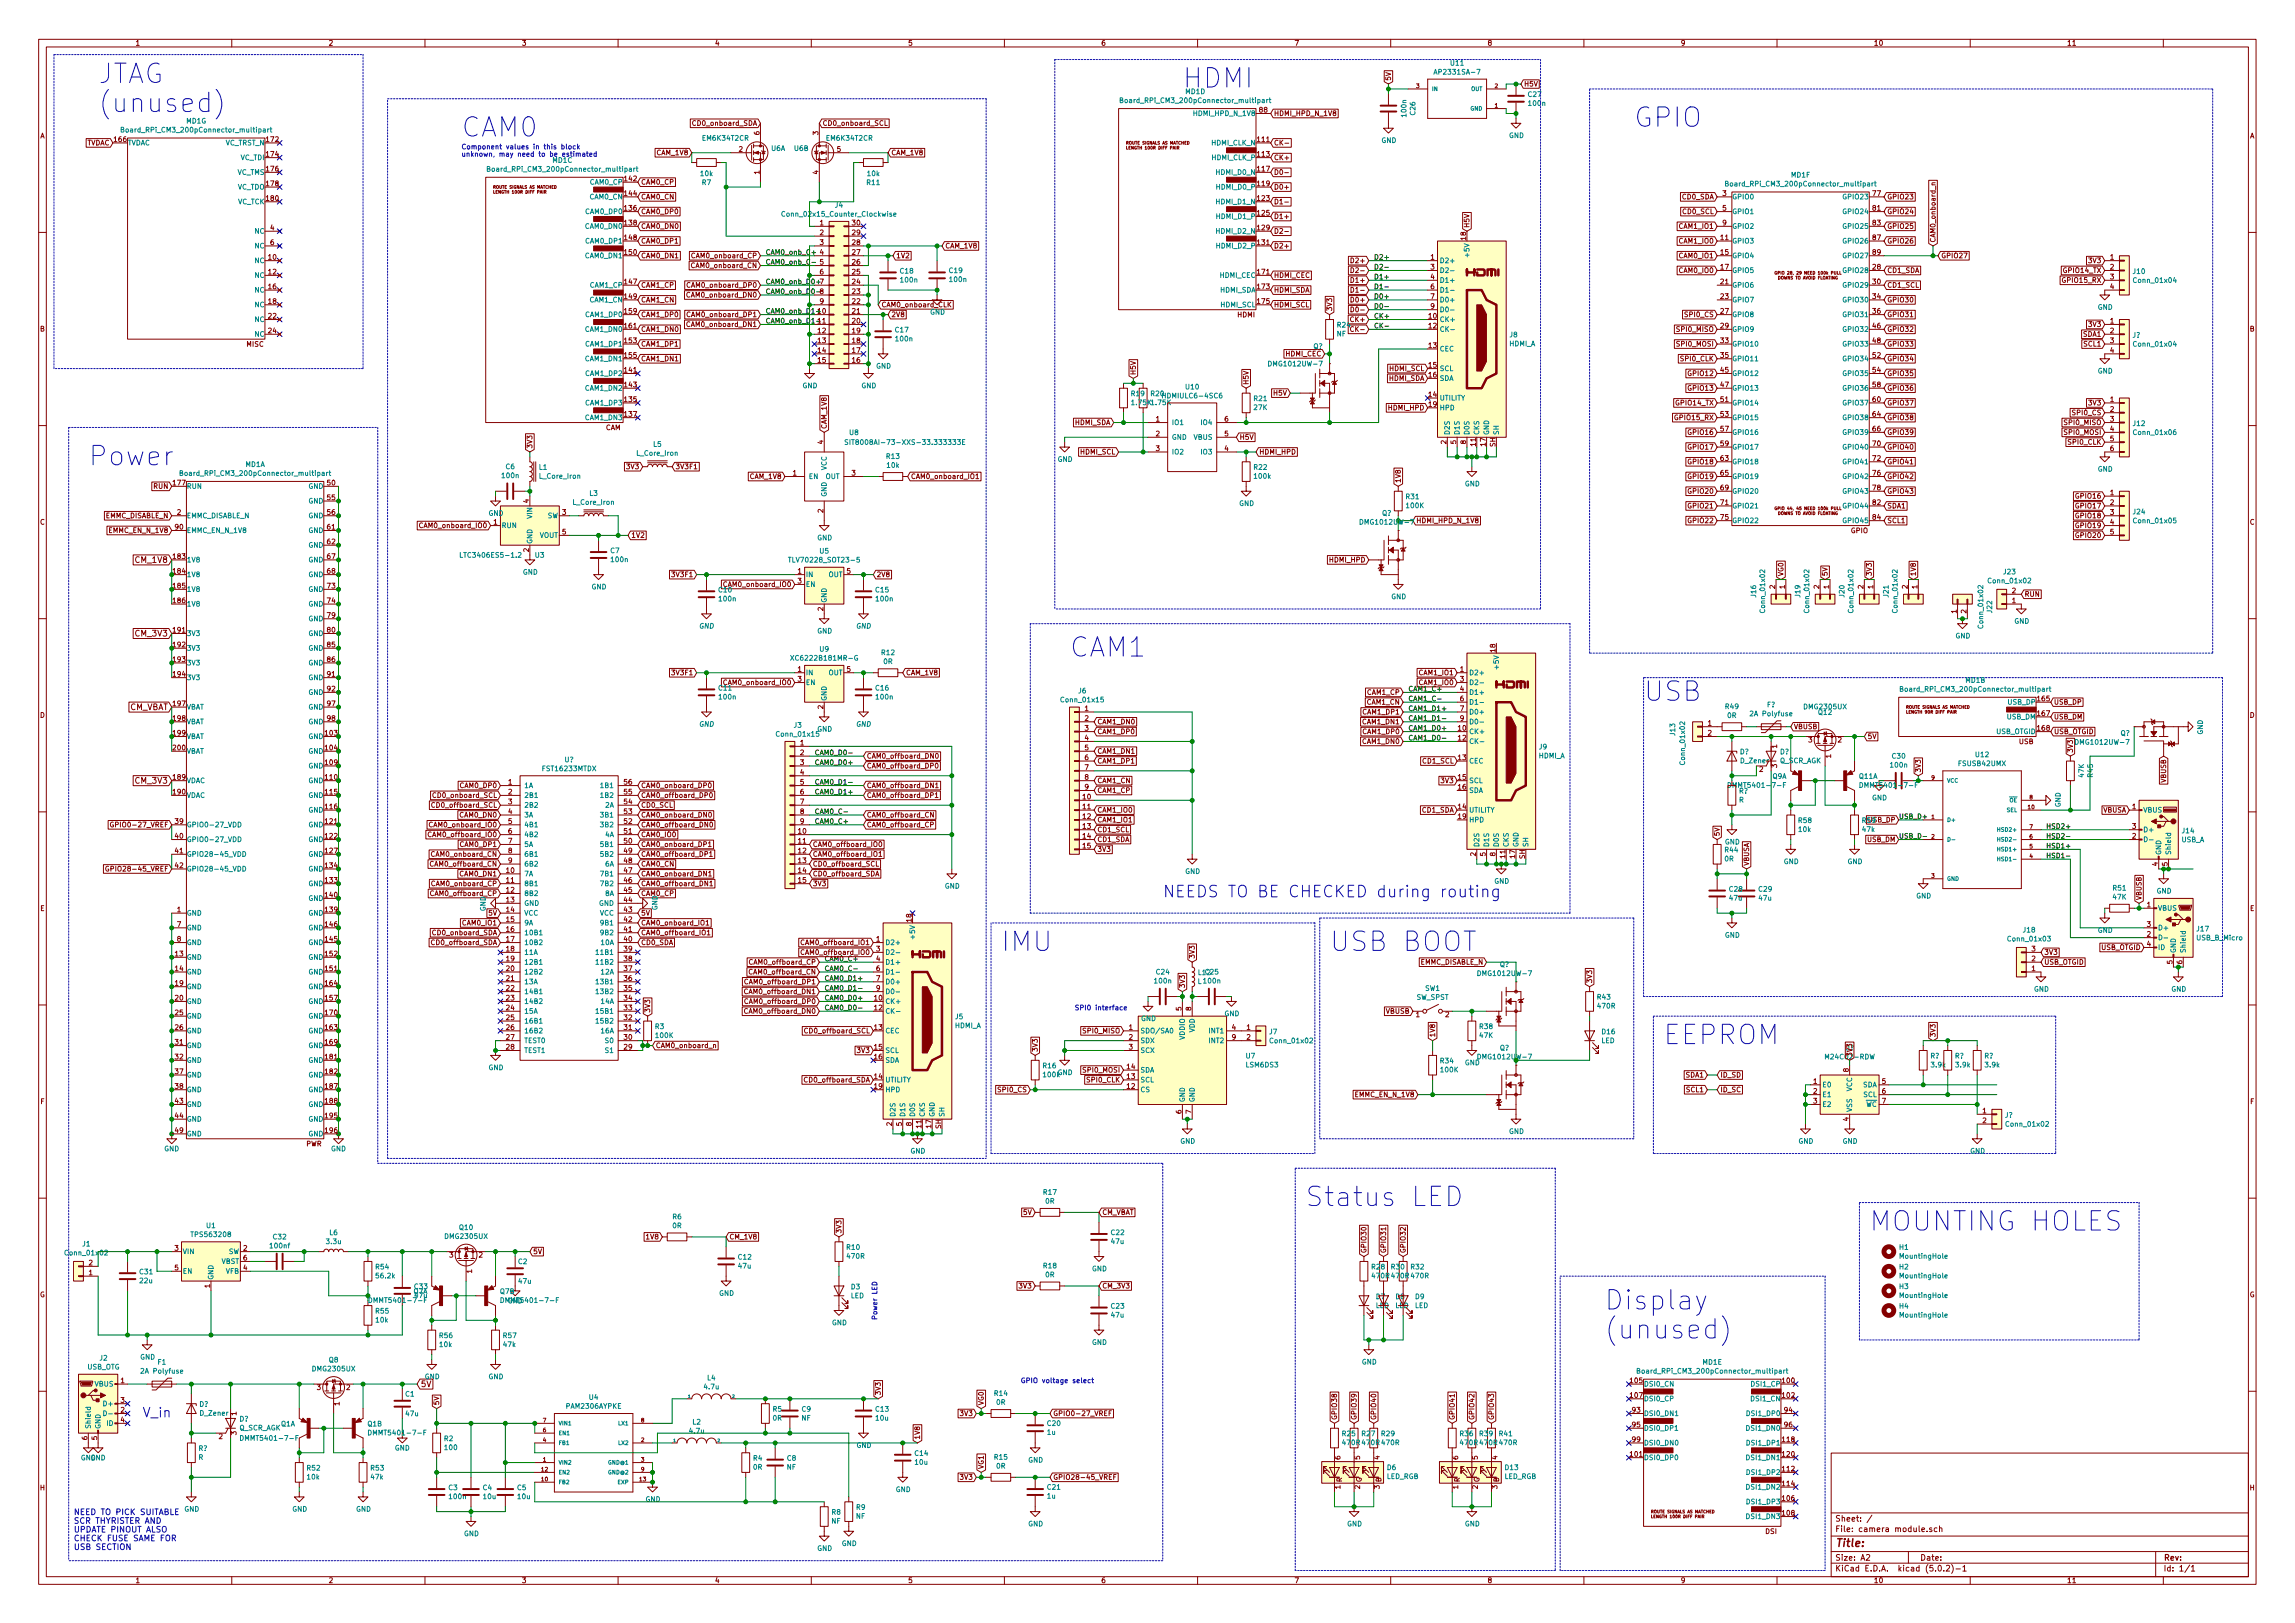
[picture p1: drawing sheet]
<svg xmlns="http://www.w3.org/2000/svg" width="594mm" height="420mm" viewBox="0 0 594 420" stroke-linecap="round" stroke-linejoin="round" font-family="sans-serif">
<defs><g id="words">
<g font-size="7" fill="#0000c2">
<text x="25.4" y="21.6">JTAG</text>
<text x="306.1" y="22.8">HDMI</text>
<text x="25.4" y="29.1">(unused)</text>
<text x="119.4" y="35.5">CAM0</text>
<text x="422.9" y="32.9">GPIO</text>
<text x="22.9" y="120.6">Power</text>
<text x="276.9" y="170.1">CAM1</text>
<text x="425.4" y="181.5">USB</text>
<text x="259.1" y="246.3">IMU</text>
<text x="344.2" y="246.3">USB BOOT</text>
<text x="430.5" y="270.4">EEPROM</text>
<text x="337.8" y="312.3">Status LED</text>
<text x="483.9" y="318.7">MOUNTING HOLES</text>
<text x="415.3" y="339.1">Display</text>
<text x="415.3" y="346.6">(unused)</text>
</g>
<text font-size="4.2" fill="#0000c2" x="301" y="232.3">NEEDS TO BE CHECKED during routing</text>
<text font-size="3.5" fill="#0000c2" x="36.8" y="366.9">V_in</text>
<text font-size="2.8" fill="#840000" x="475" y="400.4">Title:</text>
<g font-size="2.1" fill="#840000">
<text x="35.3" y="145.7">CM_1V8</text>
<text x="35.3" y="164.8">CM_3V3</text>
<text x="33.3" y="183.8">CM_VBAT</text>
<text x="35.3" y="202.9">CM_3V3</text>
<text x="108.9" y="359.1">5V</text>
<text x="475" y="393.9">Sheet: /</text>
<text x="475" y="396.6">File: camera module.sch</text>
<text x="475" y="406.8">KiCad E.D.A. kicad (5.0.2)-1</text>
<text x="475" y="404">Size: A2</text>
<text x="497" y="404">Date:</text>
<text x="560" y="404">Rev:</text>
<text x="560" y="406.8">Id: 1/1</text>
</g>
<g font-size="2.1" fill="#0000c2">
<text x="19" y="392.2">NEED TO PICK SUITABLE</text>
<text x="19" y="394.5">SCR THYRISTER AND</text>
<text x="19" y="396.7">UPDATE PINOUT ALSO</text>
<text x="19" y="399">CHECK FUSE SAME FOR</text>
<text x="19" y="401.2">USB SECTION</text>
</g>
<g font-size="1.8" fill="#840000">
<text x="35" y="11.8">1</text>
<text x="85" y="11.8">2</text>
<text x="135" y="11.8">3</text>
<text x="185" y="11.8">4</text>
<text x="235" y="11.8">5</text>
<text x="285" y="11.8">6</text>
<text x="335" y="11.8">7</text>
<text x="385" y="11.8">8</text>
<text x="435" y="11.8">9</text>
<text x="485" y="11.8">10</text>
<text x="535" y="11.8">11</text>
<text x="326.1" y="29.1">88</text>
<text x="10.4" y="35.8">A</text>
<text x="179.8" y="32.6">CD0_onboard_SDA</text>
<text x="196.6" y="34.9" transform="rotate(-90 196.6 34.9)">6</text>
<text x="211.8" y="34.9" transform="rotate(-90 211.8 34.9)">3</text>
<text x="212.9" y="32.6">CD0_onboard_SCL</text>
<text x="329.7" y="30">HDMI_HPD_N_1V8</text>
<text x="582.4" y="35.8">A</text>
<text x="22.3" y="37.6">TVDAC</text>
<text x="29.6" y="36.7">166</text>
<text x="69" y="36.7">172</text>
<text x="69" y="40.6">174</text>
<text x="170.1" y="40.2">CAM_1V8</text>
<text x="191.3" y="39.3">2</text>
<text x="216.7" y="39.3">5</text>
<text x="230.7" y="40.2">CAM_1V8</text>
<text x="325.6" y="36.7">111</text>
<text x="325.6" y="40.6">113</text>
<text x="329.7" y="41.4">CK+</text>
<text x="329.7" y="37.6">CK-</text>
<text x="69" y="44.4">176</text>
<text x="161.7" y="46.9">142</text>
<text x="165.9" y="47.8">CAM0_CP</text>
<text x="196.6" y="45.1" transform="rotate(-90 196.6 45.1)">1</text>
<text x="211.8" y="45.1" transform="rotate(-90 211.8 45.1)">4</text>
<text x="325.6" y="44.4">117</text>
<text x="329.7" y="45.3">D0-</text>
<text x="69" y="52">180</text>
<text x="69" y="48.2">178</text>
<text x="161.7" y="50.7">144</text>
<text x="165.9" y="51.6">CAM0_CN</text>
<text x="325.6" y="52">123</text>
<text x="325.6" y="48.2">119</text>
<text x="329.7" y="52.9">D1-</text>
<text x="329.7" y="49.1">D0+</text>
<text x="435.5" y="51.6">CD0_SDA</text>
<text x="445.9" y="50.7">3</text>
<text x="484.8" y="50.7">77</text>
<text x="488.5" y="51.6">GPIO23</text>
<text x="70" y="59.6">4</text>
<text x="161.7" y="54.5">136</text>
<text x="161.7" y="58.3">138</text>
<text x="165.9" y="55.4">CAM0_DP0</text>
<text x="165.9" y="59.2">CAM0_DN0</text>
<text x="212.2" y="58.3">1</text>
<text x="220.6" y="58.3">30</text>
<text x="325.6" y="55.8">125</text>
<text x="325.6" y="59.6">129</text>
<text x="329.7" y="56.7">D1+</text>
<text x="380.4" y="59.1" transform="rotate(-90 380.4 59.1)">H5V</text>
<text x="434.9" y="59.2">CAM1_IO1</text>
<text x="435.7" y="55.4">CD0_SCL</text>
<text x="445.9" y="54.5">5</text>
<text x="445.9" y="58.3">9</text>
<text x="484.8" y="54.5">81</text>
<text x="484.8" y="58.3">83</text>
<text x="488.5" y="55.4">GPIO24</text>
<text x="488.5" y="59.2">GPIO25</text>
<text x="70" y="63.4">6</text>
<text x="161.7" y="66">150</text>
<text x="161.7" y="62.1">148</text>
<text x="165.9" y="63">CAM0_DP1</text>
<text x="212.2" y="60.9">2</text>
<text x="212.2" y="63.4">3</text>
<text x="212.2" y="66">4</text>
<text x="220.6" y="66">27</text>
<text x="220.6" y="63.4">28</text>
<text x="220.6" y="60.9">29</text>
<text x="244.6" y="64.3">CAM_1V8</text>
<text x="325.6" y="63.4">131</text>
<text x="329.7" y="64.3">D2+</text>
<text x="329.7" y="60.5">D2-</text>
<text x="379.5" y="62.1" transform="rotate(-90 379.5 62.1)">18</text>
<text x="434.9" y="63">CAM1_IO0</text>
<text x="445.4" y="62.1">11</text>
<text x="445.4" y="66">15</text>
<text x="484.8" y="62.1">87</text>
<text x="484.8" y="66">89</text>
<text x="488.5" y="63">GPIO26</text>
<text x="501" y="62.9" transform="rotate(-90 501 62.9)">CAM0_onboard_n</text>
<text x="69.5" y="67.2">10</text>
<text x="69.5" y="71">12</text>
<text x="165.9" y="66.8">CAM0_DN1</text>
<text x="179.5" y="69.4">CAM0_onboard_CN</text>
<text x="179.6" y="66.8">CAM0_onboard_CP</text>
<text x="212.2" y="68.5">5</text>
<text x="212.2" y="71">6</text>
<text x="220.6" y="71">25</text>
<text x="220.6" y="68.5">26</text>
<text x="231.9" y="66.8">1V2</text>
<text x="325.6" y="71">171</text>
<text x="329.7" y="71.9">HDMI_CEC</text>
<text x="350.2" y="68.1">D2+</text>
<text x="350.7" y="70.7">D2-</text>
<text x="370.4" y="67.2">1</text>
<text x="370.4" y="69.8">3</text>
<text x="434.9" y="66.8">CAM0_IO1</text>
<text x="434.9" y="70.7">CAM0_IO0</text>
<text x="445.4" y="69.8">17</text>
<text x="484.8" y="69.8">28</text>
<text x="488.5" y="70.7">CD1_SDA</text>
<text x="502.4" y="66.8">GPIO27</text>
<text x="534.4" y="70.7">GPIO14_TX</text>
<text x="540.9" y="68.1">3V3</text>
<text x="546.3" y="67.2">1</text>
<text x="546.3" y="69.8">2</text>
<text x="69.5" y="74.8">16</text>
<text x="161.7" y="73.6">147</text>
<text x="161.7" y="77.4">149</text>
<text x="165.9" y="74.5">CAM1_CP</text>
<text x="178.5" y="77">CAM0_onboard_DN0</text>
<text x="178.6" y="74.5">CAM0_onboard_DP0</text>
<text x="212.2" y="76.1">8</text>
<text x="220.6" y="76.1">23</text>
<text x="220.6" y="73.6">24</text>
<text x="325.6" y="74.8">173</text>
<text x="329.7" y="75.7">HDMI_SDA</text>
<text x="350.2" y="73.2">D1+</text>
<text x="350.7" y="75.7">D1-</text>
<text x="370.4" y="72.3">4</text>
<text x="370.4" y="74.8">6</text>
<text x="370.4" y="77.4">7</text>
<text x="445.4" y="73.6">21</text>
<text x="445.4" y="77.4">23</text>
<text x="484.8" y="73.6">30</text>
<text x="484.8" y="77.4">34</text>
<text x="488.5" y="74.5">CD1_SCL</text>
<text x="534.2" y="73.2">GPIO15_RX</text>
<text x="546.3" y="72.3">3</text>
<text x="546.3" y="74.8">4</text>
<text x="69.5" y="82.5">22</text>
<text x="69.5" y="78.7">18</text>
<text x="161.7" y="81.2">159</text>
<text x="165.9" y="78.3">CAM1_CN</text>
<text x="165.9" y="82.1">CAM1_DP0</text>
<text x="178.6" y="82.1">CAM0_onboard_DP1</text>
<text x="212.2" y="78.7">9</text>
<text x="220.6" y="83.7">20</text>
<text x="220.6" y="81.2">21</text>
<text x="220.6" y="78.7">22</text>
<text x="228.1" y="79.5">CAM0_onboard_CLK</text>
<text x="230.7" y="82.1">2V8</text>
<text x="320.3" y="82.1">HDMI</text>
<text x="325.6" y="78.7">175</text>
<text x="329.7" y="79.5">HDMI_SCL</text>
<text x="344.8" y="80.7" transform="rotate(-90 344.8 80.7)">3V3</text>
<text x="350" y="83.4">CK+</text>
<text x="350.2" y="78.3">D0+</text>
<text x="350.7" y="80.8">D0-</text>
<text x="369.9" y="82.5">10</text>
<text x="370.4" y="79.9">9</text>
<text x="436.4" y="82.1">SPI0_CS</text>
<text x="445.4" y="81.2">27</text>
<text x="484.8" y="81.2">36</text>
<text x="488.5" y="78.3">GPIO30</text>
<text x="488.5" y="82.1">GPIO31</text>
<text x="546.3" y="83.7">1</text>
<text x="10.4" y="85.8">B</text>
<text x="63.8" y="89.8">MISC</text>
<text x="69.5" y="86.3">24</text>
<text x="161.7" y="85">161</text>
<text x="161.7" y="88.8">153</text>
<text x="165.9" y="89.7">CAM1_DP1</text>
<text x="165.9" y="85.9">CAM1_DN0</text>
<text x="178.5" y="84.6">CAM0_onboard_DN1</text>
<text x="211.8" y="86.3">12</text>
<text x="211.8" y="88.8">13</text>
<text x="220.6" y="88.8">18</text>
<text x="220.6" y="86.3">19</text>
<text x="350.4" y="85.9">CK-</text>
<text x="369.9" y="85">12</text>
<text x="434.4" y="85.9">SPI0_MISO</text>
<text x="434.4" y="89.7">SPI0_MOSI</text>
<text x="445.4" y="88.8">33</text>
<text x="445.4" y="85">29</text>
<text x="484.8" y="85">46</text>
<text x="484.8" y="88.8">48</text>
<text x="488.5" y="85.9">GPIO32</text>
<text x="488.5" y="89.7">GPIO33</text>
<text x="539.3" y="87.2">SDA1</text>
<text x="539.5" y="89.7">SCL1</text>
<text x="540.9" y="84.6">3V3</text>
<text x="546.3" y="86.3">2</text>
<text x="546.3" y="88.8">3</text>
<text x="582.4" y="85.8">B</text>
<text x="161.7" y="92.6">155</text>
<text x="165.9" y="93.5">CAM1_DN1</text>
<text x="211.8" y="91.4">14</text>
<text x="211.8" y="93.9">15</text>
<text x="220.6" y="93.9">16</text>
<text x="220.6" y="91.4">17</text>
<text x="332.9" y="92.2">HDMI_CEC</text>
<text x="369.9" y="90.1">13</text>
<text x="369.9" y="95.2">15</text>
<text x="435.3" y="93.5">SPI0_CLK</text>
<text x="445.4" y="92.6">35</text>
<text x="484.8" y="92.6">52</text>
<text x="488.5" y="93.5">GPIO34</text>
<text x="546.3" y="91.4">4</text>
<text x="161.7" y="96.4">141</text>
<text x="161.7" y="100.2">143</text>
<text x="294" y="97.2" transform="rotate(-90 294 97.2)">H5V</text>
<text x="323.2" y="99.7" transform="rotate(-90 323.2 99.7)">H5V</text>
<text x="359.5" y="98.6">HDMI_SDA</text>
<text x="359.7" y="96.1">HDMI_SCL</text>
<text x="369.9" y="97.7">16</text>
<text x="437.3" y="101.1">GPIO13</text>
<text x="437.3" y="97.3">GPIO12</text>
<text x="445.4" y="96.4">45</text>
<text x="445.4" y="100.2">47</text>
<text x="484.8" y="96.4">54</text>
<text x="484.8" y="100.2">58</text>
<text x="488.5" y="97.3">GPIO35</text>
<text x="488.5" y="101.1">GPIO36</text>
<text x="161.7" y="104.1">135</text>
<text x="161.7" y="107.9">137</text>
<text x="329.8" y="102.4">H5V</text>
<text x="359.5" y="106.2">HDMI_HPD</text>
<text x="369.9" y="102.8">14</text>
<text x="369.9" y="105.3">19</text>
<text x="434.1" y="104.9">GPIO14_TX</text>
<text x="445.4" y="104.1">51</text>
<text x="445.4" y="107.9">53</text>
<text x="484.8" y="104.1">60</text>
<text x="484.8" y="107.9">64</text>
<text x="488.5" y="104.9">GPIO37</text>
<text x="536.8" y="107.5">SPI0_CS</text>
<text x="540.9" y="104.9">3V3</text>
<text x="546.3" y="104.1">1</text>
<text x="546.3" y="106.6">2</text>
<text x="156.7" y="111.3">CAM</text>
<text x="214" y="111.1" transform="rotate(-90 214 111.1)">CAM_1V8</text>
<text x="278.3" y="110">HDMI_SDA</text>
<text x="299.2" y="109.1">1</text>
<text x="299.2" y="112.9">2</text>
<text x="317" y="112.9">5</text>
<text x="317" y="109.1">6</text>
<text x="320.8" y="113.8">H5V</text>
<text x="433.9" y="108.8">GPIO15_RX</text>
<text x="437.3" y="112.6">GPIO16</text>
<text x="445.4" y="111.7">57</text>
<text x="484.8" y="111.7">66</text>
<text x="488.5" y="108.8">GPIO38</text>
<text x="488.5" y="112.6">GPIO39</text>
<text x="534.7" y="112.6">SPI0_MOSI</text>
<text x="534.7" y="110">SPI0_MISO</text>
<text x="546.3" y="109.1">3</text>
<text x="546.3" y="111.7">4</text>
<text x="137.8" y="116.2" transform="rotate(-90 137.8 116.2)">3V3</text>
<text x="213.1" y="115" transform="rotate(-90 213.1 115)">4</text>
<text x="279.7" y="117.6">HDMI_SCL</text>
<text x="299.2" y="116.8">3</text>
<text x="317" y="116.8">4</text>
<text x="325.9" y="117.6">HDMI_HPD</text>
<text x="374.4" y="115" transform="rotate(-90 374.4 115)">2</text>
<text x="376.9" y="115" transform="rotate(-90 376.9 115)">5</text>
<text x="379.5" y="115" transform="rotate(-90 379.5 115)">8</text>
<text x="382" y="115.4" transform="rotate(-90 382 115.4)">11</text>
<text x="384.6" y="115.4" transform="rotate(-90 384.6 115.4)">17</text>
<text x="387.1" y="115.7" transform="rotate(-90 387.1 115.7)">SH</text>
<text x="437.3" y="116.4">GPIO17</text>
<text x="445.4" y="119.3">63</text>
<text x="445.4" y="115.5">59</text>
<text x="484.8" y="115.5">70</text>
<text x="484.8" y="119.3">72</text>
<text x="488.5" y="116.4">GPIO40</text>
<text x="535.6" y="115.1">SPI0_CLK</text>
<text x="546.3" y="114.2">5</text>
<text x="546.3" y="116.8">6</text>
<text x="44.9" y="125.6">177</text>
<text x="84.8" y="125.6">50</text>
<text x="162.4" y="121.5">3V3</text>
<text x="174.8" y="121.5">3V3F1</text>
<text x="194.3" y="124">CAM_1V8</text>
<text x="205.3" y="123.1">1</text>
<text x="220.5" y="123.1">3</text>
<text x="235.7" y="124">CAM0_onboard_IO1</text>
<text x="362.6" y="125.1" transform="rotate(-90 362.6 125.1)">1V8</text>
<text x="437.3" y="120.2">GPIO18</text>
<text x="437.3" y="124">GPIO19</text>
<text x="445.4" y="123.1">65</text>
<text x="484.8" y="123.1">76</text>
<text x="488.5" y="120.2">GPIO41</text>
<text x="488.5" y="124">GPIO42</text>
<text x="39.8" y="126.5">RUN</text>
<text x="84.8" y="129.5">55</text>
<text x="136.9" y="130.2" transform="rotate(-90 136.9 130.2)">4</text>
<text x="437.3" y="127.8">GPIO20</text>
<text x="437.3" y="131.6">GPIO21</text>
<text x="445.4" y="130.7">71</text>
<text x="445.4" y="126.9">69</text>
<text x="484.8" y="130.7">82</text>
<text x="484.8" y="126.9">78</text>
<text x="488.5" y="127.8">GPIO43</text>
<text x="488.5" y="131.6">SDA1</text>
<text x="537.6" y="129.1">GPIO16</text>
<text x="537.6" y="131.6">GPIO17</text>
<text x="546.3" y="128.2">1</text>
<text x="546.3" y="130.7">2</text>
<text x="10.4" y="135.8">C</text>
<text x="27.3" y="134.2">EMMC_DISABLE_N</text>
<text x="28.4" y="138">EMMC_EN_N_1V8</text>
<text x="45.4" y="137.1">90</text>
<text x="45.9" y="133.3">2</text>
<text x="84.8" y="137.1">61</text>
<text x="84.8" y="133.3">56</text>
<text x="109.3" y="136.7">CAM0_onboard_IO0</text>
<text x="127.8" y="135.8">1</text>
<text x="145.6" y="133.3">3</text>
<text x="213.1" y="132.7" transform="rotate(-90 213.1 132.7)">2</text>
<text x="366.5" y="135.4">HDMI_HPD_N_1V8</text>
<text x="437.3" y="135.4">GPIO22</text>
<text x="445.4" y="134.5">75</text>
<text x="484.8" y="134.5">84</text>
<text x="488.5" y="135.4">SCL1</text>
<text x="537.6" y="134.2">GPIO18</text>
<text x="537.6" y="136.7">GPIO19</text>
<text x="546.3" y="133.3">3</text>
<text x="546.3" y="135.8">4</text>
<text x="582.4" y="135.8">C</text>
<text x="84.8" y="140.9">62</text>
<text x="136.9" y="142.9" transform="rotate(-90 136.9 142.9)">2</text>
<text x="145.6" y="138.3">5</text>
<text x="163.3" y="139.2">1V2</text>
<text x="479.1" y="138">GPIO</text>
<text x="537.6" y="139.2">GPIO20</text>
<text x="546.3" y="138.3">5</text>
<text x="44.9" y="144.7">183</text>
<text x="44.9" y="148.5">184</text>
<text x="84.8" y="144.7">67</text>
<text x="84.8" y="148.5">68</text>
<text x="174.3" y="149.4">3V3F1</text>
<text x="206.5" y="148.5">1</text>
<text x="219.2" y="148.5">5</text>
<text x="226.8" y="149.4">2V8</text>
<text x="344.3" y="145.6">HDMI_HPD</text>
<text x="461.6" y="149.2" transform="rotate(-90 461.6 149.2)">VG0</text>
<text x="473.1" y="149.2" transform="rotate(-90 473.1 149.2)">5V</text>
<text x="484.5" y="149.2" transform="rotate(-90 484.5 149.2)">3V3</text>
<text x="495.9" y="149.2" transform="rotate(-90 495.9 149.2)">1V8</text>
<text x="44.9" y="152.3">185</text>
<text x="84.8" y="152.3">73</text>
<text x="188" y="151.9">CAM0_onboard_IO0</text>
<text x="206.5" y="151">3</text>
<text x="459.5" y="152.4" transform="rotate(-90 459.5 152.4)">2</text>
<text x="462" y="152.4" transform="rotate(-90 462 152.4)">1</text>
<text x="470.9" y="152.4" transform="rotate(-90 470.9 152.4)">2</text>
<text x="473.5" y="152.4" transform="rotate(-90 473.5 152.4)">1</text>
<text x="482.3" y="152.4" transform="rotate(-90 482.3 152.4)">2</text>
<text x="484.9" y="152.4" transform="rotate(-90 484.9 152.4)">1</text>
<text x="493.8" y="152.4" transform="rotate(-90 493.8 152.4)">2</text>
<text x="496.3" y="152.4" transform="rotate(-90 496.3 152.4)">1</text>
<text x="520.9" y="153.6">2</text>
<text x="524" y="154.5">RUN</text>
<text x="44.9" y="156.1">186</text>
<text x="84.8" y="156.1">74</text>
<text x="84.8" y="159.9">79</text>
<text x="213.1" y="158.1" transform="rotate(-90 213.1 158.1)">2</text>
<text x="506.5" y="158.8" transform="rotate(-90 506.5 158.8)">1</text>
<text x="509" y="158.8" transform="rotate(-90 509 158.8)">2</text>
<text x="520.9" y="156.1">1</text>
<text x="44.9" y="163.7">191</text>
<text x="44.9" y="167.6">192</text>
<text x="84.8" y="163.7">80</text>
<text x="84.8" y="167.6">85</text>
<text x="44.9" y="171.4">193</text>
<text x="84.8" y="171.4">86</text>
<text x="206.5" y="173.9">1</text>
<text x="219.2" y="173.9">5</text>
<text x="378" y="173.9">1</text>
<text x="387.1" y="168.8" transform="rotate(-90 387.1 168.8)">18</text>
<text x="44.9" y="175.2">194</text>
<text x="84.8" y="175.2">91</text>
<text x="84.8" y="179">92</text>
<text x="174.3" y="174.8">3V3F1</text>
<text x="188" y="177.3">CAM0_onboard_IO0</text>
<text x="206.5" y="176.4">3</text>
<text x="234.5" y="174.8">CAM_1V8</text>
<text x="354" y="179.9">CAM1_CP</text>
<text x="367.6" y="174.8">CAM1_IO1</text>
<text x="367.6" y="177.3">CAM1_IO0</text>
<text x="378" y="176.4">3</text>
<text x="378" y="179">4</text>
<text x="10.4" y="185.8">D</text>
<text x="44.9" y="182.8">197</text>
<text x="84.8" y="182.8">97</text>
<text x="213.1" y="183.5" transform="rotate(-90 213.1 183.5)">2</text>
<text x="280.8" y="184.1">1</text>
<text x="353" y="185">CAM1_DP1</text>
<text x="353.9" y="182.4">CAM1_CN</text>
<text x="378" y="181.5">6</text>
<text x="378" y="184.1">7</text>
<text x="527.5" y="181.5">165</text>
<text x="527.5" y="185.3">167</text>
<text x="582.4" y="185.8">D</text>
<text x="44.9" y="186.6">198</text>
<text x="44.9" y="190.4">199</text>
<text x="84.3" y="190.4">103</text>
<text x="84.8" y="186.6">98</text>
<text x="280.8" y="186.6">2</text>
<text x="280.8" y="189.1">3</text>
<text x="280.8" y="191.7">4</text>
<text x="284" y="187.5">CAM1_DN0</text>
<text x="284" y="190">CAM1_DP0</text>
<text x="352.9" y="187.5">CAM1_DN1</text>
<text x="353" y="190">CAM1_DP0</text>
<text x="377.5" y="189.1">10</text>
<text x="377.5" y="191.7">12</text>
<text x="378" y="186.6">9</text>
<text x="442.1" y="187.9">1</text>
<text x="442.1" y="190.4">2</text>
<text x="483.4" y="191.3">5V</text>
<text x="527.5" y="189.1">168</text>
<text x="531.6" y="190">USB_OTGID</text>
<text x="44.9" y="194.2">200</text>
<text x="84.3" y="194.2">104</text>
<text x="207.2" y="193">1</text>
<text x="207.2" y="195.5">2</text>
<text x="224.3" y="196.4">CAM0_offboard_DN0</text>
<text x="280.8" y="194.2">5</text>
<text x="280.8" y="196.8">6</text>
<text x="284" y="195.1">CAM1_DN1</text>
<text x="284" y="197.7">CAM1_DP1</text>
<text x="352.9" y="192.6">CAM1_DN0</text>
<text x="368.4" y="197.7">CD1_SCL</text>
<text x="377.5" y="196.8">13</text>
<text x="450.6" y="197.6">D_Zener</text>
<text x="460" y="193.7" transform="rotate(-90 460 193.7)">1</text>
<text x="468.1" y="192.2">3</text>
<text x="474" y="196.2" transform="rotate(-90 474 196.2)">1</text>
<text x="475.8" y="192.2">2</text>
<text x="522.7" y="192.6">USB</text>
<text x="44.9" y="201.8">189</text>
<text x="84.3" y="201.8">110</text>
<text x="84.3" y="198">109</text>
<text x="131.6" y="203.1">1</text>
<text x="161.6" y="203.1">56</text>
<text x="207.2" y="198">3</text>
<text x="207.2" y="200.6">4</text>
<text x="207.2" y="203.1">5</text>
<text x="224.3" y="198.9">CAM0_offboard_DP0</text>
<text x="280.8" y="199.3">7</text>
<text x="280.8" y="201.8">8</text>
<text x="284" y="202.7">CAM1_CN</text>
<text x="373.3" y="202.7">3V3</text>
<text x="377.5" y="201.8">15</text>
<text x="448.5" y="203.9">DMMT5401-7-F</text>
<text x="455.4" y="199.8">2</text>
<text x="460" y="198.8" transform="rotate(-90 460 198.8)">3</text>
<text x="44.9" y="205.7">190</text>
<text x="84.3" y="205.7">115</text>
<text x="84.3" y="209.5">116</text>
<text x="112.5" y="209.1">CD0_offboard_SCL</text>
<text x="112.6" y="206.5">CD0_onboard_SCL</text>
<text x="119.3" y="204">CAM0_DP0</text>
<text x="131.6" y="205.7">2</text>
<text x="131.6" y="208.2">3</text>
<text x="161.6" y="208.2">54</text>
<text x="161.6" y="205.7">55</text>
<text x="165.9" y="209.1">CD0_SCL</text>
<text x="165.9" y="204">CAM0_onboard_DP0</text>
<text x="165.9" y="206.5">CAM0_offboard_DP0</text>
<text x="207.2" y="205.7">6</text>
<text x="207.2" y="208.2">7</text>
<text x="224.3" y="206.5">CAM0_offboard_DP1</text>
<text x="224.3" y="204">CAM0_offboard_DN1</text>
<text x="280.3" y="206.9">10</text>
<text x="280.3" y="209.5">11</text>
<text x="280.8" y="204.4">9</text>
<text x="284" y="205.3">CAM1_CP</text>
<text x="377.5" y="209.5">14</text>
<text x="377.5" y="204.4">16</text>
<text x="552" y="209.5">1</text>
<text x="30" y="214.2">GPIO0-27_VREF</text>
<text x="45.4" y="213.3">39</text>
<text x="84.3" y="213.3">121</text>
<text x="111.8" y="214.2">CAM0_onboard_IO0</text>
<text x="119.2" y="211.6">CAM0_DN0</text>
<text x="131.6" y="210.7">4</text>
<text x="131.6" y="213.3">5</text>
<text x="131.6" y="215.8">6</text>
<text x="161.6" y="215.8">51</text>
<text x="161.6" y="213.3">52</text>
<text x="161.6" y="210.7">53</text>
<text x="165.9" y="211.6">CAM0_onboard_DN0</text>
<text x="165.9" y="214.2">CAM0_offboard_DN0</text>
<text x="206.7" y="215.8">10</text>
<text x="207.2" y="210.7">8</text>
<text x="207.2" y="213.3">9</text>
<text x="224.3" y="211.6">CAM0_offboard_CN</text>
<text x="224.3" y="214.2">CAM0_offboard_CP</text>
<text x="280.3" y="212">12</text>
<text x="280.3" y="214.5">13</text>
<text x="284" y="212.9">CAM1_IO1</text>
<text x="284" y="210.4">CAM1_IO0</text>
<text x="284" y="215.4">CD1_SCL</text>
<text x="368.1" y="210.4">CD1_SDA</text>
<text x="377.5" y="212">19</text>
<text x="552" y="214.5">3</text>
<text x="45.4" y="217.1">40</text>
<text x="45.4" y="220.9">41</text>
<text x="84.3" y="217.1">122</text>
<text x="84.3" y="220.9">127</text>
<text x="111.8" y="216.7">CAM0_offboard_IO0</text>
<text x="112.1" y="221.8">CAM0_onboard_CN</text>
<text x="119.3" y="219.2">CAM0_DP1</text>
<text x="131.6" y="218.4">7</text>
<text x="131.6" y="220.9">8</text>
<text x="161.6" y="220.9">49</text>
<text x="161.6" y="218.4">50</text>
<text x="165.9" y="216.7">CAM0_IO0</text>
<text x="165.9" y="219.2">CAM0_onboard_DP1</text>
<text x="165.9" y="221.8">CAM0_offboard_DP1</text>
<text x="206.7" y="218.4">11</text>
<text x="206.7" y="220.9">12</text>
<text x="210.3" y="221.8">CAM0_offboard_IO1</text>
<text x="210.3" y="219.2">CAM0_offboard_IO0</text>
<text x="280.3" y="217.1">14</text>
<text x="280.3" y="219.6">15</text>
<text x="284" y="218">CD1_SDA</text>
<text x="284" y="220.5">3V3</text>
<text x="382" y="221.6" transform="rotate(-90 382 221.6)">2</text>
<text x="384.6" y="221.6" transform="rotate(-90 384.6 221.6)">5</text>
<text x="387.1" y="221.6" transform="rotate(-90 387.1 221.6)">8</text>
<text x="552" y="217.1">2</text>
<text x="29" y="225.6">GPIO28-45_VREF</text>
<text x="45.4" y="224.7">42</text>
<text x="84.3" y="224.7">134</text>
<text x="112" y="224.3">CAM0_offboard_CN</text>
<text x="119.2" y="226.9">CAM0_DN1</text>
<text x="131.1" y="226">10</text>
<text x="131.6" y="223.4">9</text>
<text x="161.6" y="226">47</text>
<text x="161.6" y="223.4">48</text>
<text x="165.9" y="224.3">CAM0_CN</text>
<text x="165.9" y="226.9">CAM0_onboard_DN1</text>
<text x="206.7" y="223.4">13</text>
<text x="206.7" y="226">14</text>
<text x="210.3" y="224.3">CD0_offboard_SCL</text>
<text x="210.3" y="226.9">CD0_offboard_SDA</text>
<text x="389.6" y="222.1" transform="rotate(-90 389.6 222.1)">11</text>
<text x="392.2" y="222.1" transform="rotate(-90 392.2 222.1)">17</text>
<text x="394.7" y="222.4" transform="rotate(-90 394.7 222.4)">SH</text>
<text x="558.5" y="224.2" transform="rotate(-90 558.5 224.2)">4</text>
<text x="561.1" y="224.2" transform="rotate(-90 561.1 224.2)">5</text>
<text x="84.3" y="232.3">140</text>
<text x="84.3" y="228.5">133</text>
<text x="112.1" y="231.9">CAM0_offboard_CP</text>
<text x="112.2" y="229.4">CAM0_onboard_CP</text>
<text x="131.1" y="228.5">11</text>
<text x="131.1" y="231.1">12</text>
<text x="131.1" y="233.6">13</text>
<text x="161.6" y="233.6">44</text>
<text x="161.6" y="231.1">45</text>
<text x="161.6" y="228.5">46</text>
<text x="165.9" y="231.9">CAM0_CP</text>
<text x="165.9" y="229.4">CAM0_offboard_DN1</text>
<text x="206.7" y="228.5">15</text>
<text x="210.3" y="229.4">3V3</text>
<text x="10.4" y="235.8">E</text>
<text x="45.9" y="236.1">1</text>
<text x="45.9" y="239.9">7</text>
<text x="84.3" y="239.9">146</text>
<text x="84.3" y="236.1">139</text>
<text x="119.9" y="239.6">CAM0_IO1</text>
<text x="126.6" y="237">5V</text>
<text x="131.1" y="236.1">14</text>
<text x="131.1" y="238.7">15</text>
<text x="161.6" y="238.7">42</text>
<text x="161.6" y="236.1">43</text>
<text x="165.9" y="239.6">CAM0_onboard_IO1</text>
<text x="165.9" y="237">5V</text>
<text x="236" y="238.6" transform="rotate(-90 236 238.6)">18</text>
<text x="555.8" y="234.9">1</text>
<text x="555.8" y="239.9">3</text>
<text x="582.4" y="235.8">E</text>
<text x="45.9" y="243.8">8</text>
<text x="84.3" y="243.8">145</text>
<text x="112.3" y="244.6">CD0_offboard_SDA</text>
<text x="112.4" y="242.1">CD0_onboard_SDA</text>
<text x="131.1" y="241.2">16</text>
<text x="131.1" y="243.8">17</text>
<text x="161.6" y="243.8">40</text>
<text x="161.6" y="241.2">41</text>
<text x="165.9" y="242.1">CAM0_offboard_IO1</text>
<text x="165.9" y="244.6">CD0_SDA</text>
<text x="208.3" y="244.6">CAM0_offboard_IO1</text>
<text x="226.8" y="243.8">1</text>
<text x="543.9" y="245.9">USB_OTGID</text>
<text x="555.8" y="242.5">2</text>
<text x="555.8" y="245">4</text>
<text x="45.4" y="247.6">13</text>
<text x="45.4" y="251.4">14</text>
<text x="84.3" y="251.4">151</text>
<text x="84.3" y="247.6">152</text>
<text x="131.1" y="246.3">18</text>
<text x="131.1" y="248.8">19</text>
<text x="131.1" y="251.4">20</text>
<text x="161.6" y="251.4">37</text>
<text x="161.6" y="248.8">38</text>
<text x="161.6" y="246.3">39</text>
<text x="194.7" y="249.7">CAM0_offboard_CP</text>
<text x="208.3" y="247.2">CAM0_offboard_IO0</text>
<text x="213.4" y="248.8">CAM0_C+</text>
<text x="226.8" y="246.3">3</text>
<text x="226.8" y="248.8">4</text>
<text x="226.8" y="251.4">6</text>
<text x="309.2" y="248.3" transform="rotate(-90 309.2 248.3)">3V3</text>
<text x="367.6" y="249.7">EMMC_DISABLE_N</text>
<text x="525.9" y="251.4">1</text>
<text x="525.9" y="248.8">2</text>
<text x="525.9" y="246.3">3</text>
<text x="529.1" y="249.7">USB_OTGID</text>
<text x="529.1" y="247.2">3V3</text>
<text x="562.4" y="249.6" transform="rotate(-90 562.4 249.6)">5</text>
<text x="564.9" y="249.6" transform="rotate(-90 564.9 249.6)">6</text>
<text x="45.4" y="255.2">19</text>
<text x="84.3" y="255.2">164</text>
<text x="131.1" y="253.9">21</text>
<text x="131.1" y="256.5">22</text>
<text x="161.6" y="256.5">35</text>
<text x="161.6" y="253.9">36</text>
<text x="193.6" y="257.3">CAM0_offboard_DN1</text>
<text x="193.7" y="254.8">CAM0_offboard_DP1</text>
<text x="194.6" y="252.3">CAM0_offboard_CN</text>
<text x="226.8" y="253.9">7</text>
<text x="226.8" y="256.5">9</text>
<text x="306.7" y="255.9" transform="rotate(-90 306.7 255.9)">3V3</text>
<text x="412.1" y="254.7" transform="rotate(-90 412.1 254.7)">3V3</text>
<text x="45.4" y="259">20</text>
<text x="45.4" y="262.8">25</text>
<text x="84.3" y="262.8">170</text>
<text x="84.3" y="259">157</text>
<text x="131.1" y="259">23</text>
<text x="131.1" y="261.5">24</text>
<text x="161.6" y="261.5">33</text>
<text x="161.6" y="259">34</text>
<text x="168.3" y="262.3" transform="rotate(-90 168.3 262.3)">3V3</text>
<text x="193.6" y="262.4">CAM0_offboard_DN0</text>
<text x="193.7" y="259.9">CAM0_offboard_DP0</text>
<text x="226.4" y="259">10</text>
<text x="226.4" y="261.5">12</text>
<text x="305.8" y="261.6" transform="rotate(-90 305.8 261.6)">5</text>
<text x="308.4" y="261.6" transform="rotate(-90 308.4 261.6)">8</text>
<text x="358.8" y="262.4">VBUSB</text>
<text x="366.5" y="263.3">1</text>
<text x="374.2" y="263.3">2</text>
<text x="45.4" y="266.6">26</text>
<text x="84.3" y="266.6">163</text>
<text x="131.1" y="264.1">25</text>
<text x="131.1" y="266.6">26</text>
<text x="131.1" y="269.2">27</text>
<text x="161.6" y="269.2">30</text>
<text x="161.6" y="266.6">31</text>
<text x="161.6" y="264.1">32</text>
<text x="209.1" y="267.5">CD0_offboard_SCL</text>
<text x="226.4" y="266.6">13</text>
<text x="280.7" y="267.5">SPI0_MISO</text>
<text x="292.3" y="266.6">1</text>
<text x="292.3" y="269.2">2</text>
<text x="318.9" y="266.6">4</text>
<text x="318.9" y="269.2">9</text>
<text x="322.7" y="266.6">1</text>
<text x="322.7" y="269.2">2</text>
<text x="371.5" y="268.6" transform="rotate(-90 371.5 268.6)">1V8</text>
<text x="501" y="268.6" transform="rotate(-90 501 268.6)">3V3</text>
<text x="45.4" y="270.4">31</text>
<text x="45.4" y="274.2">32</text>
<text x="84.3" y="274.2">181</text>
<text x="84.3" y="270.4">169</text>
<text x="131.1" y="271.7">28</text>
<text x="161.6" y="271.7">29</text>
<text x="169.7" y="271.3">CAM0_onboard_n</text>
<text x="222.1" y="272.6">3V3</text>
<text x="226.4" y="271.7">15</text>
<text x="226.4" y="274.2">16</text>
<text x="268.6" y="272.4" transform="rotate(-90 268.6 272.4)">3V3</text>
<text x="292.3" y="271.7">3</text>
<text x="477.6" y="271.9">U?</text>
<text x="479.4" y="273.7" transform="rotate(-90 479.4 273.7)">3V3</text>
<text x="45.4" y="278">37</text>
<text x="45.4" y="281.9">38</text>
<text x="84.3" y="278">182</text>
<text x="84.3" y="281.9">187</text>
<text x="208.9" y="280.2">CD0_offboard_SDA</text>
<text x="226.4" y="279.3">14</text>
<text x="226.4" y="281.9">19</text>
<text x="280.7" y="277.7">SPI0_MOSI</text>
<text x="281.6" y="280.2">SPI0_CLK</text>
<text x="291.8" y="281.9">12</text>
<text x="291.8" y="279.3">13</text>
<text x="291.8" y="276.8">14</text>
<text x="436.4" y="278.9">SDA1</text>
<text x="445.3" y="278.9">ID_SD</text>
<text x="469.4" y="280.6">1</text>
<text x="478.5" y="277.5" transform="rotate(-90 478.5 277.5)">8</text>
<text x="487.2" y="280.6">5</text>
<text x="10.5" y="285.8">F</text>
<text x="45.4" y="285.7">43</text>
<text x="84.3" y="285.7">188</text>
<text x="258.6" y="282.7">SPI0_CS</text>
<text x="351" y="284">EMMC_EN_N_1V8</text>
<text x="436.7" y="282.7">SCL1</text>
<text x="445.3" y="282.7">ID_SC</text>
<text x="469.4" y="283.1">2</text>
<text x="469.4" y="285.7">3</text>
<text x="487.2" y="283.1">6</text>
<text x="487.2" y="285.7">7</text>
<text x="582.5" y="285.8">F</text>
<text x="45.4" y="289.5">44</text>
<text x="45.4" y="293.3">49</text>
<text x="84.3" y="289.5">195</text>
<text x="84.3" y="293.3">196</text>
<text x="230.9" y="291.5" transform="rotate(-90 230.9 291.5)">2</text>
<text x="233.4" y="291.5" transform="rotate(-90 233.4 291.5)">5</text>
<text x="236" y="291.5" transform="rotate(-90 236 291.5)">8</text>
<text x="238.5" y="292" transform="rotate(-90 238.5 292)">11</text>
<text x="241" y="292" transform="rotate(-90 241 292)">17</text>
<text x="243.6" y="292.2" transform="rotate(-90 243.6 292.2)">SH</text>
<text x="305.8" y="288.3" transform="rotate(-90 305.8 288.3)">6</text>
<text x="308.4" y="288.3" transform="rotate(-90 308.4 288.3)">7</text>
<text x="478.5" y="290.2" transform="rotate(-90 478.5 290.2)">4</text>
<text x="513.2" y="288.2">1</text>
<text x="513.2" y="290.7">2</text>
<text x="79.2" y="296.8">PWR</text>
<text x="265" y="314.5">5V</text>
<text x="285.3" y="314.5">CM_VBAT</text>
<text x="45.2" y="323.8">3</text>
<text x="63" y="323.8">2</text>
<text x="167.5" y="320.8">1V8</text>
<text x="188.7" y="320.8">CM_1V8</text>
<text x="217.8" y="319.4" transform="rotate(-90 217.8 319.4)">3V3</text>
<text x="23" y="327.6">2</text>
<text x="45.2" y="328.8">5</text>
<text x="63" y="328.8">4</text>
<text x="63" y="326.3">6</text>
<text x="116.4" y="325.5">3</text>
<text x="122.2" y="329.6" transform="rotate(-90 122.2 329.6)">1</text>
<text x="124" y="325.5">2</text>
<text x="137.9" y="324.7">5V</text>
<text x="353.7" y="324.5" transform="rotate(-90 353.7 324.5)">GPIO30</text>
<text x="358.8" y="324.5" transform="rotate(-90 358.8 324.5)">GPIO31</text>
<text x="363.9" y="324.5" transform="rotate(-90 363.9 324.5)">GPIO32</text>
<text x="10.3" y="335.8">G</text>
<text x="23" y="330.1">1</text>
<text x="54.4" y="333.4" transform="rotate(-90 54.4 333.4)">1</text>
<text x="264" y="333.5">3V3</text>
<text x="285.3" y="333.5">CM_3V3</text>
<text x="582.3" y="335.8">G</text>
<text x="356.1" y="338.6">LED</text>
<text x="361.2" y="338.6">LED</text>
<text x="31.3" y="358.1">1</text>
<text x="82.1" y="359.8">3</text>
<text x="89.7" y="359.8">2</text>
<text x="422.1" y="358.1">105</text>
<text x="461.4" y="358.1">100</text>
<text x="31.3" y="365.7">2</text>
<text x="31.3" y="363.1">3</text>
<text x="87.9" y="363.9" transform="rotate(-90 87.9 363.9)">1</text>
<text x="113.7" y="363.9" transform="rotate(-90 113.7 363.9)">5V</text>
<text x="228" y="361.3" transform="rotate(-90 228 361.3)">3V3</text>
<text x="254.6" y="363.9" transform="rotate(-90 254.6 363.9)">VG0</text>
<text x="422.1" y="361.9">107</text>
<text x="422.6" y="365.7">93</text>
<text x="461.4" y="361.9">102</text>
<text x="461.9" y="365.7">94</text>
<text x="31.3" y="368.2">4</text>
<text x="61.2" y="371.5" transform="rotate(-90 61.2 371.5)">3</text>
<text x="61.2" y="366.4" transform="rotate(-90 61.2 366.4)">1</text>
<text x="248.8" y="366.6">3V3</text>
<text x="272.6" y="366.6">GPIO0-27_VREF</text>
<text x="346.1" y="367.7" transform="rotate(-90 346.1 367.7)">GPIO38</text>
<text x="351.2" y="367.7" transform="rotate(-90 351.2 367.7)">GPIO39</text>
<text x="356.2" y="367.7" transform="rotate(-90 356.2 367.7)">GPIO40</text>
<text x="376.6" y="367.7" transform="rotate(-90 376.6 367.7)">GPIO41</text>
<text x="381.6" y="367.7" transform="rotate(-90 381.6 367.7)">GPIO42</text>
<text x="386.7" y="367.7" transform="rotate(-90 386.7 367.7)">GPIO43</text>
<text x="422.6" y="369.5">95</text>
<text x="461.9" y="369.5">96</text>
<text x="22.6" y="372.8" transform="rotate(-90 22.6 372.8)">6</text>
<text x="25.1" y="372.8" transform="rotate(-90 25.1 372.8)">5</text>
<text x="56.7" y="372.5">2</text>
<text x="238.1" y="372.8" transform="rotate(-90 238.1 372.8)">1V8</text>
<text x="347" y="377.8" transform="rotate(-90 347 377.8)">6</text>
<text x="352" y="377.8" transform="rotate(-90 352 377.8)">5</text>
<text x="357.1" y="377.8" transform="rotate(-90 357.1 377.8)">4</text>
<text x="377.4" y="377.8" transform="rotate(-90 377.4 377.8)">6</text>
<text x="382.5" y="377.8" transform="rotate(-90 382.5 377.8)">5</text>
<text x="387.6" y="377.8" transform="rotate(-90 387.6 377.8)">4</text>
<text x="422.1" y="377.1">101</text>
<text x="422.6" y="373.3">99</text>
<text x="461.4" y="377.1">120</text>
<text x="461.4" y="373.3">118</text>
<text x="248.8" y="383.1">3V3</text>
<text x="254.6" y="380.4" transform="rotate(-90 254.6 380.4)">VG1</text>
<text x="272.6" y="383.1">GPIO28-45_VREF</text>
<text x="347.4" y="383.7" transform="rotate(-90 347.4 383.7)">R</text>
<text x="352.5" y="383.8" transform="rotate(-90 352.5 383.8)">G</text>
<text x="357.6" y="383.7" transform="rotate(-90 357.6 383.7)">B</text>
<text x="377.9" y="383.7" transform="rotate(-90 377.9 383.7)">R</text>
<text x="383" y="383.8" transform="rotate(-90 383 383.8)">G</text>
<text x="388" y="383.7" transform="rotate(-90 388 383.7)">B</text>
<text x="461.4" y="380.9">112</text>
<text x="10.4" y="385.8">H</text>
<text x="347" y="385.5" transform="rotate(-90 347 385.5)">1</text>
<text x="352" y="385.5" transform="rotate(-90 352 385.5)">2</text>
<text x="357.1" y="385.5" transform="rotate(-90 357.1 385.5)">3</text>
<text x="377.4" y="385.5" transform="rotate(-90 377.4 385.5)">1</text>
<text x="382.5" y="385.5" transform="rotate(-90 382.5 385.5)">2</text>
<text x="387.6" y="385.5" transform="rotate(-90 387.6 385.5)">3</text>
<text x="461.4" y="384.7">114</text>
<text x="461.4" y="388.5">106</text>
<text x="582.4" y="385.8">H</text>
<text x="461.4" y="392.3">108</text>
<text x="457" y="397.1">DSI</text>
<text x="35" y="409.8">1</text>
<text x="85" y="409.8">2</text>
<text x="135" y="409.8">3</text>
<text x="185" y="409.8">4</text>
<text x="235" y="409.8">5</text>
<text x="285" y="409.8">6</text>
<text x="335" y="409.8">7</text>
<text x="385" y="409.8">8</text>
<text x="435" y="409.8">9</text>
<text x="485" y="409.8">10</text>
<text x="535" y="409.8">11</text>
</g>
<g font-size="1.8" fill="#008484">
<text x="375.6" y="17">U11</text>
<text x="372" y="19.3">AP2331SA-7</text>
<text x="291.3" y="26.7">Board_RPi_CM3_200pConnector_multipart</text>
<text x="306.9" y="24.4">MD1D</text>
<text x="366.4" y="29.7" transform="rotate(-90 366.4 29.7)">C26</text>
<text x="395.6" y="25.1">C27</text>
<text x="395.8" y="27.4">100n</text>
<text x="32.7" y="34.3">Board_RPi_CM3_200pConnector_multipart</text>
<text x="48.3" y="32">MD1G</text>
<text x="309.5" y="30">HDMI_HPD_N_1V8</text>
<text x="364.1" y="30.1" transform="rotate(-90 364.1 30.1)">100n</text>
<text x="390.6" y="35.7">GND</text>
<text x="33" y="37.6">TVDAC</text>
<text x="58.2" y="37.6">VC_TRST_N</text>
<text x="62.3" y="41.4">VC_TDI</text>
<text x="182" y="36.4">EM6K34T2CR</text>
<text x="199.7" y="39.1">U6A</text>
<text x="205.7" y="39.1">U6B</text>
<text x="214.1" y="36.4">EM6K34T2CR</text>
<text x="313.7" y="37.6">HDMI_CLK_N</text>
<text x="313.8" y="41.4">HDMI_CLK_P</text>
<text x="357.6" y="37">GND</text>
<text x="61.4" y="45.3">VC_TMS</text>
<text x="127.5" y="44.4">Board_RPi_CM3_200pConnector_multipart</text>
<text x="143.1" y="42.1">MD1C</text>
<text x="152.8" y="47.8">CAM0_CP</text>
<text x="181.4" y="45.6">10k</text>
<text x="181.8" y="47.9">R7</text>
<text x="224.4" y="47.9">R11</text>
<text x="224.6" y="45.6">10k</text>
<text x="315.1" y="45.3">HDMI_D0_N</text>
<text x="463.7" y="45.9">MD1F</text>
<text x="61.4" y="49.1">VC_TDO</text>
<text x="61.5" y="52.9">VC_TCK</text>
<text x="152.7" y="51.6">CAM0_CN</text>
<text x="216.2" y="53.8">J4</text>
<text x="315.1" y="52.9">HDMI_D1_N</text>
<text x="315.2" y="49.1">HDMI_D0_P</text>
<text x="448" y="48.3">Board_RPi_CM3_200pConnector_multipart</text>
<text x="448.3" y="51.6">GPIO0</text>
<text x="477.4" y="51.6">GPIO23</text>
<text x="151.7" y="59.2">CAM0_DN0</text>
<text x="151.8" y="55.4">CAM0_DP0</text>
<text x="203.3" y="56.1">Conn_02x15_Counter_Clockwise</text>
<text x="315.2" y="56.7">HDMI_D1_P</text>
<text x="448.3" y="55.4">GPIO1</text>
<text x="448.3" y="59.2">GPIO2</text>
<text x="477.4" y="55.4">GPIO24</text>
<text x="477.4" y="59.2">GPIO25</text>
<text x="66" y="60.5">NC</text>
<text x="66" y="64.3">NC</text>
<text x="151.8" y="63">CAM0_DP1</text>
<text x="315.1" y="60.5">HDMI_D2_N</text>
<text x="315.2" y="64.3">HDMI_D2_P</text>
<text x="448.3" y="63">GPIO3</text>
<text x="477.4" y="63">GPIO26</text>
<text x="66" y="68.1">NC</text>
<text x="66" y="71.9">NC</text>
<text x="151.7" y="66.8">CAM0_DN1</text>
<text x="233.1" y="70.8">C18</text>
<text x="245.8" y="70.7">C19</text>
<text x="315.8" y="71.9">HDMI_CEC</text>
<text x="372.6" y="68.1">D2+</text>
<text x="372.6" y="70.7">D2-</text>
<text x="380.4" y="66.1" transform="rotate(-90 380.4 66.1)">+5V</text>
<text x="448.3" y="66.8">GPIO4</text>
<text x="448.3" y="70.7">GPIO5</text>
<text x="477.4" y="70.7">GPIO28</text>
<text x="477.4" y="66.8">GPIO27</text>
<text x="552.2" y="70.9">J10</text>
<text x="66" y="75.7">NC</text>
<text x="152.8" y="74.5">CAM1_CP</text>
<text x="233.2" y="73.1">100n</text>
<text x="245.9" y="73">100n</text>
<text x="315.8" y="75.7">HDMI_SDA</text>
<text x="372.6" y="73.2">D1+</text>
<text x="372.6" y="75.7">D1-</text>
<text x="448.3" y="74.5">GPIO6</text>
<text x="477.4" y="74.5">GPIO29</text>
<text x="552.6" y="73.2">Conn_01x04</text>
<text x="66" y="83.4">NC</text>
<text x="66" y="79.5">NC</text>
<text x="151.8" y="82.1">CAM1_DP0</text>
<text x="152.7" y="78.3">CAM1_CN</text>
<text x="240.7" y="81.4">GND</text>
<text x="316.1" y="79.5">HDMI_SCL</text>
<text x="372.6" y="83.4">CK+</text>
<text x="372.6" y="78.3">D0+</text>
<text x="372.6" y="80.8">D0-</text>
<text x="448.3" y="78.3">GPIO7</text>
<text x="448.3" y="82.1">GPIO8</text>
<text x="477.4" y="78.3">GPIO30</text>
<text x="477.4" y="82.1">GPIO31</text>
<text x="543" y="80.2">GND</text>
<text x="66" y="87.2">NC</text>
<text x="151.7" y="85.9">CAM1_DN0</text>
<text x="151.8" y="89.7">CAM1_DP1</text>
<text x="231.8" y="86">C17</text>
<text x="232" y="88.4">100n</text>
<text x="346" y="87.1">NF</text>
<text x="346.2" y="84.8">R24</text>
<text x="372.6" y="85.9">CK-</text>
<text x="390.7" y="89.6">HDMI_A</text>
<text x="390.8" y="87.3">J8</text>
<text x="448.3" y="89.7">GPIO10</text>
<text x="448.3" y="85.9">GPIO9</text>
<text x="477.4" y="85.9">GPIO32</text>
<text x="477.4" y="89.7">GPIO33</text>
<text x="552" y="87.4">J?</text>
<text x="552.6" y="89.7">Conn_01x04</text>
<text x="151.7" y="93.5">CAM1_DN1</text>
<text x="226.8" y="95.4">GND</text>
<text x="329" y="94.8">DMG1012UW-7</text>
<text x="340" y="90.3">Q?</text>
<text x="372.6" y="91">CEC</text>
<text x="448.3" y="93.5">GPIO11</text>
<text x="477.4" y="93.5">GPIO34</text>
<text x="151.7" y="101.1">CAM1_DN2</text>
<text x="151.8" y="97.3">CAM1_DP2</text>
<text x="207.7" y="100.5">GND</text>
<text x="223" y="100.5">GND</text>
<text x="307" y="100.8">U10</text>
<text x="372.6" y="96.1">SCL</text>
<text x="372.6" y="98.6">SDA</text>
<text x="448.3" y="97.3">GPIO12</text>
<text x="448.3" y="101.1">GPIO13</text>
<text x="477.4" y="97.3">GPIO35</text>
<text x="477.4" y="101.1">GPIO36</text>
<text x="543" y="96.7">GND</text>
<text x="151.8" y="104.9">CAM1_DP3</text>
<text x="292.9" y="102.6">R19</text>
<text x="293.1" y="104.9">1.75K 1.75K</text>
<text x="298" y="102.6">R20</text>
<text x="301.5" y="103.1">HDMIULC6-4SC6</text>
<text x="324.6" y="103.8">R21</text>
<text x="324.6" y="106.1">27K</text>
<text x="372.6" y="103.7">UTILITY</text>
<text x="372.6" y="106.2">HPD</text>
<text x="448.3" y="104.9">GPIO14</text>
<text x="477.4" y="104.9">GPIO37</text>
<text x="151.7" y="108.8">CAM1_DN3</text>
<text x="219.9" y="112.6">U8</text>
<text x="303.3" y="110">IO1</text>
<text x="303.3" y="113.8">GND</text>
<text x="309" y="113.8">VBUS</text>
<text x="311.1" y="110">IO4</text>
<text x="375.3" y="112.7" transform="rotate(-90 375.3 112.7)">D2S</text>
<text x="377.8" y="112.7" transform="rotate(-90 377.8 112.7)">D1S</text>
<text x="380.4" y="112.7" transform="rotate(-90 380.4 112.7)">D0S</text>
<text x="382.9" y="112.7" transform="rotate(-90 382.9 112.7)">CKS</text>
<text x="385.4" y="112.7" transform="rotate(-90 385.4 112.7)">GND</text>
<text x="388" y="112.7" transform="rotate(-90 388 112.7)">SH</text>
<text x="448.3" y="108.8">GPIO15</text>
<text x="448.3" y="112.6">GPIO16</text>
<text x="477.4" y="108.8">GPIO38</text>
<text x="477.4" y="112.6">GPIO39</text>
<text x="552.2" y="110.3">J12</text>
<text x="552.6" y="112.6">Conn_01x06</text>
<text x="164.9" y="118">L_Core_Iron</text>
<text x="169.2" y="115.7">L5</text>
<text x="221.6" y="115.2">SIT8008AI-73-XXS-33.333333E</text>
<text x="229.5" y="118.8">R13</text>
<text x="273.8" y="119.5">GND</text>
<text x="303.3" y="117.6">IO2</text>
<text x="311.1" y="117.6">IO3</text>
<text x="448.3" y="116.4">GPIO17</text>
<text x="477.4" y="116.4">GPIO40</text>
<text x="48" y="123.2">Board_RPi_CM3_200pConnector_multipart</text>
<text x="63.6" y="120.9">MD1A</text>
<text x="130.1" y="123.8">100n</text>
<text x="131" y="121.5">C6</text>
<text x="139.6" y="121.6">L1</text>
<text x="139.7" y="123.9">L_Core_Iron</text>
<text x="209.3" y="124">EN</text>
<text x="213.7" y="124">OUT</text>
<text x="214" y="121.8" transform="rotate(-90 214 121.8)">VCC</text>
<text x="229.7" y="121.1">10k</text>
<text x="324.6" y="121.6">R22</text>
<text x="324.8" y="123.9">100k</text>
<text x="379.2" y="125.9">GND</text>
<text x="448.3" y="120.2">GPIO18</text>
<text x="448.3" y="124">GPIO19</text>
<text x="477.4" y="120.2">GPIO41</text>
<text x="477.4" y="124">GPIO42</text>
<text x="543" y="122.1">GND</text>
<text x="48.3" y="126.5">RUN</text>
<text x="79.9" y="126.5">GND</text>
<text x="79.9" y="130.3">GND</text>
<text x="148.4" y="130.7">L_Core_Iron</text>
<text x="152.7" y="128.4">L3</text>
<text x="214" y="128.7" transform="rotate(-90 214 128.7)">GND</text>
<text x="320.8" y="131">GND</text>
<text x="364" y="129.2">R31</text>
<text x="364.1" y="131.5">100K</text>
<text x="448.3" y="131.6">GPIO21</text>
<text x="448.3" y="127.8">GPIO20</text>
<text x="477.4" y="131.6">GPIO44</text>
<text x="477.4" y="127.8">GPIO43</text>
<text x="48.3" y="134.2">EMMC_DISABLE_N</text>
<text x="48.3" y="138">EMMC_EN_N_1V8</text>
<text x="79.9" y="138">GND</text>
<text x="79.9" y="134.2">GND</text>
<text x="126.4" y="133.5">GND</text>
<text x="129.8" y="136.7">RUN</text>
<text x="137.8" y="134.2" transform="rotate(-90 137.8 134.2)">VIN</text>
<text x="141.7" y="134.2">SW</text>
<text x="352.7" y="135.8">DMG1012UW-7</text>
<text x="357.8" y="133.5">Q?</text>
<text x="448.3" y="135.4">GPIO22</text>
<text x="477.4" y="135.4">GPIO45</text>
<text x="552.2" y="133.1">J24</text>
<text x="552.6" y="135.4">Conn_01x05</text>
<text x="79.9" y="141.8">GND</text>
<text x="137.8" y="140.9" transform="rotate(-90 137.8 140.9)">GND</text>
<text x="139.6" y="139.2">VOUT</text>
<text x="158.1" y="143.2">C7</text>
<text x="211.5" y="139.9">GND</text>
<text x="212.2" y="143.3">U5</text>
<text x="48.3" y="145.6">1V8</text>
<text x="48.3" y="149.4">1V8</text>
<text x="79.9" y="145.6">GND</text>
<text x="79.9" y="149.4">GND</text>
<text x="120.1" y="144.4">LTC3406ES5-1.2</text>
<text x="135.3" y="148.8">GND</text>
<text x="138.6" y="144.4">U3</text>
<text x="158.3" y="145.5">100n</text>
<text x="205.2" y="145.6">TLV70228_SOT23-5</text>
<text x="208.5" y="149.4">IN</text>
<text x="214.5" y="149.4">OUT</text>
<text x="518.7" y="148.7">J23</text>
<text x="48.3" y="153.2">1V8</text>
<text x="79.9" y="153.2">GND</text>
<text x="153.1" y="152.6">GND</text>
<text x="186.1" y="153.4">C10</text>
<text x="186.3" y="155.7">100n</text>
<text x="208.5" y="151.9">EN</text>
<text x="226.7" y="153.4">C15</text>
<text x="226.9" y="155.7">100n</text>
<text x="360.1" y="155.1">GND</text>
<text x="454.6" y="154.6" transform="rotate(-90 454.6 154.6)">J16</text>
<text x="466" y="154.6" transform="rotate(-90 466 154.6)">J19</text>
<text x="477.4" y="154.6" transform="rotate(-90 477.4 154.6)">J20</text>
<text x="488.9" y="154.6" transform="rotate(-90 488.9 154.6)">J21</text>
<text x="515" y="151">Conn_01x02</text>
<text x="48.3" y="157">1V8</text>
<text x="79.9" y="157">GND</text>
<text x="79.9" y="160.8">GND</text>
<text x="214" y="156.1" transform="rotate(-90 214 156.1)">GND</text>
<text x="456.9" y="158.3" transform="rotate(-90 456.9 158.3)">Conn_01x02</text>
<text x="468.3" y="158.3" transform="rotate(-90 468.3 158.3)">Conn_01x02</text>
<text x="479.8" y="158.3" transform="rotate(-90 479.8 158.3)">Conn_01x02</text>
<text x="491.2" y="158.3" transform="rotate(-90 491.2 158.3)">Conn_01x02</text>
<text x="515.7" y="158.6" transform="rotate(-90 515.7 158.6)">J22</text>
<text x="521.4" y="161.5">GND</text>
<text x="48.3" y="164.6">3V3</text>
<text x="79.9" y="164.6">GND</text>
<text x="181.1" y="162.7">GND</text>
<text x="211.5" y="164">GND</text>
<text x="221.7" y="162.7">GND</text>
<text x="506.2" y="165.3">GND</text>
<text x="513.4" y="162.3" transform="rotate(-90 513.4 162.3)">Conn_01x02</text>
<text x="48.3" y="168.4">3V3</text>
<text x="48.3" y="172.3">3V3</text>
<text x="79.9" y="168.4">GND</text>
<text x="79.9" y="172.3">GND</text>
<text x="205.7" y="171">XC6222B181MR-G</text>
<text x="212.2" y="168.7">U9</text>
<text x="228.2" y="169.6">R12</text>
<text x="228.8" y="171.9">0R</text>
<text x="388" y="172.8" transform="rotate(-90 388 172.8)">+5V</text>
<text x="48.3" y="176.1">3V3</text>
<text x="79.9" y="176.1">GND</text>
<text x="79.9" y="179.9">GND</text>
<text x="186.1" y="178.8">C11</text>
<text x="208.5" y="174.8">IN</text>
<text x="208.5" y="177.3">EN</text>
<text x="214.5" y="174.8">OUT</text>
<text x="226.7" y="178.8">C16</text>
<text x="279.2" y="179.5">J6</text>
<text x="380.2" y="174.8">D2+</text>
<text x="380.2" y="177.3">D2-</text>
<text x="380.2" y="179.9">D1+</text>
<text x="493.2" y="179.1">Board_RPi_CM3_200pConnector_multipart</text>
<text x="508.8" y="176.8">MD1B</text>
<text x="48.3" y="183.7">VBAT</text>
<text x="79.9" y="183.7">GND</text>
<text x="186.3" y="181.1">100n</text>
<text x="214" y="181.5" transform="rotate(-90 214 181.5)">GND</text>
<text x="226.9" y="181.1">100n</text>
<text x="274.9" y="181.8">Conn_01x15</text>
<text x="380.2" y="182.4">D1-</text>
<text x="380.2" y="185">D0+</text>
<text x="446.7" y="183.6">R49</text>
<text x="447.2" y="185.9">0R</text>
<text x="453.4" y="185.4">2A Polyfuse</text>
<text x="457.4" y="183.1">F?</text>
<text x="467.2" y="183.6">DMG2305UX</text>
<text x="470.8" y="185.1">Q12</text>
<text x="519.9" y="182.4">USB_DP</text>
<text x="48.3" y="187.5">VBAT</text>
<text x="48.3" y="191.3">VBAT</text>
<text x="79.9" y="187.5">GND</text>
<text x="79.9" y="191.3">GND</text>
<text x="181.1" y="188.1">GND</text>
<text x="201.3" y="190.7">Conn_01x15</text>
<text x="205.5" y="188.4">J3</text>
<text x="211.5" y="189.4">GND</text>
<text x="221.7" y="188.1">GND</text>
<text x="380.2" y="190">CK+</text>
<text x="380.2" y="187.5">D0-</text>
<text x="433.6" y="190.4" transform="rotate(-90 433.6 190.4)">J13</text>
<text x="516.7" y="190">USB_OTGID</text>
<text x="519.6" y="186.2">USB_DM</text>
<text x="548.9" y="190.5">Q?</text>
<text x="570.2" y="190.2" transform="rotate(-90 570.2 190.2)">GND</text>
<text x="48.3" y="195.1">VBAT</text>
<text x="79.9" y="195.1">GND</text>
<text x="146.2" y="197.3">U?</text>
<text x="380.2" y="192.6">CK-</text>
<text x="380.2" y="197.7">CEC</text>
<text x="398.3" y="196.3">HDMI_A</text>
<text x="398.4" y="194">J9</text>
<text x="436.2" y="197.6" transform="rotate(-90 436.2 197.6)">Conn_01x02</text>
<text x="450.4" y="195.3">D?</text>
<text x="460.6" y="197.6">Q_SCR_AGK</text>
<text x="460.8" y="195.3">D?</text>
<text x="489.9" y="196.4">C30</text>
<text x="511.5" y="196">U12</text>
<text x="537.9" y="192.8">DMG1012UW-7</text>
<text x="48.3" y="202.7">VDAC</text>
<text x="79.9" y="202.7">GND</text>
<text x="79.9" y="198.9">GND</text>
<text x="140.7" y="199.6">FST16233MTDX</text>
<text x="380.2" y="202.7">SCL</text>
<text x="458.8" y="201.6">Q9A</text>
<text x="481.3" y="201.6">Q11A</text>
<text x="482.7" y="203.9">DMMT5401-7-F</text>
<text x="489.5" y="198.7">100n</text>
<text x="507.1" y="198.3">FSUSB42UMX</text>
<text x="539.4" y="201.2" transform="rotate(-90 539.4 201.2)">47K</text>
<text x="541.8" y="201.2" transform="rotate(-90 541.8 201.2)">R45</text>
<text x="48.3" y="206.5">VDAC</text>
<text x="79.9" y="206.5">GND</text>
<text x="135.6" y="204">1A</text>
<text x="135.6" y="206.5">2B1</text>
<text x="135.6" y="209.1">2B2</text>
<text x="155.8" y="206.5">1B2</text>
<text x="155.8" y="204">1B1</text>
<text x="156.7" y="209.1">2A</text>
<text x="380.2" y="205.3">SDA</text>
<text x="450.2" y="205.4">R?</text>
<text x="450.2" y="207.7">R</text>
<text x="484.6" y="207.2">GND</text>
<text x="533.4" y="209" transform="rotate(-90 533.4 209)">GND</text>
<text x="48.3" y="214.2">GPIO0-27_VDD</text>
<text x="79.9" y="214.2">GND</text>
<text x="79.9" y="210.4">GND</text>
<text x="135.6" y="211.6">3A</text>
<text x="135.6" y="214.2">4B1</text>
<text x="155.8" y="214.2">3B2</text>
<text x="155.8" y="211.6">3B1</text>
<text x="380.2" y="210.4">UTILITY</text>
<text x="380.2" y="212.9">HPD</text>
<text x="465.6" y="213">R58</text>
<text x="465.7" y="215.4">10k</text>
<text x="482.1" y="213">R59</text>
<text x="482.2" y="215.4">47k</text>
<text x="554.7" y="210.4">VBUS</text>
<text x="554.7" y="215.4">D+</text>
<text x="564.9" y="215.7">J14</text>
<text x="48.3" y="218">GPIO0-27_VDD</text>
<text x="48.3" y="221.8">GPIO28-45_VDD</text>
<text x="79.9" y="218">GND</text>
<text x="79.9" y="221.8">GND</text>
<text x="135.6" y="216.7">4B2</text>
<text x="135.6" y="219.2">5A</text>
<text x="135.6" y="221.8">6B1</text>
<text x="155.8" y="221.8">5B2</text>
<text x="155.8" y="219.2">5B1</text>
<text x="156.7" y="216.7">4A</text>
<text x="382.9" y="219.4" transform="rotate(-90 382.9 219.4)">D2S</text>
<text x="385.4" y="219.4" transform="rotate(-90 385.4 219.4)">D1S</text>
<text x="388" y="219.4" transform="rotate(-90 388 219.4)">D0S</text>
<text x="390.5" y="219.4" transform="rotate(-90 390.5 219.4)">CKS</text>
<text x="393.1" y="219.4" transform="rotate(-90 393.1 219.4)">GND</text>
<text x="395.6" y="219.4" transform="rotate(-90 395.6 219.4)">SH</text>
<text x="446.5" y="218.6">GND</text>
<text x="446.6" y="220.7">R44</text>
<text x="559.4" y="221.4" transform="rotate(-90 559.4 221.4)">GND</text>
<text x="562" y="221.4" transform="rotate(-90 562 221.4)">Shield</text>
<text x="564.6" y="218">USB_A</text>
<text x="48.3" y="225.6">GPIO28-45_VDD</text>
<text x="79.9" y="225.6">GND</text>
<text x="135.6" y="226.9">7A</text>
<text x="135.6" y="224.3">6B2</text>
<text x="155.8" y="226.9">7B1</text>
<text x="156.7" y="224.3">6A</text>
<text x="306.8" y="226.2">GND</text>
<text x="446.5" y="223">0R</text>
<text x="461.7" y="223.7">GND</text>
<text x="478.2" y="223.7">GND</text>
<text x="79.9" y="233.2">GND</text>
<text x="79.9" y="229.4">GND</text>
<text x="135.6" y="229.4">8B1</text>
<text x="135.6" y="231.9">8B2</text>
<text x="155.8" y="229.4">7B2</text>
<text x="156.7" y="231.9">8A</text>
<text x="244.6" y="230">GND</text>
<text x="386.8" y="228.8">GND</text>
<text x="447.7" y="230.8">C28</text>
<text x="447.8" y="233.1">47u</text>
<text x="455.3" y="230.8">C29</text>
<text x="455.4" y="233.1">47u</text>
<text x="496" y="232.6">GND</text>
<text x="547" y="230.5">R51</text>
<text x="547" y="232.9">47K</text>
<text x="558.2" y="231.3">GND</text>
<text x="48.3" y="237">GND</text>
<text x="79.9" y="237">GND</text>
<text x="125.7" y="235.9" transform="rotate(-90 125.7 235.9)">GND</text>
<text x="135.6" y="234.5">GND</text>
<text x="135.6" y="237">VCC</text>
<text x="135.6" y="239.6">9A</text>
<text x="155.1" y="234.5">GND</text>
<text x="155.3" y="237">VCC</text>
<text x="155.8" y="239.6">9B1</text>
<text x="170.2" y="235.7" transform="rotate(-90 170.2 235.7)">GND</text>
<text x="558.5" y="235.8">VBUS</text>
<text x="48.3" y="240.8">GND</text>
<text x="48.3" y="244.6">GND</text>
<text x="79.9" y="244.6">GND</text>
<text x="79.9" y="240.8">GND</text>
<text x="135.6" y="242.1">10B1</text>
<text x="135.6" y="244.6">10B2</text>
<text x="155.8" y="244.6">10A</text>
<text x="155.8" y="242.1">9B2</text>
<text x="229.1" y="244.6">D2+</text>
<text x="236.9" y="242.6" transform="rotate(-90 236.9 242.6)">+5V</text>
<text x="446.5" y="242.7">GND</text>
<text x="520" y="243.7">Conn_01x03</text>
<text x="523.8" y="241.4">J18</text>
<text x="543" y="241.5">GND</text>
<text x="558.5" y="240.8">D+</text>
<text x="558.5" y="245.9">ID</text>
<text x="568.7" y="241.1">J17</text>
<text x="568.7" y="243.4">USB_B_Micro</text>
<text x="48.3" y="248.5">GND</text>
<text x="79.9" y="248.5">GND</text>
<text x="135.6" y="247.2">11A</text>
<text x="135.6" y="249.7">12B1</text>
<text x="154.8" y="249.7">11B2</text>
<text x="154.8" y="247.2">11B1</text>
<text x="229.1" y="247.2">D2-</text>
<text x="229.1" y="249.7">D1+</text>
<text x="388.2" y="250.3">Q?</text>
<text x="563.2" y="246.8" transform="rotate(-90 563.2 246.8)">GND</text>
<text x="565.8" y="246.8" transform="rotate(-90 565.8 246.8)">Shield</text>
<text x="48.3" y="252.3">GND</text>
<text x="48.3" y="256.1">GND</text>
<text x="79.9" y="252.3">GND</text>
<text x="79.9" y="256.1">GND</text>
<text x="135.6" y="252.3">12B2</text>
<text x="135.6" y="254.8">13A</text>
<text x="135.6" y="257.3">14B1</text>
<text x="154.8" y="257.3">13B2</text>
<text x="154.8" y="254.8">13B1</text>
<text x="155.8" y="252.3">12A</text>
<text x="229.1" y="252.3">D1-</text>
<text x="229.1" y="254.8">D0+</text>
<text x="229.1" y="257.3">D0-</text>
<text x="299" y="254.6">100n</text>
<text x="299.4" y="252.3">C24</text>
<text x="310" y="254.7">L 100n</text>
<text x="310.2" y="252.4">L12</text>
<text x="312.1" y="252.3">C25</text>
<text x="368.9" y="256.5">SW1</text>
<text x="383.2" y="252.6">DMG1012UW-7</text>
<text x="526.5" y="256.7">GND</text>
<text x="562.1" y="256.7">GND</text>
<text x="48.3" y="259.9">GND</text>
<text x="48.3" y="263.7">GND</text>
<text x="79.9" y="263.7">GND</text>
<text x="79.9" y="259.9">GND</text>
<text x="135.6" y="259.9">14B2</text>
<text x="135.6" y="262.4">15A</text>
<text x="154.8" y="262.4">15B1</text>
<text x="155.8" y="259.9">14A</text>
<text x="229.1" y="259.9">CK+</text>
<text x="229.1" y="262.4">CK-</text>
<text x="247.3" y="263.8">J5</text>
<text x="316.9" y="263.1">GND</text>
<text x="366.6" y="258.8">SW_SPST</text>
<text x="413.5" y="258.8">R43</text>
<text x="413.7" y="261.1">470R</text>
<text x="48.3" y="267.5">GND</text>
<text x="79.9" y="267.5">GND</text>
<text x="135.6" y="265">16B1</text>
<text x="135.6" y="267.5">16B2</text>
<text x="154.8" y="265">15B2</text>
<text x="155.8" y="267.5">16A</text>
<text x="169.6" y="266.4">R3</text>
<text x="169.8" y="268.7">100K</text>
<text x="229.1" y="267.5">CEC</text>
<text x="247.2" y="266.2">HDMI_A</text>
<text x="295.1" y="267.5">SDO/SA0</text>
<text x="295.4" y="264.3">GND</text>
<text x="306.7" y="269.2" transform="rotate(-90 306.7 269.2)">VDDIO</text>
<text x="309.2" y="267.3" transform="rotate(-90 309.2 267.3)">VDD</text>
<text x="313.2" y="267.5">INT1</text>
<text x="328.6" y="267.8">J7</text>
<text x="383.1" y="266.4">R38</text>
<text x="383.1" y="268.7">47K</text>
<text x="414.7" y="267.7">D16</text>
<text x="48.3" y="271.3">GND</text>
<text x="48.3" y="275.1">GND</text>
<text x="79.9" y="275.1">GND</text>
<text x="79.9" y="271.3">GND</text>
<text x="135.6" y="270">TEST0</text>
<text x="135.6" y="272.6">TEST1</text>
<text x="156.8" y="272.6">S1</text>
<text x="156.8" y="270">S0</text>
<text x="229.1" y="272.6">SCL</text>
<text x="229.1" y="275.1">SDA</text>
<text x="295.1" y="270">SDX</text>
<text x="295.1" y="272.6">SCX</text>
<text x="313.2" y="270">INT2</text>
<text x="322.6" y="274">U7</text>
<text x="329.1" y="270.1">Conn_01x02</text>
<text x="372.9" y="275.3">R34</text>
<text x="379.2" y="275.8">GND</text>
<text x="383.2" y="274.2">DMG1012UW-7</text>
<text x="388.2" y="271.9">Q?</text>
<text x="414.5" y="270">LED</text>
<text x="473" y="274.2">M24C02-RDW</text>
<text x="499.7" y="274">R?</text>
<text x="506" y="274">R?</text>
<text x="513.7" y="274">R?</text>
<text x="48.3" y="278.9">GND</text>
<text x="79.9" y="278.9">GND</text>
<text x="126.4" y="277">GND</text>
<text x="229.1" y="280.2">UTILITY</text>
<text x="270" y="276.5">R16</text>
<text x="270.2" y="278.9">100k</text>
<text x="273.8" y="278.3">GND</text>
<text x="295.1" y="280.2">SCL</text>
<text x="295.1" y="277.7">SDA</text>
<text x="322.7" y="276.3">LSM6DS3</text>
<text x="373" y="277.6">100K</text>
<text x="471.7" y="281.5">E0</text>
<text x="482.2" y="281.5">SDA</text>
<text x="500" y="276.3">3.9k</text>
<text x="506.3" y="276.3">3.9k</text>
<text x="514" y="276.3">3.9k</text>
<text x="48.3" y="286.6">GND</text>
<text x="48.3" y="282.7">GND</text>
<text x="79.9" y="282.7">GND</text>
<text x="79.9" y="286.6">GND</text>
<text x="229.1" y="282.7">HPD</text>
<text x="295.1" y="282.7">CS</text>
<text x="306.7" y="285.4" transform="rotate(-90 306.7 285.4)">GND</text>
<text x="309.2" y="285.4" transform="rotate(-90 309.2 285.4)">GND</text>
<text x="471.7" y="284">E1</text>
<text x="471.7" y="286.6">E2</text>
<text x="479.4" y="288" transform="rotate(-90 479.4 288)">VSS</text>
<text x="479.4" y="282.5" transform="rotate(-90 479.4 282.5)">VCC</text>
<text x="482.4" y="284">SCL</text>
<text x="483" y="286.6">WC</text>
<text x="48.3" y="290.4">GND</text>
<text x="79.9" y="290.4">GND</text>
<text x="231.8" y="289.2" transform="rotate(-90 231.8 289.2)">D2S</text>
<text x="234.3" y="289.2" transform="rotate(-90 234.3 289.2)">D1S</text>
<text x="236.9" y="289.2" transform="rotate(-90 236.9 289.2)">D0S</text>
<text x="239.4" y="289.2" transform="rotate(-90 239.4 289.2)">CKS</text>
<text x="241.9" y="289.2" transform="rotate(-90 241.9 289.2)">GND</text>
<text x="244.5" y="289.2" transform="rotate(-90 244.5 289.2)">SH</text>
<text x="390.6" y="293.5">GND</text>
<text x="519" y="289.3">J?</text>
<text x="519.6" y="291.7">Conn_01x02</text>
<text x="42.5" y="298">GND</text>
<text x="48.3" y="294.2">GND</text>
<text x="79.9" y="294.2">GND</text>
<text x="85.7" y="298">GND</text>
<text x="235.7" y="298.6">GND</text>
<text x="305.5" y="296.1">GND</text>
<text x="465.5" y="296.1">GND</text>
<text x="477" y="296.1">GND</text>
<text x="510" y="298.6">GND</text>
<text x="270.2" y="309.3">R17</text>
<text x="270.7" y="311.6">0R</text>
<text x="53.5" y="317.9">U1</text>
<text x="174.1" y="315.6">R6</text>
<text x="174.1" y="317.9">0R</text>
<text x="21.4" y="322.7">J1</text>
<text x="49.9" y="320.2">TPS563208</text>
<text x="70.1" y="323.2">100nf</text>
<text x="70.8" y="320.8">C32</text>
<text x="84.6" y="322.1">3.3u</text>
<text x="85.3" y="319.8">L6</text>
<text x="115.4" y="320.7">DMG2305UX</text>
<text x="119" y="318.4">Q10</text>
<text x="219.2" y="323.5">R10</text>
<text x="287.7" y="319.7">C22</text>
<text x="287.7" y="322">47u</text>
<text x="491.7" y="323.5">H1</text>
<text x="17.1" y="325">Conn_01x02</text>
<text x="36.2" y="329.9">C31</text>
<text x="47.2" y="324.7">VIN</text>
<text x="47.2" y="329.7">EN</text>
<text x="57.3" y="327.2">VBST</text>
<text x="58.4" y="329.7">VFB</text>
<text x="59.1" y="324.7">SW</text>
<text x="97.3" y="328.6">R54</text>
<text x="134.2" y="327.2">C2</text>
<text x="191.2" y="326.1">C12</text>
<text x="191.2" y="328.4">47u</text>
<text x="219.4" y="325.8">470R</text>
<text x="270.2" y="328.3">R18</text>
<text x="282.7" y="329.1">GND</text>
<text x="355.1" y="328.6">R28</text>
<text x="360.2" y="328.6">R30</text>
<text x="365.3" y="328.6">R32</text>
<text x="491.7" y="328.6">H2</text>
<text x="492" y="325.8">MountingHole</text>
<text x="36.3" y="332.2">22u</text>
<text x="55.2" y="331.4" transform="rotate(-90 55.2 331.4)">GND</text>
<text x="97.5" y="330.9">56.2k</text>
<text x="107" y="335">Q7A</text>
<text x="107.3" y="333.7">C33</text>
<text x="129.5" y="335">Q7B</text>
<text x="134.3" y="332.3">47u</text>
<text x="186.1" y="335.4">GND</text>
<text x="220.3" y="333.8">D3</text>
<text x="270.7" y="330.6">0R</text>
<text x="355.2" y="330.9">470R</text>
<text x="360.3" y="330.9">470R</text>
<text x="365.4" y="330.9">470R</text>
<text x="491.7" y="333.7">H3</text>
<text x="492" y="330.9">MountingHole</text>
<text x="96.7" y="337.3">DMMT5401-7-F</text>
<text x="97.3" y="340">R55</text>
<text x="107.4" y="336">47u</text>
<text x="130.9" y="337.3">DMMT5401-7-F</text>
<text x="131.4" y="337.4">GND</text>
<text x="220.2" y="336.1">LED</text>
<text x="287.7" y="338.8">C23</text>
<text x="287.7" y="341.1">47u</text>
<text x="356.2" y="336.3">D7</text>
<text x="361.3" y="336.3">D8</text>
<text x="366.2" y="338.6">LED</text>
<text x="366.4" y="336.3">D9</text>
<text x="491.7" y="338.8">H4</text>
<text x="492" y="336">MountingHole</text>
<text x="492" y="341.1">MountingHole</text>
<text x="97.4" y="342.4">10k</text>
<text x="113.8" y="346.4">R56</text>
<text x="130.3" y="346.4">R57</text>
<text x="215.3" y="343.1">GND</text>
<text x="25.8" y="352.2">J2</text>
<text x="36.3" y="352">GND</text>
<text x="40.9" y="353.3">F1</text>
<text x="85.2" y="352.7">Q8</text>
<text x="113.9" y="348.7">10k</text>
<text x="130.4" y="348.7">47k</text>
<text x="282.7" y="348.1">GND</text>
<text x="352.5" y="353.2">GND</text>
<text x="440.8" y="353.3">MD1E</text>
<text x="22.5" y="354.5">USB_OTG</text>
<text x="24.6" y="358.9">VBUS</text>
<text x="36.9" y="355.6">2A Polyfuse</text>
<text x="81.1" y="355">DMG2305UX</text>
<text x="109.9" y="357">GND</text>
<text x="126.4" y="357">GND</text>
<text x="182.4" y="359.7">4.7u</text>
<text x="183.1" y="357.3">L4</text>
<text x="425.1" y="355.6">Board_RPi_CM3_200pConnector_multipart</text>
<text x="425.5" y="358.9">DSI0_CN</text>
<text x="453.6" y="358.9">DSI1_CP</text>
<text x="27.2" y="364">D+</text>
<text x="51.6" y="364.2">D?</text>
<text x="105" y="361.5">C1</text>
<text x="146.7" y="364.7">PAM2306AYPKE</text>
<text x="152.6" y="362.4">U4</text>
<text x="200.1" y="365.4">R5</text>
<text x="207.6" y="365.4">C9</text>
<text x="226.7" y="365.4">C13</text>
<text x="257.5" y="361.4">R14</text>
<text x="258" y="363.7">0R</text>
<text x="425.5" y="362.8">DSI0_CP</text>
<text x="453.5" y="362.8">DSI1_CN</text>
<text x="23.5" y="370" transform="rotate(-90 23.5 370)">Shield</text>
<text x="26" y="370" transform="rotate(-90 26 370)">GND</text>
<text x="27.7" y="369.1">ID</text>
<text x="51.9" y="366.5">D_Zener</text>
<text x="61.8" y="370.3">Q_SCR_AGK</text>
<text x="62" y="368">D?</text>
<text x="72.7" y="369.3">Q1A</text>
<text x="95.2" y="369.3">Q1B</text>
<text x="96.6" y="371.6">DMMT5401-7-F</text>
<text x="105.1" y="366.6">47u</text>
<text x="178.6" y="371.1">4.7u</text>
<text x="179.3" y="368.8">L2</text>
<text x="200.1" y="367.8">0R</text>
<text x="207.5" y="367.8">NF</text>
<text x="226.8" y="367.8">10u</text>
<text x="271.1" y="371.4">1u</text>
<text x="271.2" y="369.1">C20</text>
<text x="347.5" y="371.8">R25</text>
<text x="352.6" y="371.8">R27</text>
<text x="357.7" y="371.8">R29</text>
<text x="378" y="371.8">R36</text>
<text x="383.1" y="371.8">R39</text>
<text x="388.1" y="371.8">R41</text>
<text x="425.5" y="366.6">DSI0_DN1</text>
<text x="425.5" y="370.4">DSI0_DP1</text>
<text x="452.5" y="370.4">DSI1_DN0</text>
<text x="452.6" y="366.6">DSI1_DP0</text>
<text x="51.4" y="375.6">R?</text>
<text x="51.4" y="377.9">R</text>
<text x="63.4" y="373">DMMT5401-7-F</text>
<text x="102.2" y="375.5">GND</text>
<text x="115" y="373.1">R2</text>
<text x="115.2" y="375.4">100</text>
<text x="221.7" y="374.8">GND</text>
<text x="236.9" y="376.9">C14</text>
<text x="257.5" y="377.9">R15</text>
<text x="347.6" y="374.1">470R</text>
<text x="352.7" y="374.1">470R</text>
<text x="357.8" y="374.1">470R</text>
<text x="378.1" y="374.1">470R</text>
<text x="383.2" y="374.1">470R</text>
<text x="388.3" y="374.1">470R</text>
<text x="425.5" y="374.2">DSI0_DN0</text>
<text x="425.5" y="378">DSI0_DP0</text>
<text x="452.5" y="378">DSI1_DN1</text>
<text x="452.6" y="374.2">DSI1_DP1</text>
<text x="20.9" y="378">GND</text>
<text x="23.4" y="378">GND</text>
<text x="79.5" y="380.7">R52</text>
<text x="79.6" y="383">10k</text>
<text x="96" y="380.7">R53</text>
<text x="96.1" y="383">47k</text>
<text x="195" y="378.1">R4</text>
<text x="195" y="380.5">0R</text>
<text x="203.7" y="380.5">NF</text>
<text x="203.8" y="378.1">C8</text>
<text x="236.9" y="379.2">10u</text>
<text x="258" y="380.2">0R</text>
<text x="266.1" y="378.6">GND</text>
<text x="358.9" y="382.9">LED_RGB</text>
<text x="359.1" y="380.6">D6</text>
<text x="389.4" y="382.9">LED_RGB</text>
<text x="389.7" y="380.6">D13</text>
<text x="452.6" y="381.8">DSI1_DP2</text>
<text x="116.2" y="385.8">C3</text>
<text x="116.4" y="388.1">100n</text>
<text x="125" y="385.8">C4</text>
<text x="125.2" y="388.1">10u</text>
<text x="133.9" y="385.8">C5</text>
<text x="134.1" y="388.1">10u</text>
<text x="167.1" y="388.8">GND</text>
<text x="231.9" y="386.2">GND</text>
<text x="271.1" y="388">1u</text>
<text x="271.2" y="385.6">C21</text>
<text x="452.5" y="385.6">DSI1_DN2</text>
<text x="452.6" y="389.4">DSI1_DP3</text>
<text x="47.7" y="391.3">GND</text>
<text x="75.6" y="391.3">GND</text>
<text x="92.2" y="391.3">GND</text>
<text x="215.2" y="394.4">NF</text>
<text x="215.3" y="392.1">R8</text>
<text x="221.6" y="393.2">NF</text>
<text x="221.7" y="390.8">R9</text>
<text x="266.1" y="395.1">GND</text>
<text x="348.7" y="395.1">GND</text>
<text x="379.2" y="395.1">GND</text>
<text x="452.5" y="393.2">DSI1_DN3</text>
<text x="120.1" y="397.7">GND</text>
<text x="211.5" y="401.5">GND</text>
<text x="217.9" y="400.2">GND</text>
</g>
<g font-size="1.8" fill="#0000c2">
<text x="119.4" y="38.7">Component values in this block</text>
<text x="119.4" y="40.6">unknown, may need to be estimated</text>
<text x="278.1" y="261.5">SPI0 interface</text>
<text x="227.1" y="341.8" transform="rotate(-90 227.1 341.8)">Power LED</text>
<text x="264.2" y="358.1">GPIO voltage select</text>
</g>
<g font-size="1.8">
<text x="198.1" y="66">CAM0_onb_C+</text>
<text x="198.1" y="68.5">CAM0_onb_C-</text>
<text x="355.6" y="67.2">D2+</text>
<text x="355.6" y="69.8">D2-</text>
<text x="198.1" y="73.6">CAM0_onb_D0+ 7</text>
<text x="198.1" y="76.1">CAM0_onb_D0-</text>
<text x="355.6" y="72.3">D1+</text>
<text x="355.6" y="74.8">D1-</text>
<text x="355.6" y="77.4">D0+</text>
<text x="198.1" y="81.2">CAM0_onb_D1+ 10</text>
<text x="198.1" y="83.7">CAM0_onb_D1- 11</text>
<text x="355.6" y="79.9">D0-</text>
<text x="355.6" y="82.5">CK+</text>
<text x="355.6" y="85">CK-</text>
<text x="364.5" y="179">CAM1_C+</text>
<text x="364.5" y="181.5">CAM1_C-</text>
<text x="364.5" y="184.1">CAM1_D1+</text>
<text x="364.5" y="189.1">CAM1_D0+</text>
<text x="364.5" y="191.7">CAM1_D0-</text>
<text x="364.5" y="186.6">CAM1_D1-</text>
<text x="210.8" y="195.5">CAM0_D0-</text>
<text x="210.8" y="198">CAM0_D0+</text>
<text x="210.8" y="203.1">CAM0_D1-</text>
<text x="210.8" y="205.7">CAM0_D1+</text>
<text x="210.8" y="210.7">CAM0_C-</text>
<text x="210.8" y="213.3">CAM0_C+</text>
<text x="213.4" y="251.4">CAM0_C-</text>
<text x="213.4" y="253.9">CAM0_D1+</text>
<text x="213.4" y="256.5">CAM0_D1-</text>
<text x="213.4" y="259">CAM0_D0+</text>
<text x="213.4" y="261.5">CAM0_D0-</text>
</g>
<g font-size="1.7" fill="#840000">
<text x="360" y="21" transform="rotate(-90 360 21)">5V</text>
<text x="394.5" y="22.4">H5V</text>
<text x="531.6" y="182.4">USB_DP</text>
<text x="464.3" y="188.7">VBUSB</text>
<text x="531.6" y="186.2">USB_DM</text>
<text x="536.5" y="195" transform="rotate(-90 536.5 195)">3V3</text>
<text x="497.2" y="200.1" transform="rotate(-90 497.2 200.1)">3V3</text>
<text x="560.7" y="202.6" transform="rotate(-90 560.7 202.6)">VBUSB</text>
<text x="483.7" y="212.9">USB_DP</text>
<text x="544.3" y="210.3">VBUSA</text>
<text x="445.1" y="216.6" transform="rotate(-90 445.1 216.6)">5V</text>
<text x="483.4" y="217.9">USB_DM</text>
<text x="452.7" y="224.2" transform="rotate(-90 452.7 224.2)">VBUSA</text>
<text x="554.3" y="233.1" transform="rotate(-90 554.3 233.1)">VBUSB</text>
</g>
<g font-size="1.7">
<text x="491.5" y="212">USB_D+</text>
<text x="529.6" y="214.5">HSD2+</text>
<text x="491.5" y="217.1">USB_D-</text>
<text x="529.6" y="217.1">HSD2-</text>
<text x="529.6" y="219.6">HSD1+</text>
<text x="529.6" y="222.2">HSD1-</text>
</g>
<g font-size="1.4" fill="#840000">
<text x="366.6" y="22.8">3</text>
<text x="387" y="22.8">2</text>
<text x="387" y="27.9">1</text>
<text x="500" y="201.8">9</text>
<text x="525" y="209.5">10</text>
<text x="525.4" y="206.9">8</text>
<text x="500" y="212">1</text>
<text x="525.4" y="214.5">7</text>
<text x="500" y="217.1">2</text>
<text x="525.4" y="217.1">6</text>
<text x="525.4" y="219.6">5</text>
<text x="500" y="227.2">3</text>
<text x="525.4" y="222.2">4</text>
<text x="140.6" y="368.2">7</text>
<text x="140.6" y="370.8">6</text>
<text x="166" y="368.2">8</text>
<text x="140.6" y="373.3">4</text>
<text x="166" y="373.3">2</text>
<text x="140.2" y="380.9">12</text>
<text x="140.2" y="383.5">10</text>
<text x="140.6" y="378.4">1</text>
<text x="165.6" y="383.5">13</text>
<text x="166" y="378.4">3</text>
<text x="166" y="380.9">9</text>
</g>
<g font-size="1.4" fill="#008484">
<text x="370.6" y="23.5">IN</text>
<text x="380.8" y="23.5">OUT</text>
<text x="380.6" y="28.6">GND</text>
<text x="503.9" y="202.6">VCC</text>
<text x="520.2" y="207.7">OE</text>
<text x="503.9" y="212.8">D+</text>
<text x="517.6" y="215.3">HSD2+</text>
<text x="519.5" y="210.2">SEL</text>
<text x="517.6" y="220.4">HSD1+</text>
<text x="518" y="217.8">HSD2-</text>
<text x="518" y="222.9">HSD1-</text>
<text x="503.9" y="228">GND</text>
<text x="144.5" y="369">VIN1</text>
<text x="144.5" y="371.5">EN1</text>
<text x="160.2" y="369">LX1</text>
<text x="144.5" y="374.1">FB1</text>
<text x="160.2" y="374.1">LX2</text>
<text x="144.5" y="379.1">VIN2</text>
<text x="144.5" y="381.7">EN2</text>
<text x="157.5" y="379.1">GND@1</text>
<text x="157.5" y="381.7">GND@2</text>
<text x="144.5" y="384.2">FB2</text>
<text x="160" y="384.2">EXP</text>
</g>
<g font-size="1.1" fill="#840000">
<text x="291.7" y="37.4">ROUTE SIGNALS AS MATCHED</text>
<text x="292.1" y="38.7">LENGTH 100R DIFF PAIR</text>
<text x="127.8" y="48.8">ROUTE SIGNALS AS MATCHED</text>
<text x="128.2" y="50.1">LENGTH 100R DIFF PAIR</text>
<text x="460.6" y="71.1">GPIO 28, 29 NEED 100k PULL</text>
<text x="460.4" y="72.3">DOWNS TO AVOID FLOATING</text>
<text x="460.4" y="133.3">DOWNS TO AVOID FLOATING</text>
<text x="460.6" y="132">GPIO 44, 45 NEED 100k PULL</text>
<text x="493.6" y="183.5">ROUTE SIGNALS AS MATCHED</text>
<text x="493.9" y="184.7">LENGTH 90R DIFF PAIR</text>
<text x="427.6" y="391.7">ROUTE SIGNALS AS MATCHED</text>
<text x="428" y="393">LENGTH 100R DIFF PAIR</text>
</g>
<g font-size="1.1" fill="#008484">
<text x="178.2" y="361.9">1</text>
<text x="189.6" y="361.9">2</text>
<text x="174.3" y="373.3">1</text>
<text x="185.8" y="373.3">2</text>
</g>
</g></defs>
<g fill="none" stroke="#840000" stroke-width=".26">
<path d="M10 10.2h574v400h-574zM12 12.2h570v396h-570zM60 10.2v2M110 10.2v2M160 10.2v2M210 10.2v2M260 10.2v2M310 10.2v2M358.3 18.3h2.2v2.8l-1.1 .7-1.1-.7zM360 10.2v2M410 10.2v2M460 10.2v2"/>
<path d="M510 10.2v2M536.5 11.8h.8M560 10.2v2M22.3 35.9h6.3l.6 1.1-.6 1.1h-6.3zM29.2 37h3.8M33 35.7h35.6v52.1h-35.6zM68.6 37h3.8M169.6 38.4h8.8l.7 1.1-.7 1.2h-8.8zM178.7 30.8h17.5l.6 1.1-.6 1.1h-17.5zM189.2 39.5h5.4M194.6 37.6v3.8M195.1 39.5h1.7v7.7"/>
<path d="M195.1 37.3v1M195.1 39v1M195.1 37.8h1.7M196.8 37.8h.8v3.5h-2.5M196.8 31.9v5.9M197.1 39l1 .3M197.6 39.2l.4 .6h-.8zM211.3 39.2l.4 .6h-.8zM211.8 39l-1 .3M212.1 37.8h-.8v3.5h2.6M212.1 37.8h1.8M212.1 31.9v5.9"/>
<path d="M212.7 30.8h17.5v2.2h-17.5l-.6-1.1zM213.9 39.5h-1.8v7.7M213.9 37.3v1M213.9 39v1M214.4 37.6v3.8M214.4 39.5h5.3M229.1 31.2v1.3h.6M230.5 38.4h8.9v2.3h-8.9l-.6-1.2zM289.6 28.1h35.5v52.1h-35.5zM291.6 37.9v.7h.4M304.7 38.3l.4-.1 .1-.3h-.5v.7M304.9 38.3l.3 .3"/>
<path d="M325.1 29.4h3.8M325.1 37h3.8M329.6 39.7h4.7v2.2h-4.7l-.7-1.1zM329.6 35.9h4.7v2.2h-4.7l-.7-1.1zM329.6 28.3h16.8v2.2h-16.8l-.7-1.1zM332.6 37.1h1M359.4 29.1v4.1h1.3l-1.3 1.3-1.3-1.3h1.3M359.4 24.3v2.8M364.5 23h5.1M369.6 20.5h15.2v10.1h-15.2zM384.8 23h5.1M384.8 28.1h5.1"/>
<path d="M392.4 30.6v1.3h1.3l-1.3 1.3-1.2-1.3h1.2M392.4 21.8v2.8M392.4 26.6v2.8M394.3 20.7h4.1v2.2h-4.1l-.6-1.1zM68.6 40.8h3.8M68.6 52.2h3.8M68.6 44.6h3.8M68.6 48.4h3.8M68.6 59.9h3.8M72.1 59.6l.6 .6M72.7 59.6l-.6 .6M125.7 45.9h35.6v63.5h-35.6z"/>
<path d="M127.8 49.3v.8h.3M140.9 49.7l.4-.1v-.2l-.4-.1v.8M141.1 49.7l.3 .4M161.3 58.6h3.8M161.3 47.2h3.8M161.3 51h3.8M161.3 54.8h3.8M165.7 53.7h10.3v2.2h-10.3l-.6-1.1zM165.7 49.9h9.2v2.2h-9.2l-.6-1.1zM165.7 46h9.2v2.3h-9.2l-.6-1.1zM165.7 57.5h10.4v2.2h-10.4l-.6-1.1zM179.1 42.1h1.2"/>
<path d="M180.3 41.1h5.1v2h-5.1zM185.4 42.1h1.3M195.1 40.8v1M210.8 58.6h3.8M213.9 40.8v1M214.6 57.3h5.1v38.1h-5.1zM214.6 58.5h1.3v.2h-1.3zM218.4 58.5h1.3v.2h-1.3zM219.7 58.6h3.8M222.2 42.1h1.3M223.5 41.1h5.1v2h-5.1zM228.6 42.1h1.3"/>
<path d="M325.1 40.8h3.8M325.1 52.2h3.8M325.1 56h3.8M325.1 44.6h3.8M325.1 48.4h3.8M325.1 59.9h3.8M329.6 58.7h4.6v2.3h-4.6l-.7-1.1zM329.6 54.9h4.6v2.3h-4.6l-.7-1.2zM329.6 51.1h4.6v2.3h-4.6l-.7-1.2zM329.6 47.3h4.6v2.2h-4.6l-.7-1.1zM329.6 43.5h4.6v2.2h-4.6l-.7-1.1zM332.6 59.9h.9"/>
<path d="M332.6 52.3h.9M332.6 44.7h.9M378.6 55h2.2v4.2l-1.1 .7-1.1-.7zM434.1 57.5h9.8l.6 1.1-.6 1.1h-9.8zM435 49.9h8.9l.6 1.1-.6 1.1h-8.9zM435.1 53.7h8.8l.6 1.1-.6 1.1h-8.8zM444.5 58.6h3.8M444.5 51h3.8M444.5 54.8h3.8M448.3 49.7h35.6v86.4h-35.6zM483.9 58.6h3.8M483.9 51h3.8"/>
<path d="M483.9 54.8h3.8M488.3 49.9h7.5v2.2h-7.5l-.6-1.1zM488.3 53.7h7.5v2.2h-7.5l-.6-1.1zM488.3 57.5h7.5v2.2h-7.5l-.6-1.1zM499.3 46.7h2.2v16.3l-1.1 .7-1.1-.7zM500.1 47.8h.8M500.9 47.3l-.7 .1v.4M10 60.2h2M68.6 78.9h3.8M68.6 71.3h3.8M68.6 63.7h3.8M68.6 67.5h3.8"/>
<path d="M68.6 75.1h3.8M72.1 63.4l.6 .6M72.1 67.2l.6 .6M72.1 71l.6 .6M72.1 74.8l.6 .6M72.1 78.6l.6 .6M72.7 63.4l-.6 .6M72.7 67.2l-.6 .6M72.7 71l-.6 .6M72.7 74.8l-.6 .6M72.7 78.6l-.6 .6M161.3 73.8h3.8"/>
<path d="M161.3 66.2h3.8M161.3 62.4h3.8M161.3 77.6h3.8M165.7 61.3h10.3v2.2h-10.3l-.6-1.1zM165.7 65.1h10.4v2.2h-10.4l-.6-1.1zM165.7 72.7h9.2v2.2h-9.2l-.6-1.1zM165.7 76.5h9.2v2.3h-9.2l-.6-1.2zM177.2 75.3h19l.6 1.1-.6 1.1h-19zM177.2 72.7h19l.6 1.1-.6 1.1h-19zM178.4 67.6h17.8l.6 1.1-.6 1.2h-17.8zM178.5 65.1h17.7l.6 1.1-.6 1.1h-17.7zM178.6 75.8a.56 .56 0 0 0-.8 .5 .56 .56 0 0 0 .8 .5"/>
<path d="M178.6 73.2a.56 .56 0 0 0-.8 .6 .56 .56 0 0 0 .8 .5M210.8 61.1h3.8M210.8 78.9h3.8M210.8 76.4h3.8M210.8 73.8h3.8M210.8 71.3h3.8M210.8 68.7h3.8M210.8 66.2h3.8M210.8 63.7h3.8M214.6 78.8h1.3v.2h-1.3zM214.6 76.2h1.3v.3h-1.3zM214.6 73.7h1.3v.3h-1.3z"/>
<path d="M214.6 71.2h1.3v.2h-1.3zM214.6 68.6h1.3v.3h-1.3zM214.6 66.1h1.3v.2h-1.3zM214.6 63.5h1.3v.3h-1.3zM214.6 61h1.3v.3h-1.3zM218.4 78.8h1.3v.2h-1.3zM218.4 76.2h1.3v.3h-1.3zM218.4 73.7h1.3v.3h-1.3zM218.4 71.2h1.3v.2h-1.3zM218.4 68.6h1.3v.3h-1.3zM218.4 66.1h1.3v.2h-1.3zM218.4 63.5h1.3v.3h-1.3z"/>
<path d="M218.4 61h1.3v.3h-1.3zM219.7 61.1h3.8M219.7 78.9h3.8M219.7 76.4h3.8M219.7 73.8h3.8M219.7 71.3h3.8M219.7 68.7h3.8M219.7 66.2h3.8M219.7 63.7h3.8M228 77.8h18.8v2.2h-18.8l-.7-1.1zM229.9 67.5v2.8M229.9 72.3v2.8"/>
<path d="M231.8 65.1h4.1v2.2h-4.1l-.7-1.1zM242.6 76.4v1.2h1.2l-1.2 1.3-1.3-1.3h1.3M242.6 67.5v2.8M242.6 72.3v2.8M244.5 62.6h8.8v2.2h-8.8l-.7-1.1zM245.6 78.8l.6 .7M246.2 78.2l-.8 .7M325.1 78.9h3.8M325.1 71.3h3.8M325.1 63.7h3.8M325.1 75.1h3.8M329.6 77.8h9.7v2.2h-9.7l-.7-1.1z"/>
<path d="M329.6 74h9.7v2.2h-9.7l-.7-1.1zM329.6 70.2h9.9v2.2h-9.9l-.7-1.1zM329.6 62.6h4.6v2.2h-4.6l-.7-1.1zM343.1 76.7h2.2v4.1l-1.1 .6-1.1-.6zM349 66.4h4.7l.6 1.1-.6 1.1h-4.7zM349 68.9h4.7l.6 1.1-.6 1.1h-4.7zM349 71.4h4.7l.6 1.2-.6 1.1h-4.7zM349 74h4.7l.6 1.1-.6 1.1h-4.7zM349 76.5h4.7l.6 1.1-.6 1.2h-4.7zM349 79.1h4.7l.6 1.1-.6 1.1h-4.7zM349.7 66.8a.64 .64 0 0 1 .7 .6 .64 .64 0 0 1-.7 .6zM349.7 69.3a.64 .64 0 0 1 .7 .6 .64 .64 0 0 1-.7 .7z"/>
<path d="M349.7 71.8a.64 .64 0 0 1 .7 .7 .64 .64 0 0 1-.7 .6zM349.7 74.4a.64 .64 0 0 1 .7 .6 .64 .64 0 0 1-.7 .7zM349.7 76.9a.64 .64 0 0 1 .7 .7 .64 .64 0 0 1-.7 .6zM349.7 79.5a.64 .64 0 0 1 .7 .6 .64 .64 0 0 1-.7 .6zM369.6 67.5h2.5M369.6 70h2.5M369.6 72.6h2.5M369.6 75.1h2.5M369.6 77.6h2.5M372.1 62.4h17.8v50.8h-17.8zM434.1 65.1h9.8l.6 1.1-.6 1.1h-9.8zM434.1 68.9h9.8l.6 1.1-.6 1.1h-9.8z"/>
<path d="M434.1 61.3h9.8l.6 1.1-.6 1.1h-9.8zM444.5 73.8h3.8M444.5 66.2h3.8M444.5 70h3.8M444.5 62.4h3.8M444.5 77.6h3.8M459.9 70.3a.34 .34 0 0 0-.5 .4 .34 .34 0 0 0 .5 .2v-.2h-.1M460.2 70.7l.4-.1v-.3l-.4-.1v.8M475.6 70.2v.8h.4M476.2 70.2v.8h.4M483.9 73.8h3.8M483.9 66.2h3.8"/>
<path d="M483.9 70h3.8M483.9 62.4h3.8M483.9 77.6h3.8M488.3 61.3h7.5v2.2h-7.5l-.6-1.1zM488.3 76.5h7.5v2.3h-7.5l-.6-1.2zM488.3 68.9h8.9v2.2h-8.9l-.6-1.1zM488.3 72.7h8.8v2.2h-8.8l-.6-1.1zM502.3 65.1h7.5v2.2h-7.5l-.7-1.1zM533.3 71.4h10.9l.6 1.2-.6 1.1h-10.9zM533.6 68.9h10.6l.6 1.1-.6 1.1h-10.6zM540.1 66.4h4.1l.6 1.1-.6 1.1h-4.1zM544.8 67.5h3.8"/>
<path d="M544.8 70h3.8M544.8 72.6h3.8M548.6 66.2h2.6v10.2h-2.6zM548.6 75h1.3v.2h-1.3zM548.6 72.4h1.3v.3h-1.3zM548.6 69.9h1.3v.2h-1.3zM548.6 67.4h1.3v.2h-1.3zM548.6 75.1h-3.8v1.3h1.3l-1.3 1.2-1.2-1.2h1.2M582 60.2h2M68.6 86.5h3.8M68.6 82.7h3.8M72.1 82.4l.6 .6"/>
<path d="M72.1 86.2l.6 .6M72.7 82.4l-.6 .6M72.7 86.2l-.6 .6M161.3 81.4h3.8M161.3 89.1h3.8M161.3 96.7h3.8M161.3 85.3h3.8M161.3 92.9h3.8M165.7 91.8h10.4v2.2h-10.4l-.6-1.1zM165.7 88h10.3v2.2h-10.3l-.6-1.1zM165.7 84.1h10.4v2.3h-10.4l-.6-1.1zM165.7 80.3h10.3v2.3h-10.3l-.6-1.2z"/>
<path d="M177.2 82.9h19l.6 1.1-.6 1.1h-19zM177.2 80.3h19l.6 1.1-.6 1.2h-19zM178.6 83.4a.56 .56 0 0 0-.8 .5 .56 .56 0 0 0 .8 .5M178.6 80.9a.56 .56 0 0 0-.8 .5 .56 .56 0 0 0 .8 .5M195 82h.7M195 84.5h.7M209.5 95.4v1.3h1.3l-1.3 1.3-1.2-1.3h1.2M210.8 81.4h3.8M210.8 84h3.8M210.8 86.5h3.8M210.8 89.1h3.8M210.8 91.6h3.8"/>
<path d="M210.8 94.1h3.8M214.6 94h1.3v.3h-1.3zM214.6 91.5h1.3v.2h-1.3zM214.6 88.9h1.3v.3h-1.3zM214.6 86.4h1.3v.3h-1.3zM214.6 83.9h1.3v.2h-1.3zM214.6 81.3h1.3v.3h-1.3zM218.4 94h1.3v.3h-1.3zM218.4 91.5h1.3v.2h-1.3zM218.4 88.9h1.3v.3h-1.3zM218.4 86.4h1.3v.3h-1.3zM218.4 83.9h1.3v.2h-1.3z"/>
<path d="M218.4 81.3h1.3v.3h-1.3zM219.7 81.4h3.8M219.7 84h3.8M219.7 86.5h3.8M219.7 89.1h3.8M219.7 91.6h3.8M219.7 94.1h3.8M224.8 95.4v1.3h1.3l-1.3 1.3-1.3-1.3h1.3M228.6 87.5v4.1h1.3l-1.3 1.3-1.3-1.3h1.3M228.6 82.7v2.8M230.5 80.3h4.1v2.3h-4.1l-.6-1.2zM290.8 99.2v1.3"/>
<path d="M292.3 93.1h2.2v4.2l-1.1 .7-1.1-.7zM295.9 99.2v1.3M321.5 95.6h2.2v4.3l-1.1 .6-1.1-.6zM332.4 90.5h9.9l.6 1.1-.6 1.1h-9.9zM340.5 96.7v5.1M341.6 99.2h2.6v7.6M341.6 96.7h3.8v5.1h-3.8M341.6 95.5v2.3M341.6 98.5v1.5M343.2 82.7h2v5.1h-2zM344.2 94.1h.1M344.2 81.4v1.3"/>
<path d="M344.2 87.8v1.3M344.2 94.1v2.6M346.2 98.5l-.3 .2h-1l-.2 .3M349 81.6h4.7l.6 1.1-.6 1.1h-4.7zM349 84.1h4.7l.6 1.2-.6 1.1h-4.7zM350.4 84.7a.56 .56 0 0 0-.8 .5 .56 .56 0 0 0 .8 .5M359.2 96.8h9.7l.7 1.2-.7 1.1h-9.7zM359.2 94.3h9.7l.7 1.1-.7 1.1h-9.7zM369.6 80.2h2.5M433.4 84.1h10.5l.6 1.2-.6 1.1h-10.5zM433.4 88h10.5l.6 1.1-.6 1.1h-10.5zM434.4 91.8h9.5l.6 1.1-.6 1.1h-9.5z"/>
<path d="M435.5 80.3h8.4l.6 1.1-.6 1.2h-8.4zM436.4 99.4h7.5l.6 1.1-.6 1.1h-7.5zM436.4 95.6h7.5l.6 1.1-.6 1.1h-7.5zM444.5 81.4h3.8M444.5 89.1h3.8M444.5 96.7h3.8M444.5 85.3h3.8M444.5 92.9h3.8M483.9 81.4h3.8M483.9 89.1h3.8M483.9 96.7h3.8M483.9 85.3h3.8"/>
<path d="M483.9 92.9h3.8M488.3 80.3h7.5v2.3h-7.5l-.6-1.2zM488.3 84.1h7.5v2.3h-7.5l-.6-1.1zM488.3 88h7.5v2.2h-7.5l-.6-1.1zM488.3 91.8h7.5v2.2h-7.5l-.6-1.1zM488.3 95.6h7.5v2.2h-7.5l-.6-1.1zM488.3 99.4h7.5v2.2h-7.5l-.6-1.1zM494.5 82h.7M538.8 85.4h5.4l.6 1.1-.6 1.1h-5.4zM538.9 88h5.3l.6 1.1-.6 1.1h-5.3zM540.1 82.9h4.1l.6 1.1-.6 1.1h-4.1zM544.8 84h3.8"/>
<path d="M544.8 86.5h3.8M544.8 89.1h3.8M548.6 82.7h2.6v10.2h-2.6zM548.6 91.5h1.3v.2h-1.3zM548.6 88.9h1.3v.3h-1.3zM548.6 86.4h1.3v.3h-1.3zM548.6 83.9h1.3v.2h-1.3zM548.6 91.6h-3.8v1.3h1.3l-1.3 1.2-1.2-1.2h1.2M10 110.2h2M136 112.3h2.3v4.1l-1.1 .6-1.2-.6zM137.2 118.3v1.2l.4 .2 .2 .4-.2 .5-.4 .2 .4 .2 .2 .4-.2 .5-.4 .2 .4 .2 .2 .3-.2 .6-.4 .2 .4 .1 .2 .4-.2 .6-.4 .1v1.3M138.2 119.5v5.1"/>
<path d="M138.7 119.5v5.1M161.3 104.3h3.8M161.3 100.5h3.8M161.3 108.1h3.8M161.6 119.7h4.1l.7 1.1-.7 1.1h-4.1zM167.6 119.8h5.1M167.6 119.3h5.1M174.6 119.7h6.4v2.2h-6.4l-.6-1.1zM208.3 117h10.1v12.7h-10.1zM212.2 102.4h2.3v8.9l-1.1 .6-1.2-.6zM213.4 111.9v5.1M275.6 114.5v1.2h1.3l-1.3 1.3-1.3-1.3h1.3"/>
<path d="M277.9 108.3h9.8l.6 1.1-.6 1.1h-9.8zM279.2 115.9h9.7l.7 1.1-.7 1.1h-9.7zM289.8 100.5h2v5.1h-2zM290.8 105.6v1.2M294.9 100.5h2v5.1h-2zM295.9 105.6v1.2M297.2 109.4h5.1M297.2 117h5.1M297.2 113.2h5.1M302.3 104.3h12.7v17.8h-12.7zM315 109.4h5M315 117h5"/>
<path d="M315 113.2h5M320.7 112.1h4.2v2.2h-4.2l-.7-1.1zM321.6 119.5h2v5.1h-2zM321.6 101.8h2v5h-2zM322.6 100.5v1.3M322.6 106.8v1.3M322.6 118.3v1.2M325.8 115.9h10v2.2h-10l-.7-1.1zM329.2 100.7h4.2l.6 1.1-.6 1.1h-4.2zM336.5 101.8h3.9M339.7 101.8v3.8h4.5M340.5 103.5l-.3 .3h-1l-.2 .3"/>
<path d="M341.6 100.6v2.3M358.9 104.5h10l.7 1.1-.7 1.1h-10zM374.6 113.2v2.5M377.2 113.2v2.5M379.7 113.2v2.5M432.9 107h11l.6 1.1-.6 1.1h-11zM433.2 103.2h10.7l.6 1.1-.6 1.1h-10.7zM436.4 110.8h7.5l.6 1.1-.6 1.1h-7.5zM436.4 114.6h7.5l.6 1.1-.6 1.2h-7.5zM436.4 118.4h7.5l.6 1.1-.6 1.2h-7.5zM444.5 104.3h3.8M444.5 111.9h3.8"/>
<path d="M444.5 100.5h3.8M444.5 108.1h3.8M444.5 115.7h3.8M444.5 119.5h3.8M483.9 104.3h3.8M483.9 111.9h3.8M483.9 100.5h3.8M483.9 108.1h3.8M483.9 115.7h3.8M483.9 119.5h3.8M488.3 103.2h7.5v2.2h-7.5l-.6-1.1zM488.3 107h7.5v2.2h-7.5l-.6-1.1z"/>
<path d="M488.3 110.8h7.5v2.2h-7.5l-.6-1.1zM488.3 114.6h7.5v2.3h-7.5l-.6-1.2zM488.3 118.4h7.5v2.3h-7.5l-.6-1.2zM533.8 110.8h10.4l.6 1.1-.6 1.1h-10.4zM533.8 108.3h10.4l.6 1.1-.6 1.1h-10.4zM534.8 113.4h9.4l.6 1.1-.6 1.1h-9.4zM535.9 105.7h8.3l.6 1.1-.6 1.2h-8.3zM540.1 103.2h4.1l.6 1.1-.6 1.1h-4.1zM544.8 104.3h3.8M544.8 106.8h3.8M544.8 109.4h3.8M544.8 111.9h3.8"/>
<path d="M544.8 114.5h3.8M548.6 103h2.6v15.3h-2.6zM548.6 116.9h1.3v.2h-1.3zM548.6 114.3h1.3v.3h-1.3zM548.6 111.8h1.3v.3h-1.3zM548.6 109.3h1.3v.2h-1.3zM548.6 106.7h1.3v.3h-1.3zM548.6 104.2h1.3v.2h-1.3zM548.6 117h-3.8v1.3h1.3l-1.3 1.2-1.2-1.2h1.2M582 110.2h2M27 132.4h16.8l.6 1.1-.6 1.1h-16.8zM27.7 136.2h16.1l.6 1.1-.6 1.1h-16.1z"/>
<path d="M39.3 124.8h4.5l.6 1.1-.6 1.1h-4.5zM44.4 133.5h3.9M44.4 125.9h3.9M44.4 137.3h3.9M48.3 124.6h35.5v170.2h-35.5zM83.8 133.5h3.8M83.8 125.9h3.8M83.8 137.3h3.8M83.8 129.7h3.8M108 134.9h18.4l.6 1.2-.6 1.1h-18.4zM109.4 135.5a.56 .56 0 0 0-.8 .5 .56 .56 0 0 0 .8 .5M127 136.1h2.5"/>
<path d="M128.3 128.4v1.3h1.2l-1.2 1.3-1.3-1.3h1.3M128.3 127.2h2.8M129.5 131h15.3v10.1h-15.3zM133.1 127.2h2.8M137.2 128.4v2.6M144.8 133.5h2.5M144.8 138.6h2.5M149.9 133.5h1.2l.2-.4 .4-.2 .5 .2 .2 .4 .2-.4 .3-.2 .6 .2 .2 .4 .1-.4 .4-.2 .6 .2 .1 .4 .2-.4 .4-.2 .5 .2 .2 .4h1.3M151.1 132.5h5.1M151.1 132h5.1M154.9 139.9v2.8M163.2 137.5h4.1v2.2h-4.1l-.6-1.1z"/>
<path d="M166.4 120.8h1.2l.2-.4 .4-.2 .5 .2 .2 .4 .2-.4 .3-.2 .6 .2 .2 .4 .2-.4 .3-.2 .6 .2 .1 .4 .2-.4 .4-.2 .5 .2 .2 .4h1.3M179.7 121.4h.7M193.7 122.2h8.9l.6 1.2-.6 1.1h-8.9zM203.2 123.4h5.1M213.4 129.7v6.4h1.2l-1.2 1.2-1.3-1.2h1.3M218.4 123.4h5.1M227.3 123.4h1.3M228.6 122.3h5.1v2.1h-5.1zM233.7 123.4h1.2M235.6 122.2h18.3v2.3h-18.3l-.7-1.1zM252.6 123l.4-.4v1.3M252.6 123.9h.7"/>
<path d="M322.6 124.6v2.6h1.2l-1.2 1.2-1.3-1.2h1.3M358.3 139.9v5M359.4 138.7v2.3M359.4 139.9h3.8v5h-3.8M360.8 121.2h2.3v4.1l-1.2 .6-1.1-.6zM360.9 127.2h2.1v5h-2.1zM361.9 137.3h.1M361.9 125.9v1.3M361.9 132.2v1.3M361.9 137.3v2.6M366.4 133.7h16.8v2.2h-16.8l-.6-1.1zM381 120.8v1.3h1.3l-1.3 1.3-1.3-1.3h1.3"/>
<path d="M436.4 122.2h7.5l.6 1.2-.6 1.1h-7.5zM436.4 126.1h7.5l.6 1.1-.6 1.1h-7.5zM436.4 129.9h7.5l.6 1.1-.6 1.1h-7.5zM436.4 133.7h7.5l.6 1.1-.6 1.1h-7.5zM444.5 123.4h3.8M444.5 127.2h3.8M444.5 131h3.8M444.5 134.8h3.8M459.9 131.3a.34 .34 0 0 0-.5 .3 .34 .34 0 0 0 .5 .3v-.3h-.1M460.2 131.6h.4v-.3l-.4-.1v.8M475.6 131.2v.8h.4M476.2 131.2v.8h.4"/>
<path d="M483.9 123.4h3.8M483.9 127.2h3.8M483.9 131h3.8M483.9 134.8h3.8M488.3 122.2h7.5v2.3h-7.5l-.6-1.1zM488.3 126.1h7.5v2.2h-7.5l-.6-1.1zM488.3 129.9h5.4v2.2h-5.4l-.6-1.1zM488.3 133.7h5.3v2.2h-5.3l-.6-1.1zM494.5 120.1h.7M536.7 127.3h7.5l.6 1.1-.6 1.2h-7.5zM536.7 129.9h7.5l.6 1.1-.6 1.1h-7.5zM536.7 132.4h7.5l.6 1.1-.6 1.1h-7.5z"/>
<path d="M536.7 134.9h7.5l.6 1.2-.6 1.1h-7.5zM536.7 137.5h7.5l.6 1.1-.6 1.1h-7.5zM544.8 136.1h3.8M544.8 133.5h3.8M544.8 138.6h3.8M544.8 131h3.8M544.8 128.4h3.8M548.6 127.2h2.6v12.7h-2.6zM548.6 138.5h1.3v.2h-1.3zM548.6 135.9h1.3v.3h-1.3zM548.6 133.4h1.3v.2h-1.3zM548.6 130.9h1.3v.2h-1.3z"/>
<path d="M548.6 128.3h1.3v.3h-1.3zM34.5 143.7h9.2l.7 1.2-.7 1.3h-9.2zM44.4 148.8h3.9M44.4 152.6h3.9M44.4 156.4h3.9M44.4 144.9h3.9M83.8 148.8h3.8M83.8 141.1h3.8M83.8 152.6h3.8M83.8 156.4h3.8M83.8 144.9h3.8M137.2 141.1v3.8h1.2l-1.2 1.3-1.3-1.3h1.3"/>
<path d="M154.9 144.7v4.1h1.3l-1.3 1.2-1.2-1.2h1.2M173.3 147.6h6.4l.6 1.2-.6 1.1h-6.4zM182.9 154.9v4h1.2l-1.2 1.3-1.3-1.3h1.3M182.9 150v2.8M186.7 150.2h18.4l.6 1.1-.6 1.1h-18.4zM188.1 150.7a.56 .56 0 0 0-.8 .5 .56 .56 0 0 0 .8 .5M205.7 148.8h2.6M205.7 151.3h2.6M208.3 146.9h10.1v9.5h-10.1zM213.4 156.4v3.8h1.2l-1.2 1.3-1.3-1.3h1.3M218.4 148.8h2.6M223.5 154.9v4h1.3l-1.3 1.3-1.3-1.3h1.3"/>
<path d="M223.5 150v2.8M226.7 147.6h4.1v2.3h-4.1l-.6-1.1zM343.6 143.8h10.1l.6 1.1-.6 1.2h-10.1zM354.3 144.9h3.9M357.5 144.9v3.9h4.4M358.3 146.7l-.3 .3h-1l-.3 .2M359.4 142.4h2.5v8.9h1.3l-1.3 1.3-1.2-1.3h1.2M359.4 141.6v1.6M359.4 143.8v2.3M364 141.6l-.3 .3h-1l-.2 .3M458.5 153.8h5v2.6h-5zM459.6 153.8h.3v1.3h-.3z"/>
<path d="M459.7 150v3.8M459.9 145.3h2.2v4.1l-1.1 .6-1.1-.6zM462.2 153.8h.2v1.3h-.2zM462.3 150v3.8M469.9 153.8h5.1v2.6h-5.1zM471 153.8h.3v1.3h-.3zM471.2 150v3.8M471.3 146.5h2.3v2.9l-1.2 .6-1.1-.6zM473.6 153.8h.2v1.3h-.2zM473.7 150v3.8M481.3 153.8h5.1v2.6h-5.1zM482.5 153.8h.2v1.3h-.2z"/>
<path d="M482.6 150v3.8M482.8 145.3h2.2v4.1l-1.1 .6-1.1-.6zM485 153.8h.3v1.3h-.3zM485.1 150v3.8M492.8 153.8h5v2.6h-5zM493.9 153.8h.3v1.3h-.3zM494 150v3.8M494.2 145.3h2.2v4.1l-1.1 .6-1.1-.6zM496.4 153.8h.3v1.3h-.3zM496.6 150v3.8M505.5 153.8h5v2.6h-5zM506.6 155.1h.3v1.3h-.3z"/>
<path d="M506.7 156.4v3.8M509.1 155.1h.3v1.3h-.3zM509.3 156.4v3.8M516.9 152.6h2.5v5h-2.5zM518.2 153.7h1.2v.3h-1.2zM518.2 156.3h1.2v.2h-1.2zM519.4 156.4h3.8v1.2h1.3l-1.3 1.3-1.2-1.3h1.2M519.4 153.8h3.8M523.9 152.7h4.5v2.3h-4.5l-.7-1.2zM10 160.2h2M34.5 162.7h9.2l.7 1.3-.7 1.3h-9.2zM44.4 164h3.9"/>
<path d="M44.4 175.4h3.9M44.4 167.8h3.9M44.4 171.6h3.9M83.8 160.2h3.8M83.8 164h3.8M83.8 175.4h3.8M83.8 179.2h3.8M83.8 167.8h3.8M83.8 171.6h3.8M173.3 173h6.4l.6 1.2-.6 1.1h-6.4zM182.9 175.4v2.8M186.7 175.6h18.4l.6 1.1-.6 1.1h-18.4z"/>
<path d="M188.1 176.1a.56 .56 0 0 0-.8 .5 .56 .56 0 0 0 .8 .5M205.7 174.2h2.6M205.7 176.7h2.6M208.3 172.3h10.1v9.5h-10.1zM218.4 174.2h2.6M223.5 175.4v2.8M226.1 174.2h1.2M227.3 173.1h5.1v2.1h-5.1zM232.4 174.2h1.3M234.3 173h8.9v2.3h-8.9l-.6-1.1zM353.5 178.1h9.1l.6 1.1-.6 1.2h-9.1zM366.8 173h9.8l.6 1.2-.6 1.1h-9.8z"/>
<path d="M366.8 175.6h9.8l.6 1.1-.6 1.1h-9.8zM377.2 174.2h2.5M377.2 179.2h2.5M377.2 176.7h2.5M379.7 169.1h17.8v50.8h-17.8zM508 160.2v1.3h1.3l-1.3 1.2-1.3-1.2h1.3M582 160.2h2M33.4 181.8h10.3l.7 1.2-.7 1.3h-10.3zM44.4 190.7h3.9M44.4 186.9h3.9M44.4 194.5h3.9M44.4 183h3.9"/>
<path d="M83.8 190.7h3.8M83.8 186.9h3.8M83.8 194.5h3.8M83.8 198.3h3.8M83.8 183h3.8M182.9 180.3v4h1.2l-1.2 1.3-1.3-1.3h1.3M203.2 191.9h2.5v38.1h-2.5zM204.5 198.2h1.2v.2h-1.2zM204.5 195.6h1.2v.3h-1.2zM204.5 193.1h1.2v.2h-1.2zM205.7 193.2h3.8M205.7 195.7h3.8"/>
<path d="M205.7 198.3h3.8M213.4 181.8v3.8h1.2l-1.2 1.3-1.3-1.3h1.3M223.5 180.3v4h1.3l-1.3 1.3-1.3-1.3h1.3M224.2 197.2h19.2v2.2h-19.2l-.7-1.1zM224.2 194.6h19.3v2.3h-19.3l-.7-1.2zM242.2 197.7l.2-.1a.62 .62 0 0 1 .4 .6 .62 .62 0 0 1-.5 .6l-.2-.4zM242.3 195.2l.1-.2a.62 .62 0 0 1 .5 .7 .62 .62 0 0 1-.6 .6l-.1-.5zM276.9 183h2.5v38.1h-2.5zM278.1 199.4h1.3v.3h-1.3zM278.1 196.9h1.3v.2h-1.3zM278.1 194.4h1.3v.2h-1.3zM278.1 191.8h1.3v.3h-1.3z"/>
<path d="M278.1 189.3h1.3v.2h-1.3zM278.1 186.7h1.3v.3h-1.3zM278.1 184.2h1.3v.2h-1.3zM279.4 184.3h3.8M279.4 186.9h3.8M279.4 189.4h3.8M279.4 191.9h3.8M279.4 194.5h3.8M279.4 197h3.8M279.4 199.6h3.8M283.8 193.4h10.4v2.2h-10.4l-.6-1.1zM283.8 195.9h10.4v2.2h-10.4l-.6-1.1z"/>
<path d="M283.8 185.7h10.4v2.3h-10.4l-.6-1.1zM283.8 188.3h10.4v2.2h-10.4l-.6-1.1zM352.2 185.7h10.4l.6 1.2-.6 1.1h-10.4zM352.2 190.8h10.4l.6 1.1-.6 1.2h-10.4zM352.3 183.2h10.3l.6 1.1-.6 1.1h-10.3zM352.3 188.3h10.3l.6 1.1-.6 1.1h-10.3zM353.4 180.7h9.2l.6 1.1-.6 1.1h-9.2zM367.7 195.9h8.9l.6 1.1-.6 1.1h-8.9zM377.2 184.3h2.5M377.2 186.9h2.5M377.2 181.8h2.5M438.1 186.9h2.6v5h-2.6z"/>
<path d="M439.4 190.5h1.3v.3h-1.3zM439.4 188h1.3v.3h-1.3zM440.7 188.1h5.1M440.7 190.7h3.8M445.8 187.1h5v2h-5zM447 194.5h2.6v.5M448.3 194.5l1.3 2.5h-2.6zM448.3 191.9v7.7M450.8 188.1h1.3M454.7 188.1h7.6M455.9 187.4h5.1v1.5h-5.1zM457.2 194.5h2.5l-1.2 2.5z"/>
<path d="M457.2 197h2.5M458.5 191.9v7.7M461 186.6h-1l-3.1 3.1h-1M463.5 197v2.6l.8 .4M464.2 187h6.6v2.2h-6.6l-.7-1.1zM464.5 199.5l1.1 1.1-1.6-.2zM467.4 190.7h3.3M470.2 192.4h1M470.5 193h3.8M470.7 190.7v-.8h3.5v2.5M470.7 190.7v1.7M471.9 192.4h1"/>
<path d="M472.2 189.5l.6 .4-.6 .4zM472.4 193v5.3M472.7 189.4l.2 1M473.7 192.4h1M477.5 190.7h-5.1v1.7M479.1 199.5l.5 .9-1.6 .2zM480.1 197v2.6l-.8 .4M483.2 189.6h2.9v2.2h-2.9l-.6-1.1zM491.5 180.5h35.5v10.2h-35.5zM493.5 183.9v.8h.4M495.5 196.2h2.2v4l-1.1 .6-1.1-.6zM502.9 199.6h20.3v30.4h-20.3z"/>
<path d="M506 184.3l.4-.1v-.2l-.4-.1v.8M506.1 184.3l.3 .4M527 189.4h3.9M527 181.8h3.9M527 185.6h3.9M531.5 184.5h7.9v2.2h-7.9l-.6-1.1zM531.5 180.7h7.7v2.2h-7.7l-.6-1.1zM531.5 188.3h10.8v2.2h-10.8l-.6-1.1zM534.8 191.1h2.2v4l-1.1 .6-1.1-.6zM534.9 197h2.1v5.1h-2.1zM535.9 195.7v1.3M552.4 188.1h.1"/>
<path d="M552.4 188.1h2.6M553.8 190.7h2.3M555 190.7v-3.8h5.1v3.8M555 191.8h5.1M556.8 190.7h1.5M556.8 186.1l.2 .3v1l.3 .2M558.9 190.7h2.3M559 196.4l1.1-.7 1.1 .7v6.6h-2.2zM560.1 191.9v3.8M561.8 191.8l.3 .3v1l.3 .2M563.9 188.1v4.5h-3.8M566.4 188.1v-1.2l1.3 1.2-1.3 1.3v-1.3h-8.9v2.6"/>
<path d="M10 210.2h2M28 212.4h15.8l.6 1.1-.6 1.1h-15.8zM29.3 212.9a.57 .57 0 0 0-.7 .6 .57 .57 0 0 0 .8 .5v-.4h-.3M34.5 200.8h9.2l.7 1.3-.7 1.3h-9.2zM44.4 217.3h3.9M44.4 202.1h3.9M44.4 205.9h3.9M44.4 213.5h3.9M83.8 209.7h3.8M83.8 217.3h3.8M83.8 202.1h3.8M83.8 205.9h3.8"/>
<path d="M83.8 213.5h3.8M110.2 215h18.7l.6 1.1-.6 1.1h-18.7zM110.5 212.4h18.4l.6 1.1-.6 1.1h-18.4zM111.2 207.3h17.7l.6 1.1-.6 1.2h-17.7zM111.5 204.8h17.4l.6 1.1-.6 1.1h-17.4zM111.6 215.5a.56 .56 0 0 0-.8 .5 .56 .56 0 0 0 .8 .5M111.9 212.9a.56 .56 0 0 0-.8 .6 .56 .56 0 0 0 .8 .5M112.5 207.9a.56 .56 0 0 0-.8 .5 .56 .56 0 0 0 .8 .5M112.8 205.3a.56 .56 0 0 0-.8 .5 .56 .56 0 0 0 .8 .5M118.5 209.9h10.4l.6 1.1-.6 1.1h-10.4zM118.6 202.3h10.3l.6 1.1-.6 1.1h-10.3zM118.6 217.5h10.3l.6 1.1-.6 1.1h-10.3z"/>
<path d="M129.5 216.1h5.1M129.5 218.6h5.1M129.5 203.4h5.1M129.5 205.9h5.1M129.5 208.4h5.1M129.5 211h5.1M129.5 213.5h5.1M134.6 200.8h25.4v73.7h-25.4zM160 216.1h5.1M160 218.6h5.1M160 203.4h5.1M160 205.9h5.1"/>
<path d="M160 208.4h5.1M160 211h5.1M160 213.5h5.1M165.7 215h9.8v2.2h-9.8l-.6-1.1zM165.7 207.3h8.8v2.3h-8.8l-.6-1.2zM165.7 202.3h19v2.2h-19l-.6-1.1zM165.7 209.9h19.1v2.2h-19.1l-.6-1.1zM165.7 217.5h19v2.2h-19l-.6-1.1zM165.7 204.8h19.3v2.2h-19.3l-.6-1.1zM165.7 212.4h19.4v2.2h-19.4l-.6-1.1zM183.4 218.3l.3-.4v1.3M183.4 219.2h.7"/>
<path d="M183.5 202.8l.2-.1a.62 .62 0 0 1 .4 .6 .62 .62 0 0 1-.6 .6l-.1-.5zM183.5 210.4l.2-.1a.63 .63 0 0 1 .5 .6 .63 .63 0 0 1-.6 .6l-.2-.4zM183.8 205.3l.2-.1a.62 .62 0 0 1 .4 .7 .62 .62 0 0 1-.6 .5l-.1-.4zM183.8 212.9l.2-.1a.62 .62 0 0 1 .5 .7 .62 .62 0 0 1-.6 .5l-.2-.4zM204.5 218.5h1.2v.2h-1.2zM204.5 215.9h1.2v.3h-1.2zM204.5 213.4h1.2v.3h-1.2zM204.5 210.9h1.2v.2h-1.2zM204.5 208.3h1.2v.3h-1.2zM204.5 205.8h1.2v.2h-1.2zM204.5 203.2h1.2v.3h-1.2zM204.5 200.7h1.2v.3h-1.2z"/>
<path d="M205.7 216.1h3.8M205.7 218.6h3.8M205.7 200.8h3.8M205.7 203.4h3.8M205.7 205.9h3.8M205.7 208.4h3.8M205.7 211h3.8M205.7 213.5h3.8M210.2 217.5h18.7v2.2h-18.7l-.7-1.1zM224.2 209.9h18.1v2.2h-18.1l-.7-1.1zM224.2 212.4h18v2.2h-18l-.7-1.1zM224.2 204.8h19.2v2.2h-19.2l-.7-1.1z"/>
<path d="M224.2 202.3h19.3v2.2h-19.3l-.7-1.1zM227.6 218l.2-.1a.62 .62 0 0 1 .5 .7 .62 .62 0 0 1-.6 .5l-.2-.4zM240.9 213.5l.7-.1v-.5l-.7-.1v1.3M240.9 205.9l.7-.1v-.5l-.7-.1v1.3M241.6 210.3v1.2l-.7-1.2v1.2M241.6 202.7v1.2l-.7-1.2v1.2M242.1 205.6l.3-.4v1.3M242.1 206.5h.7M242.2 203l.3-.3v1.2M242.2 203.9h.7M278.1 219.8h1.3v.2h-1.3zM278.1 217.2h1.3v.3h-1.3z"/>
<path d="M278.1 214.7h1.3v.2h-1.3zM278.1 212.1h1.3v.3h-1.3zM278.1 209.6h1.3v.2h-1.3zM278.1 207.1h1.3v.2h-1.3zM278.1 204.5h1.3v.3h-1.3zM278.1 202h1.3v.2h-1.3zM279.4 207.2h3.8M279.4 209.7h3.8M279.4 212.3h3.8M279.4 214.8h3.8M279.4 217.3h3.8M279.4 219.9h3.8"/>
<path d="M279.4 202.1h3.8M279.4 204.6h3.8M283.8 203.5h9.2v2.3h-9.2l-.6-1.2zM283.8 201h9.2v2.2h-9.2l-.6-1.1zM283.8 211.1h9.8v2.3h-9.8l-.6-1.1zM283.8 208.6h9.8v2.2h-9.8l-.6-1.1zM283.8 213.7h8.9v2.2h-8.9l-.6-1.1zM283.8 216.2h8.9v2.3h-8.9l-.6-1.2zM283.8 218.8h4.1v2.2h-4.1l-.6-1.1zM367.7 208.6h8.9l.6 1.1-.6 1.1h-8.9zM372.5 201h4.1l.6 1.1-.6 1.1h-4.1zM382.3 219.9v2.5"/>
<path d="M384.8 219.9v2.5M387.3 219.9v2.5M443.4 213.9h2.2v2.8l-1.1 .6-1.1-.6zM443.5 218.6h2v5.1h-2zM444.5 217.3v1.3M447.3 203.4h2v5h-2zM448.3 213.5v1.3h1.3l-1.3 1.3-1.3-1.3h1.3M448.3 208.4v1.3M451 217.9h2.2v6.4l-1.1 .7-1.1-.7zM462.5 211h2.1v5.1h-2.1zM463.5 218.6v1.3h1.3l-1.3 1.2-1.2-1.2h1.2M463.5 209.7v1.3"/>
<path d="M463.5 216.1v1.2M464.6 200.2h.3l-.3-.3-.3 .4 1 .1-.7-.7-.4 .6M465.6 203.6l-2.1 1v2.6M466.1 202.1h2.5M475 202.1h2.5M478 203.6l2.1 1v2.6M479 211h2.1v5.1h-2.1zM479 200.2h-.3l.3-.3 .3 .4-1 .1 .7-.7 .4 .6M480.1 218.6v1.3h1.2l-1.2 1.2-1.3-1.2h1.3M480.1 209.7v1.3M480.1 216.1v1.2M483 216.2h7.9l.6 1.1-.6 1.1h-7.9z"/>
<path d="M483.1 211.2h7.8l.6 1.1-.6 1.1h-7.8zM486.4 202.1v1.3h1.3l-1.3 1.2-1.3-1.2h1.3M497.8 212.3h5.1M497.8 217.3h5.1M497.8 202.1h5.1M523.2 207.2h6.4v-1.3l1.3 1.3-1.3 1.2v-1.2M523.2 209.7h5.1M523.2 214.8h5.1M523.2 217.3h5.1M523.2 219.9h5.1M535.9 202.1v1.3M544.1 208.6h6.5l.6 1.1-.6 1.1h-6.5z"/>
<path d="M551.2 209.7h2.5M551.2 214.8h2.5M551.2 217.3h2.5M553.7 207.2h10.2v15.2h-10.2zM553.7 217.2h.8v.3h-.8zM553.7 214.7h.8v.2h-.8zM553.7 209.6h.8v.2h-.8zM558.2 212.6h2.5M559.4 211.4h.7l1.2 1.2h.7M560.1 209h3.3v1.2h-3.3zM561.3 212.6h-.6l-.6 1.3h-1.3M582 210.2h2"/>
<path d="M26.8 223.8h17l.6 1.2-.6 1.1h-17zM28.1 224.3a.57 .57 0 0 0-.8 .6 .57 .57 0 0 0 .8 .5v-.4h-.2M44.4 221.1h3.9M44.4 236.4h3.9M44.4 225h3.9M83.8 221.1h3.8M83.8 228.8h3.8M83.8 236.4h3.8M83.8 225h3.8M83.8 232.6h3.8M110.8 222.6h18.1l.6 1.1-.6 1.1h-18.1zM110.8 230.2h18.1l.6 1.1-.6 1.1h-18.1z"/>
<path d="M111.1 220h17.8l.6 1.1-.6 1.2h-17.8zM111.2 227.7h17.7l.6 1.1-.6 1.1h-17.7zM112.2 223.1a.56 .56 0 0 0-.8 .5 .56 .56 0 0 0 .8 .5M112.2 230.7a.56 .56 0 0 0-.8 .5 .56 .56 0 0 0 .8 .5M118.5 225.1h10.4l.6 1.1-.6 1.1h-10.4zM119.2 237.8h9.7l.6 1.1-.6 1.1h-9.7zM126 235.3h2.9l.6 1.1-.6 1.1h-2.9zM128.3 233.8v-1.2l-1.3 1.2 1.3 1.3v-1.3h6.3M129.5 221.1h5.1M129.5 223.7h5.1M129.5 226.2h5.1M129.5 228.8h5.1"/>
<path d="M129.5 236.4h5.1M129.5 231.3h5.1M129.5 238.9h5.1M160 233.8h6.4v-1.2l1.2 1.2-1.2 1.3v-1.3M160 221.1h5.1M160 223.7h5.1M160 226.2h5.1M160 228.8h5.1M160 236.4h5.1M160 231.3h5.1M160 238.9h5.1M165.7 222.6h9.2v2.2h-9.2l-.6-1.1z"/>
<path d="M165.7 230.2h9.2v2.2h-9.2l-.6-1.1zM165.7 225.1h19.1v2.2h-19.1l-.6-1.1zM165.7 237.8h18.4v2.2h-18.4l-.6-1.1zM165.7 220h19.3v2.3h-19.3l-.6-1.2zM165.7 227.7h19.4v2.2h-19.4l-.6-1.1zM165.7 235.3h2.9v2.2h-2.9l-.6-1.1zM182.5 221.1l.6-.1v-.4l-.6-.2v1.3M182.8 238.6l.3-.4v1.3M182.8 239.5h.7M183.2 228.1v1.2l-.7-1.2v1.2M183.4 225.9l.4-.4v1.3M183.4 226.8h.7"/>
<path d="M183.7 220.8l.3-.4v1.3M183.7 221.7h.7M183.7 228.4l.4-.3v1.2M183.7 229.3h.8M204.5 228.6h1.2v.3h-1.2zM204.5 226.1h1.2v.3h-1.2zM204.5 223.6h1.2v.2h-1.2zM204.5 221h1.2v.3h-1.2zM205.7 221.1h3.8M205.7 223.7h3.8M205.7 226.2h3.8M205.7 228.8h3.8"/>
<path d="M210.2 227.7h4.1v2.2h-4.1l-.7-1.1zM210.2 220h18.7v2.3h-18.7l-.7-1.2zM210.2 222.6h17.7v2.2h-17.7l-.7-1.1zM210.2 225.1h17.8v2.2h-17.8l-.7-1.1zM226.2 220.6l.3-.2 .5 .2v.7l-.2 .4-.6-.2zM226.7 226.8l.4-1.3 .4 1.3M226.8 226.4h.6M226.8 223v1.2h.7M227.5 220.8l.4-.4v1.3M227.5 221.7h.7M228.6 238.9h17.8v50.8h-17.8zM246.4 225v1.2h1.2l-1.2 1.3-1.3-1.3h1.3"/>
<path d="M308.6 221.1v1.3h1.3l-1.3 1.3-1.3-1.3h1.3M388.6 223.7v1.3h1.3l-1.3 1.2-1.3-1.2h1.3M444.5 223.7v1.3M444.5 227.5v2.8M444.5 232.3v2.8M448.3 237.7v1.2h1.3l-1.3 1.3-1.3-1.3h1.3M452.1 227.5v2.8M452.1 232.3v2.8M502.9 227.5h-5.1v1.3h1.3l-1.3 1.2-1.2-1.2h1.2M523.2 222.4h5.1M544.8 236.4v1.3h1.3l-1.3 1.2-1.2-1.2h1.2M544.8 235.1h1.3"/>
<path d="M546.1 234.1h5.1v2h-5.1zM551.2 235.1h1.2M552.6 226.6h2.2v6.6l-1.1 .6-1.1-.6zM555 235.1h2.5M557.5 232.6h10.2v15.2h-10.2zM557.5 235h.8v.2h-.8zM558.7 221.7h.2v.7h-.2zM558.8 222.4v2.6M560.1 226.2v1.3h1.2l-1.2 1.3-1.3-1.3h1.3M561.3 222.4v2.6M562 238h2.5M563.2 236.8h.7l1.2 1.2h.7"/>
<path d="M564 234.4h3.3v.2l-.2 1h-2.8zM565.1 238h-.6l-.6 1.3h-1.3M44.4 240.2h3.9M44.4 251.6h3.9M44.4 244h3.9M44.4 259.2h3.9M44.4 247.8h3.9M44.4 255.4h3.9M83.8 240.2h3.8M83.8 251.6h3.8M83.8 244h3.8M83.8 259.2h3.8"/>
<path d="M83.8 247.8h3.8M83.8 255.4h3.8M111.1 242.9h17.8l.6 1.1-.6 1.1h-17.8zM111.4 240.4h17.5l.6 1.1-.6 1.1h-17.5zM112.4 243.4a.56 .56 0 0 0-.7 .5 .56 .56 0 0 0 .7 .5M129.5 251.6h5.1M129.5 249.1h5.1M129.5 246.5h5.1M129.5 244h5.1M129.5 259.2h5.1M129.5 254.2h5.1M129.5 256.7h5.1"/>
<path d="M129.5 241.5h5.1M160 251.6h5.1M160 249.1h5.1M160 246.5h5.1M160 244h5.1M160 259.2h5.1M160 254.2h5.1M160 256.7h5.1M160 241.5h5.1M165.7 240.4h18.7v2.2h-18.7l-.6-1.1zM165.7 242.9h8.9v2.2h-8.9l-.6-1.1zM166.5 258.3h2.3v4.1l-1.2 .7-1.1-.7z"/>
<path d="M181.8 240.9l.2-.1 .5 .1 .1 .7-.2 .4-.6-.1zM183.1 241.1l.3-.3v1.2M183.1 242h.7M192.1 255.6h19.4l.6 1.1-.6 1.1h-19.4zM192.2 258.1h19.3l.6 1.1-.6 1.2h-19.3zM192.2 253.1h19.3l.6 1.1-.6 1.1h-19.3zM193.3 250.5h18.2l.6 1.1-.6 1.1h-18.2zM193.4 248h18.1l.6 1.1-.6 1.1h-18.1zM193.5 256.1a.56 .56 0 0 0-.8 .5 .56 .56 0 0 0 .8 .5M193.5 258.7a.56 .56 0 0 0-.7 .5 .56 .56 0 0 0 .7 .5M193.5 253.6a.56 .56 0 0 0-.7 .5 .56 .56 0 0 0 .7 .5M194.7 251a.56 .56 0 0 0-.8 .6 .56 .56 0 0 0 .8 .5"/>
<path d="M194.8 248.5a.56 .56 0 0 0-.8 .5 .56 .56 0 0 0 .8 .5M206.8 242.9h18.6l.7 1.1-.7 1.1h-18.6zM206.8 245.4h18.6l.7 1.1-.7 1.2h-18.6zM208.1 243.4a.56 .56 0 0 0-.8 .5 .56 .56 0 0 0 .8 .5M208.1 246a.56 .56 0 0 0-.8 .5 .56 .56 0 0 0 .8 .5M210.2 254.7h.8M210.2 257.3h.8M224.2 244.6h.7M226.1 251.6h2.5M226.1 249.1h2.5M226.1 246.5h2.5M226.1 244h2.5"/>
<path d="M226.1 254.2h2.5M226.1 256.7h2.5M297.2 259.2v1.3h1.2l-1.2 1.3-1.3-1.3h1.3M297.2 258h2.8M302 258h2.8M305 252h2.2v4.1l-1.1 .6-1.1-.6zM306.1 259.2v3.9M307.5 244.4h2.2v4.1l-1.1 .6-1.1-.6zM308.6 249.1v1.3l.5 .1 .1 .4-.1 .6-.5 .1 .5 .2 .1 .4-.1 .5-.5 .2 .5 .2 .1 .3-.1 .6-.5 .2 .5 .1 .1 .4-.1 .6-.5 .1v1.3M308.6 259.2v3.9M309.9 258h2.8M314.7 258h2.8"/>
<path d="M318.8 258v1.2h1.2l-1.2 1.3-1.3-1.3h1.3M367.4 248h16.8l.6 1.1-.6 1.1h-16.8zM388.7 256.7v5.1M389.9 259.2h2.5v7.7M389.9 256.7h3.8v5.1h-3.8M389.9 255.6v2.3M389.9 258.5v1.5M392.4 254.2h.1M392.4 254.2v2.5M394.5 258.5l-.3 .2h-1l-.3 .3M410.4 250.7h2.2v4.1l-1.1 .6-1.1-.6zM410.5 256.7h2v5.1h-2z"/>
<path d="M411.5 255.4v1.3M522 245.3h2.5v7.6h-2.5zM523.2 246.4h1.3v.3h-1.3zM523.2 249h1.3v.2h-1.3zM523.2 251.5h1.3v.3h-1.3zM524.5 251.6h3.8v1.3h1.3l-1.3 1.3-1.3-1.3h1.3M524.5 249.1h3.8M524.5 246.5h3.8M529 248h10.7v2.2h-10.7l-.7-1.1zM529 245.4h4v2.3h-4l-.7-1.2zM543.6 244.2h10.8l.6 1.1-.6 1.1h-10.8zM555 242.7h2.5"/>
<path d="M555 240.2h2.5M555 245.3h2.5M557.5 245.2h.8v.2h-.8zM557.5 242.6h.8v.3h-.8zM557.5 240.1h.8v.2h-.8zM562.5 247.1h.2v.7h-.2zM562.6 247.8v2.6M563.9 251.6v1.3h1.2l-1.2 1.3-1.3-1.3h1.3M565.1 247.8v2.6M10 260.2h2M44.4 266.9h3.9M44.4 270.7h3.9"/>
<path d="M44.4 274.5h3.9M44.4 263.1h3.9M44.4 278.3h3.9M83.8 266.9h3.8M83.8 270.7h3.8M83.8 274.5h3.8M83.8 263.1h3.8M83.8 278.3h3.8M128.3 271.9v1.3h1.2l-1.2 1.3-1.3-1.3h1.3M129.5 266.9h5.1M129.5 269.4h5.1M129.5 271.9h5.1"/>
<path d="M129.5 261.8h5.1M129.5 264.3h5.1M160 266.9h5.1M160 269.4h5.1M160 271.9h5.1M160 261.8h5.1M160 264.3h5.1M166.6 264.3h2.1v5.1h-2.1zM167.6 263.1v1.2M167.6 269.4v1.3M169.5 269.6h16.4v2.2h-16.4l-.6-1.1zM184.7 270.5h.5v.7"/>
<path d="M184.7 270.4v.8M192.1 260.7h19.4l.6 1.1-.6 1.1h-19.4zM193.5 261.2a.56 .56 0 0 0-.8 .5 .56 .56 0 0 0 .8 .5M207.6 278.5h17.8l.7 1.1-.7 1.1h-17.8zM207.7 265.8h17.7l.7 1.1-.7 1.1h-17.7zM209 279a.56 .56 0 0 0-.8 .5 .56 .56 0 0 0 .8 .5M209 266.3a.56 .56 0 0 0-.8 .5 .56 .56 0 0 0 .8 .5M221.3 270.8h4.1l.7 1.1-.7 1.2h-4.1zM266.9 268.5h2.2v4.1l-1.1 .6-1.1-.6zM267 274.5h2v5.1h-2zM268 273.2v1.3M268 279.6v1.2"/>
<path d="M275.6 273.2v1.3h1.3l-1.3 1.3-1.3-1.3h1.3M279.8 265.8h10.4l.6 1.1-.6 1.1h-10.4zM279.8 275.9h10.4l.6 1.1-.6 1.1h-10.4zM280.8 278.5h9.4l.6 1.1-.6 1.1h-9.4zM290.8 266.9h3.8M290.8 279.6h3.8M290.8 277h3.8M290.8 269.4h3.8M290.8 271.9h3.8M294.6 263.1h22.9v22.8h-22.9zM317.5 266.9h7.6M317.5 269.4h7.6"/>
<path d="M325.1 265.6h2.6v5.1h-2.6zM325.1 269.3h1.3v.2h-1.3zM325.1 266.7h1.3v.3h-1.3zM358.4 260.7h6.7l.7 1.1-.7 1.1h-6.7zM365.8 261.8h2.5M369.7 264.7h2.3v4.1l-1.2 .6-1.1-.6zM369.8 273.2h2.1v5.1h-2.1zM370.8 271.9v1.3M370.8 278.3v1.3M372.4 260l-3.1 1.5M373.4 261.8h2.5M380 264.3h2v5.1h-2z"/>
<path d="M381 269.4v2.5h1.3l-1.3 1.3-1.3-1.3h1.3M381 263.1v1.2M384.8 261.8h3.9M388 261.8v3.8h4.4M388.7 278.3v5.1M388.7 263.6l-.2 .2h-1l-.3 .3M389.9 278.3h3.8v5.1h-3.8M389.9 260.6v2.3M389.9 277.2v2.2M392.4 275.8h.1M392.4 275.8v2.5M410.2 266.9h2.5l-1.2 2.5z"/>
<path d="M410.2 269.4h2.5M411.5 261.8v1.3M411.5 264.3v7.6M412.2 271.2l1.6 1.5v-.8v.8h-.8M412.2 269.9l1.6 1.5v-.7v.7h-.8M436 277.2h5.3l.7 1.1-.7 1.1h-5.3zM445.1 277.2h6v2.2h-6l-.6-1.1zM471.2 278.3h15.2v10.2h-15.2zM477.7 269.8h2.2v4.1l-1.1 .6-1.1-.6zM478.8 275.8v2.5M496.8 271.9h2.1v5.1h-2.1zM497.8 270.7v1.2"/>
<path d="M497.8 277v1.3M499.3 264.7h2.2v4.1l-1.1 .6-1.1-.6zM503.2 271.9h2v5.1h-2zM504.2 270.7v1.2M504.2 277v1.3M510.8 271.9h2v5.1h-2zM511.8 270.7v1.2M511.8 277v1.3M582 260.2h2M44.4 282.1h3.9M44.4 285.9h3.9M44.4 289.7h3.9"/>
<path d="M48.3 293.5h-3.9v1.3h1.3l-1.3 1.3-1.2-1.3h1.2M83.8 293.5h3.8v1.3h1.3l-1.3 1.3-1.2-1.3h1.2M83.8 282.1h3.8M83.8 285.9h3.8M83.8 289.7h3.8M231.1 289.7v2.6M233.7 289.7v2.6M236.2 289.7v2.6M237.5 293.5v1.3h1.3l-1.3 1.3-1.3-1.3h1.3M257.7 281h8.4l.6 1.1-.6 1.1h-8.4zM290.8 282.1h3.8M306.1 285.9v3.8"/>
<path d="M307.3 291v1.3h1.3l-1.3 1.2-1.2-1.2h1.2M308.6 285.9v3.8M350.3 282.3h16.1l.6 1.1-.6 1.1h-16.1zM384.8 283.4h3.9M388 283.4v3.8h4.4M388.7 285.2l-.2 .2h-1l-.3 .3M389.9 280.8h2.5v8.9h1.3l-1.3 1.3-1.2-1.3h1.2M389.9 280.1v1.5M389.9 282.2v2.3M394.5 280.1l-.3 .2h-1l-.3 .3M436 281h5.3l.7 1.1-.7 1.1h-5.3zM445.1 281h6v2.2h-6l-.6-1.1z"/>
<path d="M467.4 291v1.3h1.2l-1.2 1.2-1.3-1.2h1.3M468.6 285.9h2.6M468.6 283.4h2.6M468.6 280.8h2.6M478.8 288.5v3.8h1.3l-1.3 1.2-1.3-1.2h1.3M486.4 285.9h2.5M486.4 283.4h2.5M486.4 280.8h2.5M511.8 293.5v1.3h1.3l-1.3 1.3-1.3-1.3h1.3M511.8 288.5h3.8M511.8 291h3.8M515.6 287.2h2.6v5.1h-2.6z"/>
<path d="M515.6 290.9h1.3v.2h-1.3zM515.6 288.3h1.3v.3h-1.3zM10 310.2h2M166.7 319.1h4.1l.6 1.1-.6 1.1h-4.1zM172.7 319.2h5.1v2h-5.1zM188.6 319.1h7.8v2.2h-7.8l-.6-1.1zM216.1 315.5h2.2v4.1l-1.1 .6-1.1-.6zM264.5 312.7h2.8l.7 1.2-.7 1.1h-2.8zM268 313.9h1.2M269.2 312.8h5.1v2.1h-5.1zM274.3 313.9h1.3M284.5 316.4v2.8"/>
<path d="M285.1 312.7h8.7v2.3h-8.7l-.6-1.1zM351.9 317.2h2.3v7.5l-1.1 .6-1.2-.6zM357 317.2h2.3v7.5l-1.2 .6-1.1-.6zM358.7 317.8v.7M362.1 317.2h2.2v7.5l-1.1 .6-1.1-.6zM582 310.2h2M19 326.6h2.6v5h-2.6zM20.3 327.7h1.3v.3h-1.3zM20.3 330.2h1.3v.3h-1.3zM21.6 330.4h3.8M21.6 327.8h3.8M33 326.6v2.8"/>
<path d="M33 331.4v2.8M44.4 324h2.6M44.4 329.1h2.6M47 321.5h15.2v10.1h-15.2zM54.6 331.6v2.6M62.2 324h2.6M62.2 329.1h2.6M62.2 326.6h2.6M68.6 326.6h2.8M73.4 326.6h2.8M82.5 324h1.3l.2-.4 .4-.2 .5 .2 .2 .4 .2-.4 .3-.2 .6 .2 .2 .4 .1-.4 .4-.2 .6 .2 .1 .4 .2-.4 .4-.2 .5 .2 .2 .4h1.3M94.2 338h2.1v5.1h-2.1z"/>
<path d="M94.2 326.6h2.1v5h-2.1zM95.2 325.3v1.3M95.2 331.6v1.3M95.2 336.7v1.3M104.1 330.4v2.8M104.1 335.2v2.8M111.8 330.4v2.5l.7 .4M112.7 332.9l1.1 1.1-1.6-.2zM112.8 333.5h.4l-.4-.2-.3 .4 1 .1-.7-.8-.4 .7M113.8 337l-2 1v2.5M114.3 335.4h2.5M115.6 324h3.3"/>
<path d="M118.4 325.8h1M118.7 326.3h3.9M118.9 324v-.7h3.5v2.5M118.9 324v1.8M120.1 325.8h1.1M120.4 322.9l.6 .4-.6 .3zM120.6 326.3v5.3M120.9 322.7l.3 1.1M121.9 325.8h1M123.2 335.4h2.5M125.7 324h-5.1v1.8M126.2 337l2.1 1v2.5"/>
<path d="M127.3 333.5h-.4l.4-.2 .2 .4-1 .1 .8-.8 .3 .7M127.3 332.9l.5 .9-1.6 .2zM128.3 330.4v2.5l-.8 .4M133.3 330.1v4.1h1.3l-1.3 1.2-1.2-1.2h1.2M133.3 325.3v2.8M137.8 322.9h2.9v2.2h-2.9l-.6-1.1zM171.4 320.2h1.3M177.8 320.2h1.3M188 327.6v4h1.2l-1.2 1.3-1.3-1.3h1.3M188 322.7v2.8M215.9 332.9h2.5l-1.2 2.5zM215.9 335.4h2.5"/>
<path d="M216.2 321.5h2v5.1h-2zM217.2 330.4v8.9h1.2l-1.2 1.2-1.3-1.2h1.3M217.2 320.2v1.3M217.2 326.6v1.2M217.9 337.2l1.6 1.6v-.8v.8h-.8M217.9 336l1.6 1.5v-.8v.8h-.8M263.2 331.8h4.1l.7 1.1-.7 1.1h-4.1zM268 332.9h1.2M269.2 331.9h5.1v2h-5.1zM274.3 332.9h1.3M284.5 321.2v4.1h1.2l-1.2 1.3-1.3-1.3h1.3M284.5 335.4v2.8"/>
<path d="M285.1 331.8h7.8v2.2h-7.8l-.6-1.1zM351.8 335.4h2.5l-1.2 2.6zM351.8 338h2.5M352 326.6h2.1v5h-2.1zM353.1 325.3v1.3M353.1 331.6v8.9M353.8 339.8l1.5 1.5v-.8v.8h-.7M353.8 338.5l1.5 1.5v-.7v.7h-.7M356.9 335.4h2.5l-1.3 2.6zM357.1 326.6h2.1v5h-2.1zM358.1 325.3v1.3M358.1 331.6v8.9"/>
<path d="M358.9 339.8l1.5 1.5v-.8v.8h-.7M358.9 338.5l1.5 1.5v-.7v.7h-.7M361.9 335.4h2.6l-1.3 2.6zM362.2 326.6h2v5h-2zM363.2 325.3v1.3M363.2 331.6v8.9M364 339.8l1.5 1.5v-.8v.8h-.8M364 338.5l1.5 1.5v-.7v.7h-.8M20.3 355.8h10.2v15.2h-10.2zM20.7 357.5h3.3v.3l-.3 1h-2.7zM24.8 360h-.7l-1.2 1.2h-.7M29.7 358.2h.8v.2h-.8z"/>
<path d="M30.5 358.3h2.5M38.1 346.9v1.2h1.3l-1.3 1.3-1.3-1.3h1.3M38.1 358.3h7.6M39.4 357.5h5v1.6h-5zM44.4 356.8h-1l-3 3h-1M81.3 358.3h3.3M84.6 358.3v-.8h3.5v2.6M84.6 358.3v1.8M86.1 357.2l.6 .3-.6 .4zM86.6 357l.3 1.1M91.4 358.3h-5v1.8M95.2 343.1v1.2"/>
<path d="M104.1 359.6v2.8M108.7 357h3.4v2.6h-3.4l-.8-1.3zM110.7 344.3h2.1v5.1h-2.1zM111.8 352v1.2h1.2l-1.2 1.3-1.3-1.3h1.3M111.8 343.1v1.2M111.8 349.4v1.3M127.3 344.3h2v5.1h-2zM128.3 352v1.2h1.2l-1.2 1.3-1.3-1.3h1.3M128.3 343.1v1.2M128.3 349.4v1.3M226.2 357.4h2.2v4.1l-1.1 .6-1.1-.6zM252.9 359.9h2.2v4.1l-1.1 .7-1.1-.7z"/>
<path d="M284.5 340.3v4h1.2l-1.2 1.3-1.3-1.3h1.3M354.3 348.1v1.3h1.3l-1.3 1.3-1.2-1.3h1.2M421.6 358.3h3.8M425.4 357h35.6v38.1h-35.6zM461 358.3h3.8M10 360.2h2M22.9 371v3.8h1.2l-1.2 1.3-1.3-1.3h1.3M22.9 361.2h.6l.6 1.3h1.3M23.5 361.2h2.5M25.3 370.2h.2v.8h-.2zM25.4 371v3.8h1.3l-1.3 1.3-1.3-1.3h1.3M29.7 368.3h.8v.3h-.8z"/>
<path d="M29.7 365.8h.8v.3h-.8zM29.7 363.3h.8v.2h-.8zM30.5 365.9h2.5M30.5 363.4h2.5M30.5 368.5h2.5M48.3 363.4h2.5v.5M48.5 373.5h2v5.1h-2zM49.5 363.4l1.3 2.5h-2.5zM49.5 360.8v7.7M49.5 372.3v1.2M49.5 378.6v1.3M58.4 367.2h2.6l-1.3 2.5z"/>
<path d="M58.4 369.7h2.6M59.1 369.7l-.7 1.3h-2.5M59.7 364.7v7.6M76.5 378.6h2v5.1h-2zM77.5 364.7v2.5l.7 .4M77.5 377.4v1.2M78.4 367.1l1.1 1.2-1.6-.2zM78.5 367.8h.4l-.4-.2-.3 .4 1 .1-.7-.8-.4 .7M79.5 371.3l-2 1v2.5M80 369.7h2.5M84.1 360.1h1M84.5 360.6h3.8"/>
<path d="M85.9 360.1h1M86.4 360.6v5.3M87.6 360.1h1M88.9 369.7h2.5M91.9 371.3l2.1 1v2.5M93 378.6h2v5.1h-2zM93 367.8h-.4l.4-.2 .2 .4-1 .1 .8-.8 .3 .7M93 367.1l.5 1-1.6 .2zM94 364.7v2.5l-.8 .4M94 377.4v1.2M104.1 371v1.3h1.3l-1.3 1.2-1.2-1.2h1.2M104.1 364.4v2.8"/>
<path d="M111.9 361.2h2.2v2.8l-1.1 .7-1.1-.7zM112 371h2v5.1h-2zM113 369.7v1.3M113 376.1v1.3M138.4 373.5h5.1M138.4 368.5h5.1M138.4 378.6h5.1M138.4 371h5.1M143.5 365.9h20.3v20.3h-20.3zM163.8 373.5h5.1M163.8 368.5h5.1M163.8 378.6h5.1"/>
<path d="M174 373.5h1.3a1.27 1.27 0 0 1 1.2-1.2 1.27 1.27 0 0 1 1.3 1.2 1.27 1.27 0 0 1 1.3-1.2 1.27 1.27 0 0 1 1.2 1.2 1.27 1.27 0 0 1 1.3-1.2 1.27 1.27 0 0 1 1.3 1.2 1.27 1.27 0 0 1 1.2-1.2 1.27 1.27 0 0 1 1.3 1.2h1.3M177.8 362.1h1.3a1.27 1.27 0 0 1 1.2-1.3 1.27 1.27 0 0 1 1.3 1.3 1.27 1.27 0 0 1 1.3-1.3 1.27 1.27 0 0 1 1.2 1.3 1.27 1.27 0 0 1 1.3-1.3 1.27 1.27 0 0 1 1.3 1.3 1.27 1.27 0 0 1 1.3-1.3 1.27 1.27 0 0 1 1.2 1.3h1.3M192 376.1h2.1v5.1h-2.1zM193 374.8v1.3M197.1 363.4h2v5.1h-2zM198.1 362.1v1.3M198.1 368.5v1.2M200.7 374.8v2.8M200.7 379.6v2.8M204.5 362.1v2.8M204.5 366.9v2.8M223.5 366.9v4.1h1.3l-1.3 1.3-1.3-1.3h1.3"/>
<path d="M223.5 362.1v2.8M233.7 378.4v4h1.2l-1.2 1.3-1.3-1.3h1.3M233.7 373.5v2.8M236.4 368.8h2.2v4.1l-1.1 .6-1.1-.6zM248 364.8h4.1l.6 1.1-.6 1.1h-4.1zM252.9 376.4h2.2v4.1l-1.1 .7-1.1-.7zM255.3 365.9h1.2M256.5 364.9h5.1v2h-5.1zM261.6 365.9h1.3M268 370.8v4h1.2l-1.2 1.3-1.3-1.3h1.3M268 365.9v2.8M272.4 364.8h15.8v2.2h-15.8l-.6-1.1z"/>
<path d="M287.1 365.8h.4M287.7 365.2h-.6v1.3M342.1 378.4h16v5.6h-16zM343.4 379.6h-.8v.8v-.8l1.6 1.6M344.2 379.9h2.5zM344.2 379.9h.1M344.2 379.9h2.5l-1.3 2.5zM344.3 360.4h2.3v7.4l-1.2 .7-1.1-.7zM344.4 369.7h2.1v5.1h-2.1zM345.4 368.5v1.2M345.4 374.8v11.4M348.5 379.6h-.8v.8v-.8l1.5 1.6"/>
<path d="M349.2 379.9h2.6zM349.2 379.9h.1M349.2 379.9h2.6l-1.3 2.5zM349.4 360.4h2.2v7.4l-1.1 .7-1.1-.7zM349.5 369.7h2v5.1h-2zM350.5 368.5v1.2M350.5 374.8v11.4M353.6 379.6h-.8v.8v-.8l1.5 1.6M354.3 379.9h2.6l-1.3 2.5zM354.5 360.4h2.2v7.4l-1.1 .7-1.1-.7zM354.6 369.7h2v5.1h-2zM355.6 368.5v1.2"/>
<path d="M355.6 374.8v11.4M372.6 378.4h16v5.6h-16zM373.9 379.6h-.8v.8v-.8l1.5 1.6M374.6 379.9h2.6zM374.6 379.9h.1M374.6 379.9h2.6l-1.3 2.5zM374.8 360.4h2.2v7.4l-1.1 .7-1.1-.7zM374.9 369.7h2v5.1h-2zM375.9 368.5v1.2M375.9 374.8v11.4M376.5 361v.7M379 379.6h-.8v.8v-.8l1.5 1.6"/>
<path d="M379.7 379.9h2.6zM379.7 379.9h.1M379.7 379.9h2.6l-1.3 2.5zM379.9 360.4h2.2v7.4l-1.1 .7-1.1-.7zM380 369.7h2v5.1h-2zM381 368.5v1.2M381 374.8v11.4M384 379.6h-.7v.8v-.8l1.5 1.6M384.8 379.9h2.5l-1.2 2.5zM385 360.4h2.2v7.4l-1.1 .7-1.1-.7zM385.1 369.7h2v5.1h-2zM386.1 368.5v1.2"/>
<path d="M386.1 374.8v11.4M421.6 362.1h3.8M421.6 373.5h3.8M421.6 365.9h3.8M421.6 369.7h3.8M421.6 377.4h3.8M461 362.1h3.8M461 373.5h3.8M461 365.9h3.8M461 369.7h3.8M461 377.4h3.8M474 376.2h108v32h-108z"/>
<path d="M582 360.2h2M49.5 386.2v1.3h1.3l-1.3 1.3-1.2-1.3h1.2M77.5 386.2v1.3h1.2l-1.2 1.3-1.3-1.3h1.3M77.5 383.7v1.3M94 386.2v1.3h1.2l-1.2 1.3-1.3-1.3h1.3M94 383.7v1.3M113 382.4v2.8M113 387.3v2.8M121.9 392.6v1.3h1.3l-1.3 1.2-1.3-1.2h1.3M121.9 382.4v2.8M121.9 387.3v2.8M130.8 382.4v2.8"/>
<path d="M130.8 387.3v2.8M138.4 381.2h5.1M138.4 383.7h5.1M163.8 383.7h5.1v1.3h1.3l-1.3 1.2-1.3-1.2h1.3M163.8 381.2h5.1M193 381.2v1.2M212.3 390.1h2.1v5h-2.1zM213.4 395.1v2.6h1.2l-1.2 1.2-1.3-1.2h1.3M213.4 388.8v1.3M218.7 388.8h2v5.1h-2zM219.7 393.9v2.5h1.3l-1.3 1.3-1.3-1.3h1.3M219.7 387.5v1.3"/>
<path d="M248 381.3h4.1l.6 1.1-.6 1.2h-4.1zM255.3 382.4h1.2M256.5 381.4h5.1v2.1h-5.1zM261.6 382.4h1.3M268 387.3v4h1.2l-1.2 1.3-1.3-1.3h1.3M268 382.4v2.8M272.4 381.3h17.1v2.3h-17.1l-.6-1.2zM288.3 382.3h.4M288.9 381.7h-.6v1.3M343.4 380.7h-.8v.7v-.7l1.6 1.5M344.2 382.4h2.5zM348.5 380.7h-.8v.7v-.7l1.5 1.5"/>
<path d="M349.2 382.4h2.6zM350.5 390.1v1.2h1.3l-1.3 1.3-1.3-1.3h1.3M353.6 380.7h-.8v.7v-.7l1.5 1.5M354.3 382.4h2.6M373.9 380.7h-.8v.7v-.7l1.5 1.5M374.6 382.4h2.6zM379 380.7h-.8v.7v-.7l1.5 1.5M379.7 382.4h2.6zM381 390.1v1.2h1.3l-1.3 1.3-1.3-1.3h1.3M384 380.7h-.7v.7v-.7l1.5 1.5M384.8 382.4h2.5M427.5 392.2v.8h.4"/>
<path d="M440.6 392.6l.4-.1v-.2l-.4-.1v.8M440.8 392.6l.3 .4M461 381.2h3.8M461 385h3.8M461 388.8h3.8M461 392.6h3.8M474 397.7h108M474 391.7h108M484.6 392.2l-1.3 2M498.8 396.4v.1M500 395.6l-.3-.1-.2 .2v.3l.5 .1v.3h-.5M501.4 395.6l-.4-.1-.3 .3 .1 .6h.6"/>
<path d="M502.1 395.6h.5l.1 .9M502.1 395v1.5M60 408.2v2M110 408.2v2M160 408.2v2M210 408.2v2M260 408.2v2M310 408.2v2M360 408.2v2M410 408.2v2M460 408.2v2M474 404.7h108"/>
<path d="M474 401.7h108M483.1 402.6l.6-.2 .3 .5-.9 1h.9M494 401.7v3M501.8 405.4l.3-.2a.81 .81 0 0 1 .5 .8 .81 .81 0 0 1-.5 .7l-.4-.5zM503.2 406.6v.1M503.8 405.4l.6-.2 .3 .5-.9 1h.9M505.2 405a1.71 1.71 0 0 1 0 2.3M506.3 406.2h1.2M508.1 405.7l.4-.5v1.5M508.1 406.7h.9M510 408.2v2M536.5 409.7h.8"/>
<path d="M558 401.7v6.5M560 408.2v2M566.8 405.1l-1.2 2M567.3 405.7l.4-.5v1.5M567.3 406.7h.8"/>
<circle cx="196" cy="39.5" r="2.82"/>
<circle cx="213" cy="39.5" r="2.82"/>
<circle cx="344.2" cy="96.7" r=".36"/>
<circle cx="344.2" cy="101.8" r=".36"/>
<circle cx="361.9" cy="139.9" r=".36"/>
<circle cx="361.9" cy="144.9" r=".36"/>
<circle cx="472.4" cy="191.6" r="2.82"/>
<circle cx="555" cy="188.1" r=".36"/>
<circle cx="560.1" cy="188.1" r=".36"/>
<circle cx="392.4" cy="256.7" r=".36"/>
<circle cx="368.8" cy="261.8" r=".51"/>
<circle cx="372.9" cy="261.8" r=".51"/>
<circle cx="392.4" cy="261.8" r=".36"/>
<circle cx="392.4" cy="278.3" r=".36"/>
<circle cx="392.4" cy="283.4" r=".36"/>
<circle cx="120.6" cy="324.9" r="2.82"/>
<circle cx="86.4" cy="359.2" r="2.82"/>
</g>
<g fill="none" stroke="#008400" stroke-width=".26">
<path d="M189.2 39.5h-10.1v2.6M219.7 39.5h10.2v2.6M359.4 23h5.1M359.4 21.8v2.5M389.9 28.1v1.3h2.5v1.2M393.7 21.8h-3.8v1.2M186.7 42.1h1.3v19h22.8M196.8 47.2v1.2h-8.8M212.1 47.2v5M222.2 42.1h-1.2v10.1h-11.5v6.4h1.3M196.8 76.4h14M196.8 73.8h14"/>
<path d="M196.8 66.2h14M196.8 68.7h14M209.5 78.9h1.3M209.5 71.3h1.3M210.8 63.7h-1.3v31.7M223.5 63.7h20.3M223.5 78.9h1.3M223.5 71.3h1.3v24.1M223.5 76.4h1.3M223.5 73.8h3.8v5.1M223.5 66.2h7.6M224.8 63.7v5h-1.3"/>
<path d="M229.9 75.1h12.7v1.3M229.9 66.2v1.3M242.6 63.7v3.8M354.3 67.5h15.3M354.3 70h15.3M354.3 72.6h15.3M354.3 75.1h15.3M354.3 77.6h15.3M487.7 66.2h13.9M500.4 63.7v2.5M196.8 81.4h14M196.8 84h14"/>
<path d="M209.5 86.5h1.3M209.5 94.1h1.3M223.5 86.5h1.3M223.5 94.1h1.3M223.5 81.4h6.4M228.6 81.4v1.3M290.8 99.2h5.1M293.4 98v1.2M342.9 91.6h1.3M344.2 89.1v5M354.3 80.2h15.3M354.3 82.7h15.3"/>
<path d="M354.3 85.3h15.3M369.6 90.3h-12.7v19.1h-36.9M137.2 117v1.3M288.3 109.4h8.9M289.6 117h7.6M290.8 106.8v2.6M295.9 106.8v10.2M297.2 113.2h-21.6v1.3M320 117h5.1M322.6 108.1v1.3M322.6 117v1.3M334 101.8h2.5"/>
<path d="M344.2 106.8v2.6M374.6 115.7v2.6h12.7v-2.6M377.2 115.7v2.6M379.7 115.7v2.6M381 118.3v2.5M382.3 115.7v2.6M384.8 115.7v2.6M87.6 125.9v167.6M128.3 127.2v1.2M135.9 127.2h1.3M137.2 125.9v2.5M147.3 138.6h15.3"/>
<path d="M147.3 133.5h2.6M154.9 138.6v1.3M157.5 133.5h2.5v5.1M223.5 123.4h3.8M361.9 133.5v3.8M361.9 134.8h3.9M44.4 144.9v11.5M180.3 148.8h25.4M182.9 148.8v1.2M221 148.8h5.1M223.5 148.8v1.2M459.7 150h2.6"/>
<path d="M471.2 150h2.5M482.6 150h2.5M494 150h2.6M44.4 164v11.4M180.3 174.2h25.4M182.9 174.2v1.2M221 174.2h5.1M223.5 174.2v1.2M363.2 179.2h14M506.7 160.2h2.6M44.4 183v11.5M209.5 193.2h36.9v31.8"/>
<path d="M209.5 198.3h14M209.5 195.7h14M283.2 184.3h25.4v36.8M283.2 191.9h25.4M283.2 199.6h25.4M363.2 181.8h14M363.2 189.4h14M363.2 191.9h14M363.2 184.3h14M363.2 186.9h14M444.5 190.7h22.9M448.3 190.7v1.2"/>
<path d="M448.3 199.6v2.5M452.1 188.1h2.6M454.7 198.3v2.5h-6.4M458.5 199.6v11.4h-10.2M458.5 190.7v1.2M462.3 188.1h1.2M463.5 190.7v6.3M472.4 198.3v10.1h7.7M477.5 190.7h5.1M480.1 190.7v6.3M552.4 188.1v7.6h-11.4v14h-12.7M44.4 202.1v3.8"/>
<path d="M44.4 213.5v3.8M209.5 200.8h36.9M209.5 208.4h36.9M209.5 216.1h36.9M209.5 213.5h14M209.5 211h14M209.5 205.9h14M209.5 203.4h14M283.2 207.2h25.4M448.3 209.7v3.8M463.5 207.2v2.5M463.5 217.3v1.3"/>
<path d="M468.6 202.1h6.4M469.9 202.1v6.3h-6.4M480.1 207.2v2.5M480.1 217.3v1.3M491.5 217.3h6.3M491.5 212.3h6.3M495.3 202.1h2.5M496.6 200.8v1.3M528.3 214.8h22.9M528.3 217.3h22.9M528.3 219.9h10.2v20.3h16.5M535.9 203.4v6.3"/>
<path d="M44.4 221.1v3.9M44.4 236.4v57.1M382.3 222.4v1.3h12.7v-1.3M384.8 222.4v1.3M387.3 222.4v1.3M389.9 222.4v1.3M392.4 222.4v1.3M444.5 225v2.5M444.5 235.1v1.3h7.6v-1.3M444.5 226.2h7.6M448.3 236.4v1.3M452.1 225v2.5"/>
<path d="M528.3 222.4h7.6v20.3h19.1M544.8 235.1v1.3M552.4 235.1h2.6M553.7 233.8v1.3M558.8 225h8.9M560.1 225v1.2M212.1 249.1h14M212.1 251.6h14M212.1 259.2h14M212.1 254.2h14M212.1 256.7h14M297.2 258v1.2"/>
<path d="M304.8 258h1.3M306.1 256.7v2.5M308.6 258h1.3M308.6 256.7v2.5M317.5 258h1.3M384.8 249.1h7.6v5.1M562.6 250.4h2.5M563.9 250.4v1.2M129.5 269.4h-1.2v2.5h1.2M165.1 269.4h1.3v2.5h-1.3M166.4 270.7h2.5M212.1 261.8h14"/>
<path d="M275.6 271.9h15.2M290.8 269.4h-15.2v3.8M370.8 269.4v2.5M370.8 279.6v3.8M375.9 261.8h8.9M381 261.8v1.3M392.4 266.9v8.9M411.5 263.1v1.2M411.5 271.9v2.6h-19.1M442 278.3h2.5M478.8 274.5v1.3M497.8 270.7v-1.3h14v1.3"/>
<path d="M497.8 278.3v2.5M504.2 269.4v1.3M504.2 278.3v5.1M511.8 278.3v10.2M231.1 292.3v1.2h12.7v-1.2M233.7 292.3v1.2M236.2 292.3v1.2M238.8 292.3v1.2M241.3 292.3v1.2M266.7 282.1h24.1M268 280.8v1.3M306.1 289.7h2.5"/>
<path d="M307.3 289.7v1.3M367 283.4h17.8M442 282.1h2.5M467.4 283.4h1.2M467.4 285.9h1.2M468.6 280.8h-1.2v10.2M488.9 283.4h28M488.9 280.8h28M488.9 285.9h22.9M511.8 291v2.5M275.6 313.9h8.9v2.5M25.4 330.4v15.2h78.7v-7.6"/>
<path d="M33 324v2.6M33 334.2v11.4M40.6 324v5.1h3.8M44.4 324h-19v3.8M54.6 334.2v11.4M64.8 324h17.7M64.8 329.1h20.3v6.3h10.1M64.8 326.6h3.8M78.7 324v2.6h-2.5M90.2 324h25.4M95.2 324v1.3M95.2 332.9v3.8"/>
<path d="M104.1 324v6.4M111.8 324v6.4M116.8 335.4h6.4M118.1 335.4v6.4h-6.3M120.6 331.6v10.2h7.7M125.7 324h11.5M128.3 324v6.4M133.3 324v1.3M179.1 320.2h8.9v2.5M217.2 327.8v2.6M275.6 332.9h8.9v2.5M33 358.3h5.1"/>
<path d="M38.1 345.6v1.3M45.7 358.3h35.6M49.5 358.3v2.5M59.7 358.3v6.4M77.5 358.3v6.4M91.4 358.3h16.5M94 358.3v6.4M95.2 344.3v1.3M104.1 358.3v1.3M111.8 340.5v2.6M111.8 350.7v1.3M128.3 340.5v2.6"/>
<path d="M128.3 350.7v1.3M353.1 340.5v6.4h10.1v-6.4M354.3 346.9v1.2M358.1 340.5v6.4M49.5 371h6.4M49.5 368.5v3.8M49.5 379.9v6.3M59.7 372.3v10.1h-10.2M77.5 374.8v2.6M82.5 369.7h6.4M83.8 369.7v6.4h-6.3M86.4 365.9v10.2h7.6"/>
<path d="M94 374.8v2.6M104.1 367.2v3.8M113 364.7v5M113 377.4v5M113 368.5h25.4v2.5M121.9 368.5v13.9M130.8 378.6h7.6M130.8 368.5v13.9M138.4 373.5v2.6h31.8v-5.1h49.5v16.5M168.9 373.5h5.1M168.9 378.6v5.1M177.8 362.1h-3.8v6.4h-5.1"/>
<path d="M186.7 373.5h50.8M190.5 362.1h36.8M193 373.5v1.3M198.1 369.7v1.3M200.7 373.5v1.3M204.5 369.7v1.3M252.7 365.9h2.6M254 364.7v1.2M262.9 365.9h8.9M77.5 385v1.2M94 385v1.2M113 390.1v1.2h17.8v-1.2"/>
<path d="M113 381.2h25.4M121.9 390.1v2.5M138.4 383.7v5.1h75M193 382.4v6.4M200.7 382.4v6.4M252.7 382.4h2.6M254 381.2v1.2M262.9 382.4h8.9M345.4 386.2v3.9h10.2v-3.9M350.5 386.2v3.9M375.9 386.2v3.9h10.2v-3.9M381 386.2v3.9"/>
</g>
<g fill="none" stroke="#000084" stroke-width=".26">
<path d="M71.8 36.4l1.2 1.2M73 36.4l-1.2 1.2M71.8 40.2l1.2 1.2M71.8 44l1.2 1.2M71.8 47.8l1.2 1.2M71.8 51.6l1.2 1.2M71.8 59.2l1.2 1.3M73 40.2l-1.2 1.2M73 44l-1.2 1.2M73 47.8l-1.2 1.2M73 51.6l-1.2 1.2M73 59.2l-1.2 1.3"/>
<path d="M222.9 58l1.2 1.2M224.1 58l-1.2 1.2M71.8 66.9l1.2 1.2M71.8 70.7l1.2 1.2M71.8 78.3l1.2 1.2M71.8 74.5l1.2 1.2M71.8 63.1l1.2 1.2M73 66.9l-1.2 1.2M73 70.7l-1.2 1.2M73 78.3l-1.2 1.2M73 74.5l-1.2 1.2M73 63.1l-1.2 1.2"/>
<path d="M222.9 60.5l1.2 1.2M224.1 60.5l-1.2 1.2M71.8 82.1l1.2 1.2M71.8 85.9l1.2 1.2M73 82.1l-1.2 1.2M73 85.9l-1.2 1.2M164.5 96.1l1.2 1.2M164.5 99.9l1.2 1.2M165.7 96.1l-1.2 1.2M165.7 99.9l-1.2 1.2M210.2 91l1.2 1.2M210.2 88.5l1.2 1.2"/>
<path d="M211.4 91l-1.2 1.2M211.4 88.5l-1.2 1.2M222.9 83.4l1.2 1.2M222.9 88.5l1.2 1.2M222.9 91l1.2 1.2M224.1 83.4l-1.2 1.2M224.1 88.5l-1.2 1.2M224.1 91l-1.2 1.2M164.5 103.7l1.2 1.2M164.5 107.5l1.2 1.2M165.7 103.7l-1.2 1.2M165.7 107.5l-1.2 1.2"/>
<path d="M369 102.4l1.2 1.2M370.2 102.4l-1.2 1.2M235.6 235.8l1.2 1.2M236.8 235.8l-1.2 1.2M128.9 258.6l1.2 1.3M128.9 256.1l1.2 1.2M128.9 253.6l1.2 1.2M128.9 251l1.2 1.2M128.9 248.5l1.2 1.2M128.9 245.9l1.2 1.3M130.1 258.6l-1.2 1.3M130.1 256.1l-1.2 1.2"/>
<path d="M130.1 253.6l-1.2 1.2M130.1 251l-1.2 1.2M130.1 248.5l-1.2 1.2M130.1 245.9l-1.2 1.3M164.5 245.9l1.2 1.3M164.5 248.5l1.2 1.2M164.5 251l1.2 1.2M164.5 253.6l1.2 1.2M164.5 256.1l1.2 1.2M164.5 258.6l1.2 1.3M165.7 245.9l-1.2 1.3M165.7 248.5l-1.2 1.2"/>
<path d="M165.7 251l-1.2 1.2M165.7 253.6l-1.2 1.2M165.7 256.1l-1.2 1.2M165.7 258.6l-1.2 1.3M128.9 266.3l1.2 1.2M128.9 263.7l1.2 1.2M128.9 261.2l1.2 1.2M130.1 266.3l-1.2 1.2M130.1 263.7l-1.2 1.2M130.1 261.2l-1.2 1.2M164.5 261.2l1.2 1.2M164.5 263.7l1.2 1.2"/>
<path d="M164.5 266.3l1.2 1.2M165.7 261.2l-1.2 1.2M165.7 263.7l-1.2 1.2M165.7 266.3l-1.2 1.2M225.5 273.9l1.2 1.2M226.7 273.9l-1.2 1.2M225.5 281.5l1.2 1.2M226.7 281.5l-1.2 1.2M421 357.7l1.2 1.2M422.2 357.7l-1.2 1.2M464.2 357.7l1.2 1.2M465.4 357.7l-1.2 1.2"/>
<path d="M32.4 362.8l1.2 1.2M32.4 365.3l1.2 1.2M32.4 367.9l1.2 1.2M33.6 362.8l-1.2 1.2M33.6 365.3l-1.2 1.2M33.6 367.9l-1.2 1.2M421 361.5l1.2 1.2M421 365.3l1.2 1.2M421 369.1l1.2 1.2M421 372.9l1.2 1.3M421 376.7l1.2 1.3M422.2 361.5l-1.2 1.2"/>
<path d="M422.2 365.3l-1.2 1.2M422.2 369.1l-1.2 1.2M422.2 372.9l-1.2 1.3M422.2 376.7l-1.2 1.3M464.2 376.7l1.2 1.3M464.2 372.9l1.2 1.3M464.2 369.1l1.2 1.2M464.2 365.3l1.2 1.2M464.2 361.5l1.2 1.2M465.4 376.7l-1.2 1.3M465.4 372.9l-1.2 1.3M465.4 369.1l-1.2 1.2"/>
<path d="M465.4 365.3l-1.2 1.2M465.4 361.5l-1.2 1.2M464.2 392l1.2 1.2M464.2 388.2l1.2 1.2M464.2 384.4l1.2 1.2M464.2 380.6l1.2 1.2M465.4 392l-1.2 1.2M465.4 388.2l-1.2 1.2M465.4 384.4l-1.2 1.2M465.4 380.6l-1.2 1.2"/>
</g>
<g fill="none" stroke="#840000" stroke-width=".51">
<path d="M357.4 27.3h4M357.4 28.9h4M390.4 26.3h4.1M390.4 24.8h4.1M227.8 70.5h4.1M227.8 72.1h4.1M240.5 70.5h4.1M240.5 72.1h4.1M226.6 87.3h4M226.6 85.8h4M131.3 125.1v4.1M132.8 125.1v4.1"/>
<path d="M152.9 144.4h4.1M152.9 142.9h4.1M180.8 154.6h4.1M180.8 153.1h4.1M221.5 154.6h4.1M221.5 153.1h4.1M180.8 178.5h4.1M221.5 178.5h4.1M180.8 180h4.1M221.5 180h4.1M490.7 200.1v4M492.3 200.1v4"/>
<path d="M442.5 232.1h4M442.5 230.5h4M450.1 232.1h4.1M450.1 230.5h4.1M300.2 255.9v4.1M301.8 255.9v4.1M312.9 255.9v4.1M314.5 255.9v4.1M282.4 319.4h4.1M31 331.1h4.1M31 329.6h4.1M71.6 324.5v4.1"/>
<path d="M73.2 324.5v4.1M102.1 334.9h4.1M102.1 333.4h4.1M131.3 329.9h4.1M131.3 328.3h4.1M185.9 327.3h4.1M185.9 325.8h4.1M282.4 321h4.1M282.4 338.5h4.1M282.4 340h4.1M102.1 364.2h4.1M102.1 362.6h4.1"/>
<path d="M198.6 379.4h4.1M198.6 377.9h4.1M202.4 366.7h4.1M202.4 365.2h4.1M221.5 366.7h4.1M221.5 365.2h4.1M231.6 378.1h4.1M231.6 376.6h4.1M265.9 369h4.1M265.9 370.5h4.1M111 387h4.1M111 385.5h4.1"/>
<path d="M119.9 387h4.1M119.9 385.5h4.1M128.8 387h4M128.8 385.5h4M265.9 387h4.1M265.9 385.5h4.1"/>
</g>
<g fill="#008400" stroke="#008400" stroke-width=".26">
<circle cx="104.1" cy="358.3" r=".51"/>
<circle cx="113" cy="368.5" r=".51"/>
<circle cx="121.9" cy="368.5" r=".51"/>
<circle cx="130.8" cy="378.6" r=".51"/>
<circle cx="130.8" cy="368.5" r=".51"/>
<circle cx="113" cy="381.2" r=".51"/>
<circle cx="121.9" cy="391.3" r=".51"/>
<circle cx="198.1" cy="362.1" r=".51"/>
<circle cx="204.5" cy="362.1" r=".51"/>
<circle cx="198.1" cy="371" r=".51"/>
<circle cx="204.5" cy="371" r=".51"/>
<circle cx="200.7" cy="373.5" r=".51"/>
<circle cx="193" cy="373.5" r=".51"/>
<circle cx="223.5" cy="362.1" r=".51"/>
<circle cx="233.7" cy="373.5" r=".51"/>
<circle cx="254" cy="365.9" r=".51"/>
<circle cx="268" cy="365.9" r=".51"/>
<circle cx="254" cy="382.4" r=".51"/>
<circle cx="268" cy="382.4" r=".51"/>
<circle cx="444.5" cy="226.2" r=".51"/>
<circle cx="448.3" cy="236.4" r=".51"/>
<circle cx="452.1" cy="226.2" r=".51"/>
<circle cx="560.1" cy="225" r=".51"/>
<circle cx="563.9" cy="250.4" r=".51"/>
<circle cx="553.7" cy="235.1" r=".51"/>
<circle cx="496.6" cy="202.1" r=".51"/>
<circle cx="381" cy="118.3" r=".51"/>
<circle cx="384.8" cy="118.3" r=".51"/>
<circle cx="382.3" cy="118.3" r=".51"/>
<circle cx="379.7" cy="118.3" r=".51"/>
<circle cx="377.2" cy="118.3" r=".51"/>
<circle cx="344.2" cy="91.6" r=".51"/>
<circle cx="307.3" cy="289.7" r=".51"/>
<circle cx="306.1" cy="258" r=".51"/>
<circle cx="308.6" cy="258" r=".51"/>
<circle cx="268" cy="282.1" r=".51"/>
<circle cx="209.5" cy="78.9" r=".51"/>
<circle cx="209.5" cy="71.3" r=".51"/>
<circle cx="209.5" cy="86.5" r=".51"/>
<circle cx="209.5" cy="94.1" r=".51"/>
<circle cx="224.8" cy="76.4" r=".51"/>
<circle cx="224.8" cy="78.9" r=".51"/>
<circle cx="224.8" cy="86.5" r=".51"/>
<circle cx="224.8" cy="94.1" r=".51"/>
<circle cx="228.6" cy="81.4" r=".51"/>
<circle cx="224.8" cy="63.7" r=".51"/>
<circle cx="229.9" cy="66.2" r=".51"/>
<circle cx="242.6" cy="75.1" r=".51"/>
<circle cx="242.6" cy="63.7" r=".51"/>
<circle cx="223.5" cy="148.8" r=".51"/>
<circle cx="137.2" cy="127.2" r=".51"/>
<circle cx="154.9" cy="138.6" r=".51"/>
<circle cx="160" cy="138.6" r=".51"/>
<circle cx="388.6" cy="223.7" r=".51"/>
<circle cx="389.9" cy="223.7" r=".51"/>
<circle cx="387.3" cy="223.7" r=".51"/>
<circle cx="384.8" cy="223.7" r=".51"/>
<circle cx="322.6" cy="117" r=".51"/>
<circle cx="290.8" cy="109.4" r=".51"/>
<circle cx="295.9" cy="117" r=".51"/>
<circle cx="344.2" cy="109.4" r=".51"/>
<circle cx="322.6" cy="109.4" r=".51"/>
<circle cx="293.4" cy="99.2" r=".51"/>
<circle cx="133.4" cy="324" r=".51"/>
<circle cx="275.6" cy="271.9" r=".51"/>
<circle cx="381" cy="261.8" r=".51"/>
<circle cx="370.8" cy="283.4" r=".51"/>
<circle cx="358.1" cy="346.9" r=".51"/>
<circle cx="381" cy="390.1" r=".51"/>
<circle cx="350.5" cy="390.1" r=".51"/>
<circle cx="308.6" cy="207.2" r=".51"/>
<circle cx="182.9" cy="174.2" r=".51"/>
<circle cx="223.5" cy="174.2" r=".51"/>
<circle cx="246.4" cy="200.8" r=".51"/>
<circle cx="246.4" cy="208.4" r=".51"/>
<circle cx="246.4" cy="216.1" r=".51"/>
<circle cx="237.5" cy="293.5" r=".51"/>
<circle cx="238.8" cy="293.5" r=".51"/>
<circle cx="236.2" cy="293.5" r=".51"/>
<circle cx="233.7" cy="293.5" r=".51"/>
<circle cx="182.9" cy="148.8" r=".51"/>
<circle cx="308.6" cy="191.9" r=".51"/>
<circle cx="308.6" cy="199.6" r=".51"/>
<circle cx="40.6" cy="324" r=".51"/>
<circle cx="33" cy="324" r=".51"/>
<circle cx="38.1" cy="345.6" r=".51"/>
<circle cx="33" cy="345.6" r=".51"/>
<circle cx="78.7" cy="324" r=".51"/>
<circle cx="95.3" cy="335.4" r=".51"/>
<circle cx="54.6" cy="345.6" r=".51"/>
<circle cx="95.3" cy="324" r=".51"/>
<circle cx="95.3" cy="345.6" r=".51"/>
<circle cx="104.1" cy="324" r=".51"/>
<circle cx="111.8" cy="324" r=".51"/>
<circle cx="128.3" cy="324" r=".51"/>
<circle cx="118.1" cy="335.4" r=".51"/>
<circle cx="111.8" cy="341.8" r=".51"/>
<circle cx="128.3" cy="341.8" r=".51"/>
<circle cx="94" cy="358.3" r=".51"/>
<circle cx="83.8" cy="369.7" r=".51"/>
<circle cx="77.5" cy="376.1" r=".51"/>
<circle cx="94" cy="376.1" r=".51"/>
<circle cx="480.1" cy="190.7" r=".51"/>
<circle cx="469.9" cy="202.1" r=".51"/>
<circle cx="463.5" cy="208.4" r=".51"/>
<circle cx="480.1" cy="208.4" r=".51"/>
<circle cx="500.4" cy="66.2" r=".51"/>
<circle cx="87.6" cy="293.5" r=".51"/>
<circle cx="44.5" cy="293.5" r=".51"/>
<circle cx="241.3" cy="293.5" r=".51"/>
<circle cx="392.4" cy="223.7" r=".51"/>
<circle cx="138.4" cy="368.5" r=".51"/>
<circle cx="168.9" cy="381.2" r=".51"/>
<circle cx="168.9" cy="383.7" r=".51"/>
<circle cx="193" cy="388.8" r=".51"/>
<circle cx="200.7" cy="388.8" r=".51"/>
<circle cx="561.3" cy="225" r=".51"/>
<circle cx="535.9" cy="209.7" r=".51"/>
<circle cx="359.4" cy="23" r=".51"/>
<circle cx="392.4" cy="21.8" r=".51"/>
<circle cx="392.4" cy="29.4" r=".51"/>
<circle cx="188" cy="48.4" r=".51"/>
<circle cx="212.1" cy="52.2" r=".51"/>
<circle cx="44.4" cy="148.8" r=".51"/>
<circle cx="44.4" cy="152.6" r=".51"/>
<circle cx="44.5" cy="171.6" r=".51"/>
<circle cx="44.5" cy="167.8" r=".51"/>
<circle cx="44.5" cy="186.9" r=".51"/>
<circle cx="44.5" cy="190.7" r=".51"/>
<circle cx="44.5" cy="289.7" r=".51"/>
<circle cx="44.5" cy="240.2" r=".51"/>
<circle cx="44.5" cy="244" r=".51"/>
<circle cx="44.5" cy="247.8" r=".51"/>
<circle cx="44.5" cy="251.6" r=".51"/>
<circle cx="44.5" cy="255.4" r=".51"/>
<circle cx="44.5" cy="259.2" r=".51"/>
<circle cx="44.5" cy="263.1" r=".51"/>
<circle cx="44.5" cy="266.9" r=".51"/>
<circle cx="44.5" cy="270.7" r=".51"/>
<circle cx="44.5" cy="274.5" r=".51"/>
<circle cx="44.5" cy="278.3" r=".51"/>
<circle cx="44.5" cy="282.1" r=".51"/>
<circle cx="44.5" cy="285.9" r=".51"/>
<circle cx="87.6" cy="289.7" r=".51"/>
<circle cx="87.6" cy="129.7" r=".51"/>
<circle cx="87.6" cy="133.5" r=".51"/>
<circle cx="87.6" cy="137.3" r=".51"/>
<circle cx="87.6" cy="141.1" r=".51"/>
<circle cx="87.6" cy="144.9" r=".51"/>
<circle cx="87.6" cy="148.8" r=".51"/>
<circle cx="87.6" cy="152.6" r=".51"/>
<circle cx="87.6" cy="156.4" r=".51"/>
<circle cx="87.6" cy="160.2" r=".51"/>
<circle cx="87.6" cy="164" r=".51"/>
<circle cx="87.6" cy="167.8" r=".51"/>
<circle cx="87.6" cy="171.6" r=".51"/>
<circle cx="87.6" cy="175.4" r=".51"/>
<circle cx="87.6" cy="179.2" r=".51"/>
<circle cx="87.6" cy="183" r=".51"/>
<circle cx="87.6" cy="186.9" r=".51"/>
<circle cx="87.6" cy="190.7" r=".51"/>
<circle cx="87.6" cy="194.5" r=".51"/>
<circle cx="87.6" cy="198.3" r=".51"/>
<circle cx="87.6" cy="202.1" r=".51"/>
<circle cx="87.6" cy="205.9" r=".51"/>
<circle cx="87.6" cy="209.7" r=".51"/>
<circle cx="87.6" cy="213.5" r=".51"/>
<circle cx="87.6" cy="217.3" r=".51"/>
<circle cx="87.6" cy="221.1" r=".51"/>
<circle cx="87.6" cy="225" r=".51"/>
<circle cx="87.6" cy="228.8" r=".51"/>
<circle cx="87.6" cy="232.6" r=".51"/>
<circle cx="87.6" cy="236.4" r=".51"/>
<circle cx="87.6" cy="240.2" r=".51"/>
<circle cx="87.6" cy="244" r=".51"/>
<circle cx="87.6" cy="247.8" r=".51"/>
<circle cx="87.6" cy="251.6" r=".51"/>
<circle cx="87.6" cy="255.4" r=".51"/>
<circle cx="87.6" cy="259.2" r=".51"/>
<circle cx="87.6" cy="263.1" r=".51"/>
<circle cx="87.6" cy="266.9" r=".51"/>
<circle cx="87.6" cy="270.7" r=".51"/>
<circle cx="87.6" cy="274.5" r=".51"/>
<circle cx="87.6" cy="278.3" r=".51"/>
<circle cx="87.6" cy="282.1" r=".51"/>
<circle cx="87.6" cy="285.9" r=".51"/>
<circle cx="128.3" cy="271.9" r=".51"/>
<circle cx="166.4" cy="270.7" r=".51"/>
<circle cx="167.6" cy="270.7" r=".51"/>
<circle cx="354.3" cy="346.9" r=".51"/>
<circle cx="392.4" cy="274.5" r=".51"/>
<circle cx="49.5" cy="358.3" r=".51"/>
<circle cx="467.4" cy="283.4" r=".51"/>
<circle cx="467.4" cy="285.9" r=".51"/>
<circle cx="497.8" cy="280.8" r=".51"/>
<circle cx="504.2" cy="283.4" r=".51"/>
<circle cx="504.2" cy="269.4" r=".51"/>
<circle cx="511.8" cy="285.9" r=".51"/>
<circle cx="508" cy="160.2" r=".51"/>
<circle cx="49.5" cy="371" r=".51"/>
<circle cx="49.5" cy="382.4" r=".51"/>
<circle cx="59.7" cy="358.3" r=".51"/>
<circle cx="77.5" cy="358.3" r=".51"/>
<circle cx="448.3" cy="190.7" r=".51"/>
<circle cx="448.3" cy="200.8" r=".51"/>
<circle cx="448.3" cy="211" r=".51"/>
<circle cx="458.5" cy="190.7" r=".51"/>
<circle cx="463.5" cy="190.7" r=".51"/>
</g>
<g fill="none" stroke="#0000c2" stroke-width=".26">
<path d="M56 23.2a5.7 5.7 0 0 1 0 7.6M145.4 37.8l.4-.1 .2 .3-.1 .5h-.5M145.4 37.3v1.3M146.6 37.3v1.1l.2 .2M147.3 37.8l.3-.1 .3 .3-.1 .5-.4 .1-.2-.3zM148.5 39.2v.1M148.5 39.6v.9M148.9 37.8l-.3-.1-.2 .3 .1 .5h.4M149.1 39.8l.5-.1 .1 .8M149.1 39.6v.9M149.5 37.3v1.3M149.6 38.1l.4 .5"/>
<path d="M149.7 39.8l.5-.1v.8M150 37.7l-.5 .5M150.8 39.7h.5l.1 .8M151.4 39.9l-.6 .3v.2h.6M151.8 39.6h.5M152 39.2v1.1l.3 .2M154.3 39.7l-.3-.1-.3 .3 .1 .5h.5M154.3 39.2v1.3M152.7 40l.5-.1v-.2l-.4-.1-.1 .2v.6h.5M378 230.2l.1 1.8a.81 .81 0 0 0 1.2-.1M379.3 230.2v2M380.3 230.2h1.1"/>
<path d="M380.7 229.2v2.5l.1 .3 .6 .2M382.4 229.2l-.1 .1h.2l-.1-.1v.3M382.4 230.2v2M383.8 230.4a.73 .73 0 0 1 1.3 .2v1.6M383.8 230.2v2M387.8 230.2v2.4a.81 .81 0 0 1-1.3 .4M387.8 230.3l-.8-.1-.6 .6 .1 1.1 .5 .3 .8-.2M290.5 260.7l-.3-.1-.3 .2 .1 .6h.5M291 261l.6-.1v-.2l-.4-.1-.2 .2 .1 .6h.5M375.1 307.1h1.2a2.75 2.75 0 0 1 1.1 4.3l-.4 .5-.7 .2h-1.2zM225.8 332.1a.68 .68 0 0 1 .8-.1 .68 .68 0 0 1 .4 .6h-1.3zM441.6 335.5l-1.7 4.5-.7 .5"/>
<path d="M280.5 357.5l.7-.1-.1-.2-.6 .1 .1 .6h.5M282.2 357.2l-.3-.1-.3 .3 .2 .5h.4M282.6 357.1h.5M282.8 356.7v1.1l.3 .2M445.8 340.7a5.7 5.7 0 0 1 0 7.6M40.7 392.9a.76 .76 0 0 1 .8 .7 .76 .76 0 0 1-.8 .8zM42.1 395.3l.3-.2 .6 .2v.8a.51 .51 0 0 1-.8 .5l-.2-.5zM44.6 398.2l.7-.1 .1-.6-.8-.1v1.5M45 398.2l.4 .7M45.4 391.3h.5M46.2 390.6h-.8v1.5h.8"/>
</g>
<g fill="none" stroke="#0000c2" stroke-width=".26" stroke-dasharray=".4 .4">
<path d="M14 14.1h80M14 14.1v81.3M94 14.1v81.3M273 15.4h125.8M273 15.4v142.2M398.8 15.4v142.2M100.3 25.6h155M255.3 25.6v274.3M411.5 23h161.3M572.8 23v146.1M94 95.4h-80M17.8 110.7h80"/>
<path d="M17.8 110.7v293.3M97.8 110.7v190.5M398.8 157.6h-125.8M266.7 161.5v74.9M406.4 161.5h-139.7M411.5 169.1v-146.1M425.4 175.4v82.6M572.8 169.1h-161.3M575.3 175.4h-149.9M256.5 238.9v59.7M266.7 236.4h139.7M340.4 238.9h-83.9"/>
<path d="M341.6 237.7v57.1M406.4 236.4v-74.9M422.9 237.7h-81.3M422.9 237.7v57.1M425.4 258h149.9M575.3 258v-82.6M428 263.1h104.1M532.1 263.1v35.5M100.3 299.9v-274.3M100.3 299.9h155M256.5 298.6h83.9M340.4 298.6v-59.7"/>
<path d="M422.9 294.8h-81.3M428 298.6v-35.5M532.1 298.6h-104.1M97.8 301.2h203.2M301 301.2v102.8M335.3 302.4h67.3M402.6 302.4v104.2M481.3 311.3h72.4M553.7 311.3v35.6M403.9 330.4h68.5M472.4 330.4v76.2M481.3 346.9v-35.6"/>
<path d="M553.7 346.9h-72.4M301 404h-283.2M335.3 406.6v-104.2M402.6 406.6h-67.3M403.9 406.6v-76.2M472.4 406.6h-68.5"/>
</g>
<g fill="none" stroke="#000" stroke-width=".26">
<path d="M210.2 65.4h.9M210.2 67.9h.9M211.4 75.6h.9M358.4 69.2h1M358.4 74.3h1M358.4 79.4h1M358.5 84.4h1M219.7 197.5h.9M219.7 194.9h.9M372.1 181h1M373.3 188.6h1M373.3 191.1h1"/>
<path d="M373.3 183.5h1M373.3 186h1M218.4 210.2h1M219.7 205.1h.9M219.7 202.6h.9M497.8 216.6h.9M534.9 214h.9M534.9 216.6h.9M534.9 219.1h.9M534.9 221.6h.9M221 250.8h.9M222.2 258.4h1"/>
<path d="M222.2 253.4h1M222.2 255.9h1M222.2 261h1"/>
</g>
<g fill="#ffffc2" stroke="#ffffc2" stroke-width=".26">
<path d="M557.5 232.6h10.2v15.2h-10.2z"/>
<path d="M294.6 263.1h22.9v22.8h-22.9z"/>
<path d="M325.1 265.6h2.6v5.1h-2.6z"/>
<path d="M214.6 57.3h5.1v38.1h-5.1z"/>
<path d="M208.3 146.9h10.1v9.5h-10.1z"/>
<path d="M129.5 131h15.3v10.1h-15.3z"/>
<path d="M19 326.6h2.6v5h-2.6z"/>
<path d="M438.1 186.9h2.6v5h-2.6z"/>
<path d="M342.1 378.4h16v5.6h-16z"/>
<path d="M372.6 378.4h16v5.6h-16z"/>
<path d="M276.9 183h2.5v38.1h-2.5z"/>
<path d="M203.2 191.9h2.5v38.1h-2.5z"/>
<path d="M548.6 103h2.6v15.3h-2.6z"/>
<path d="M548.6 66.2h2.6v10.2h-2.6z"/>
<path d="M522 245.3h2.5v7.6h-2.5z"/>
<path d="M47 321.5h15.2v10.1h-15.2z"/>
<path d="M372.1 62.4h17.8v50.8h-17.8z"/>
<path d="M228.6 238.9h17.8v50.8h-17.8z"/>
<path d="M379.7 169.1h17.8v50.8h-17.8z"/>
<path d="M20.3 355.8h10.2v15.2h-10.2z"/>
<path d="M553.7 207.2h10.2v15.2h-10.2z"/>
<path d="M208.3 172.3h10.1v9.5h-10.1z"/>
<path d="M458.5 153.8h5v2.6h-5z"/>
<path d="M469.9 153.8h5.1v2.6h-5.1z"/>
<path d="M481.3 153.8h5.1v2.6h-5.1z"/>
<path d="M492.8 153.8h5v2.6h-5z"/>
<path d="M505.5 153.8h5v2.6h-5z"/>
<path d="M548.6 127.2h2.6v12.7h-2.6z"/>
<path d="M516.9 152.6h2.5v5h-2.5z"/>
<path d="M471.2 278.3h15.2v10.2h-15.2z"/>
<path d="M515.6 287.2h2.6v5.1h-2.6z"/>
<path d="M548.6 82.7h2.6v10.2h-2.6z"/>
</g>
<g fill="#840000" stroke="#840000" stroke-width=".26">
<path d="M562.4 238.9h.7v.8h-.7z"/>
<path d="M560.7 238l1.3-.6v1.3z"/>
<path d="M564.4 234.6h2.5l-.2 .8h-2.1z"/>
<path d="M120.6 324.3l.4 1h-.7z"/>
<path d="M86.4 358.6l.3 1h-.7z"/>
<path d="M472.4 190.9l.4 1h-.7z"/>
<path d="M519.4 183h7.6v1.3h-7.6z"/>
<path d="M153.7 105.6h7.6v1.2h-7.6z"/>
<path d="M153.7 98h7.6v1.2h-7.6z"/>
<path d="M153.7 90.3h7.6v1.3h-7.6z"/>
<path d="M153.7 82.7h7.6v1.3h-7.6z"/>
<path d="M153.7 75.1h7.6v1.3h-7.6z"/>
<path d="M153.7 63.7h7.6v1.2h-7.6z"/>
<path d="M153.7 56h7.6v1.3h-7.6z"/>
<path d="M153.7 48.4h7.6v1.3h-7.6z"/>
<path d="M317.5 61.1h7.6v1.3h-7.6z"/>
<path d="M317.5 53.5h7.6v1.3h-7.6z"/>
<path d="M317.5 45.9h7.6v1.3h-7.6z"/>
<path d="M317.5 38.3h7.6v1.2h-7.6z"/>
<path d="M425.4 374.8h7.7v1.3h-7.7z"/>
<path d="M425.4 367.2h7.7v1.3h-7.7z"/>
<path d="M425.4 359.6h7.7v1.2h-7.7z"/>
<path d="M453.4 390.1h7.6v1.2h-7.6z"/>
<path d="M453.4 382.4h7.6v1.3h-7.6z"/>
<path d="M453.4 374.8h7.6v1.3h-7.6z"/>
<path d="M453.4 367.2h7.6v1.3h-7.6z"/>
<path d="M453.4 359.6h7.6v1.2h-7.6z"/>
<path d="M382.3 78.9h1.2l1.3 2.5v12.1l-1.3 2.6h-1.2z"/>
<path d="M238.8 255.4h1.2l1.3 2.6v12l-1.3 2.6h-1.2z"/>
<path d="M389.9 185.6h1.3l1.2 2.5v12.1l-1.2 2.5h-1.3z"/>
<path d="M24.9 362.1h.8v.8h-.8z"/>
<path d="M26 360.6l1.3 .6-1.3 .7z"/>
<path d="M21.1 357.8h2.5l-.2 .8h-2.1z"/>
<path d="M91.2 367.2h.7v5.1h-.7z"/>
<path d="M79.5 367.2h.8v5.1h-.8z"/>
<path d="M113.8 332.9h.8v5.1h-.8z"/>
<path d="M125.5 332.9h.7v5.1h-.7z"/>
<path d="M560.3 209.5h2.8v.5h-2.8z"/>
<path d="M558.5 213.5h.8v.8h-.8z"/>
<path d="M556.9 212.6l1.3-.6v1.3z"/>
<path d="M477.3 199.6h.7v5h-.7z"/>
<path d="M465.6 199.6h.7v5h-.7z"/>
<path d="M195.3 39.5l1-.3v.7z"/>
<path d="M212.6 39.2l1 .3-1 .4z"/>
<path d="M363.2 141.9l.5 .8h-1z"/>
<path d="M359.7 142.4l1-.8v1.6z"/>
<path d="M357.5 147l.5 .7h-1z"/>
<path d="M357 146.2h1l-.5 .8z"/>
<path d="M345.4 98.7l.5 .8h-1z"/>
<path d="M341.9 99.2l1-.7v1.5z"/>
<path d="M339.7 103.8l.5 .8h-1z"/>
<path d="M339.2 103h1l-.5 .8z"/>
<path d="M557 186.9l.8-.5v1z"/>
<path d="M556.8 189.4h1.5l-.8 1z"/>
<path d="M562.1 192.6l.8-.5v1z"/>
<path d="M561.3 192.1l.8 .5-.8 .5z"/>
<path d="M393.7 258.7l.5 .8h-1z"/>
<path d="M390.1 259.2l1.1-.7v1.5z"/>
<path d="M388 263.8l.5 .8h-1z"/>
<path d="M387.5 263.1h1l-.5 .7z"/>
<path d="M393.7 280.3l.5 .8h-1z"/>
<path d="M390.1 280.8l1.1-.7v1.5z"/>
<path d="M388 285.4l.5 .8h-1z"/>
<path d="M387.5 284.6h1l-.5 .8z"/>
<circle cx="566.4" cy="238" r=".63"/>
<circle cx="563.2" cy="236.8" r=".38"/>
<circle cx="122.4" cy="324" r=".28"/>
<circle cx="118.9" cy="324" r=".28"/>
<circle cx="88.1" cy="358.3" r=".28"/>
<circle cx="84.6" cy="358.3" r=".28"/>
<circle cx="474.2" cy="190.7" r=".28"/>
<circle cx="470.7" cy="190.7" r=".28"/>
<circle cx="21.6" cy="361.2" r=".63"/>
<circle cx="24.8" cy="360" r=".38"/>
<circle cx="562.6" cy="212.6" r=".63"/>
<circle cx="559.4" cy="211.4" r=".38"/>
<circle cx="196.9" cy="41.3" r=".28"/>
<circle cx="196.9" cy="37.8" r=".28"/>
<circle cx="212.1" cy="41.3" r=".28"/>
<circle cx="212.1" cy="37.8" r=".28"/>
</g>
<g fill="none" stroke="#008484" stroke-width=".26">
<path d="M371.2 19.2l.4-1.3 .4 1.3M371.3 18.9h.6M382.3 17.9h.8l-.5 1.3M31.4 33.5h.5l.1-.4-.6-.2v1.3h.5l.2-.4-.3-.3M67 33.4h.4l.2 .2-.1 .6h-.5M68.1 33.4h.5l.1 .8M68.7 33.7l-.6 .2v.3h.6M69.3 33.4v.8M69.6 33.4l-.3 .2M69.9 33.4h.5M70.1 32.9v1.1l.3 .2M290 25.9h.5l.1-.5-.6-.1v1.3h.4l.3-.4-.3-.3"/>
<path d="M325.6 25.8l.4-.1 .2 .3-.1 .5h-.5M326.7 25.8h.5l.1 .8M327.3 26.1l-.6 .2v.2h.6M327.9 25.7v.9M328.2 25.7l-.3 .3M328.5 25.7h.5M328.7 25.3v1.1l.3 .2M126.1 43.7h.6v-.5l-.6-.1v1.3h.5l.3-.5-.3-.2M161.8 43.6l.3-.1 .3 .3-.1 .5h-.5M162.9 43.6h.5v.8M163.4 43.8l-.6 .3 .1 .2h.5M164.1 43.5v.9"/>
<path d="M164.4 43.5l-.3 .3M164.7 43.5h.5M164.8 43.1v1.1l.4 .2M203.1 54.9a.56 .56 0 0 0-.7 .5 .56 .56 0 0 0 .7 .5M230.8 55.2l-.5 .1 .5 .3v.3h-.5M231.3 55.6l.7-.1-.1-.3h-.4l-.2 .1 .1 .6h.5M446.7 47.5h.5l.1-.5-.6-.1v1.3h.4l.3-.5-.3-.2M482.3 47.4l.4-.1 .2 .3-.1 .5h-.5M483.4 47.4h.5l.1 .8-.6-.1v-.4l.6-.1M484.6 47.3v.9M484.9 47.3l-.3 .3M485.2 47.3h.5"/>
<path d="M485.4 46.9v1.1l.3 .2M375.5 70.1h.9M375.5 75.2h.9M562.9 71.8l-.3 .9h.8M563.2 72.3v.8M328.4 93.5a.64 .64 0 0 1 .7 .6 .64 .64 0 0 1-.7 .7zM341.4 93.5h.9l-.6 1.3M375.5 80.3h.9M375.5 85.3h1M454.3 93.4h.7M562.9 88.3l-.3 .9h.8M563.2 88.8v.9"/>
<path d="M174.8 117.2l.5-.1v.8M219.5 113.9h-.7a.54 .54 0 0 0 .6 .7v.4h-.7M220 113.8v1.3M220.4 113.8h.8M220.8 113.8v1.3M246.6 113.8h.8l-.4 .5 .3 .1v.6h-.7M247.8 113.8h.8l-.4 .5 .4 .1v.6h-.8M249.1 114.4h.5M249.8 113.8h-.7v1.3h.7M316.2 101.8h-.4l-.2 .5 .1 .7h.5v-.7h-.4l-.2 .2M563.2 111.2l-.4 .1-.2 .5v.6l.6 .1v-.7l-.4-.1-.2 .3M46.6 122.4h.6v-.4l-.6-.2v1.3h.5l.2-.4-.3-.3"/>
<path d="M82.2 122.3h.4l.2 .2-.1 .6h-.5M83.4 122.3h.5v.8h-.5v-.4l.5-.1M84.5 122.3v.8M84.9 122.3l-.4 .2M85.1 122.3h.5M85.3 121.8v1.1l.3 .2M149.6 123.1h.4l.1 .7M158.3 129.9l.4-.1 .1 .8M352.1 134.5a.64 .64 0 0 1 .7 .6 .64 .64 0 0 1-.7 .6zM365.1 134.5h.9l-.6 1.2M454.3 131.5h.7M563.2 134.1h-.6v.6h.6v.5h-.6"/>
<path d="M119.2 143v1.3h.6M134.2 143.1l.4-.1 .3 .4-.8 .9h.8M204.1 144.3h.7M204.4 144.3v1.2M222.5 144.3h-.7v.6h.7v.5h-.7M456.8 147.5v.8l-.9-.8-.4 .3 .2 .5M468.2 147.5v.8l-.9-.8-.3 .3 .1 .5M479.7 147.5v.8l-.9-.8-.4 .3 .1 .5M491.1 147.5v.8l-.9-.8-.4 .3 .2 .5M513.3 151.6v.8l-.9-.8-.4 .2 .1 .5M525 149.8l.4-.2 .3 .4-.8 .9h.8M204.6 169.7l.9 1.2"/>
<path d="M205.5 169.7l-.9 1.2M221.9 169.7a.57 .57 0 0 0-.7 .6 .57 .57 0 0 0 .8 .5v-.4h-.3M383.1 176.8h.9M491.9 178.3h.6v-.5l-.6-.1v1.3h.5l.2-.4-.3-.3M527.5 178.2l.4-.1 .2 .3-.1 .5h-.5M528.7 178.2h.5v.8M529.2 178.5l-.6 .2 .1 .2h.5M529.8 178.1v.9M530.2 178.1l-.4 .3M530.4 178.1h.5M530.6 177.7v1.1l.3 .2M211.9 189.3h-.6v.7l.6-.1v.6h-.6"/>
<path d="M285.6 180.5h-.6l-.1 .6 .6-.1 .1 .6h-.7M383.1 181.9h.9M383.1 186.9h.9M383.1 192h1M436.1 186.9v.8l-.9-.8-.4 .2 .1 .5M463.3 184.9l.6-.1-.1-.3h-.4l-.1 .2v.6h.5M537.2 191.4a.64 .64 0 0 1 .8 .7 .64 .64 0 0 1-.8 .6zM550.3 191.4h.9l-.6 1.3M61.6 216.6a.64 .64 0 0 1 .8 .7 .64 .64 0 0 1-.8 .6zM61.6 212.8a.64 .64 0 0 1 .8 .7 .64 .64 0 0 1-.8 .6zM138.4 206.5h.7M138.4 214.1h.7"/>
<path d="M447.3 202.6a.64 .64 0 0 1 .7 .6 .64 .64 0 0 1-.7 .7zM461.6 203.2h.5M462.3 202.6h-.7v1.3M481.5 202.6a.64 .64 0 0 1 .7 .6 .64 .64 0 0 1-.7 .7zM495.8 203.2h.4M496.4 202.6h-.6v1.3M504.2 216.8a.51 .51 0 0 1 .6 .5 .51 .51 0 0 1-.6 .5zM505.3 217.4h.7M517.1 214.2v1.1M517.1 216.8v1M517.1 219.3v1M517.1 217.3h.6"/>
<path d="M517.1 219.8h.6M517.1 214.7h.6M555.1 216.6a.64 .64 0 0 1 .7 .7 .64 .64 0 0 1-.7 .6zM556.4 217.4h1M560.6 215.7h1.3M561.1 215.7v.4l.2 .2 .5-.1v-.5M62.9 220.4a.64 .64 0 0 1 .7 .7 .64 .64 0 0 1-.7 .6zM62.9 224.2a.64 .64 0 0 1 .7 .7 .64 .64 0 0 1-.7 .6zM138.4 229.3h.7M138.4 221.7h.7M517.1 221.9v1M517.1 222.3h.6"/>
<path d="M139.6 243.4l.5-.1 .3 .4-.8 .9h.8M139.6 251l.5-.1 .3 .4-.8 .9h.8M139.6 258.7l.5-.2 .3 .4-.8 .9h.8M139.6 242h.8M139.6 249.6h.8M139.6 257.3h.8M154.3 256.4l.3-.4v1.3M154.3 253.8l.3-.3v1.2M154.3 248.7l.3-.3v1.2M154.3 246.2l.3-.4v1.3M154.3 249.6h.7M154.3 257.3h.7"/>
<path d="M154.3 254.7h.7M154.3 247.1h.7M232 246.6h.9M232 251.7h.9M232 256.8h.9M382.5 251.3a.64 .64 0 0 1 .8 .6 .64 .64 0 0 1-.8 .7zM395.6 251.3h.9l-.6 1.3M530 242.4h.8l-.4 .4 .3 .2v.6l-.7-.1M558.9 242a.64 .64 0 0 1 .7 .7 .64 .64 0 0 1-.7 .6zM560.2 242.8h1M564.4 241.1h1.3M564.9 241.1v.4l.2 .2 .6-.1v-.5"/>
<path d="M139.6 266.3l.5-.1 .3 .3-.8 .9h.8M139.6 264.9h.8M154.3 264l.3-.4v1.3M154.3 261.4l.3-.3v1.2M154.3 264.9h.7M154.3 262.3h.7M232 261.9h1M303 266.3l.2-.1a.63 .63 0 0 1 .4 .6 .63 .63 0 0 1-.5 .6l-.2-.5zM339.1 268.9l.4-.2 .3 .4-.8 .9h.8M382.5 272.9a.64 .64 0 0 1 .8 .6 .64 .64 0 0 1-.8 .7zM395.6 272.9h.9l-.6 1.3M472.5 274.2v-1.3l.4 .9 .5-.9v1.3"/>
<path d="M484.1 272.9l.3 1.3 .2-1 .3 1 .3-1.3M529.6 290.4l.4-.1 .3 .4-.8 .9h.8M27.1 323.8l.5-.2 .2 .4-.7 .9h.7M95.5 335.9a.64 .64 0 0 1 .7 .7 .64 .64 0 0 1-.7 .6zM110.5 335.9h-.6v1.3M129.7 335.9a.64 .64 0 0 1 .7 .7 .64 .64 0 0 1-.7 .6zM144 336.5h.4M144.6 335.9h-.6v1.3M503.5 325.3l.6-.1-.1-.2-.5 .1v.6h.5M503.5 330.4l.6-.1-.1-.2-.5 .1v.6h.5M503.5 335.5l.6-.1-.1-.3-.5 .2v.6h.5M46.7 355.1l.6-.1-.1-.3h-.3l-.2 .2 .1 .6h.4"/>
<path d="M423.8 354.9l.6-.1v-.4l-.6-.2v1.3h.5l.2-.4-.3-.2M459.4 354.7h.4l.2 .2-.1 .6h-.5M460.6 354.7h.5v.8M461.1 355l-.6 .2 .1 .3h.5M461.7 354.7v.8M462.1 354.7l-.4 .2M462.3 354.7h.5M462.5 354.2v1.1l.3 .2M503.5 340.6l.6-.1-.1-.3-.5 .2v.6h.5M22.1 364.3h1.3M22.6 364.3v.4l.2 .2 .6-.1v-.5M26.8 365.2a.64 .64 0 0 1 .8 .7 .64 .64 0 0 1-.8 .6z"/>
<path d="M28.1 366h1M62.3 371.6a.64 .64 0 0 1 .7 .7 .64 .64 0 0 1-.7 .6zM76.6 372.2h.4M77.2 371.6h-.6v1.3M95.4 370.2a.64 .64 0 0 1 .7 .7 .64 .64 0 0 1-.7 .6zM109.7 370.8h.4M110.3 370.2h-.6v1.3M433.6 370.3h.7M433.7 366.5h.7"/>
</g>
<g fill="none" stroke="#840000" stroke-width="1.3">
<circle cx="489" cy="329.1" r="1.27"/>
<circle cx="489" cy="324" r="1.27"/>
<circle cx="489" cy="334.2" r="1.27"/>
<circle cx="489" cy="339.3" r="1.27"/>
</g>
<g fill="none" stroke="#840000" stroke-width=".63">
<path d="M379.7 71.3v-1.5v.7h1.9v-.7v1.5M379.7 75.1h3.8l1.3 2.5 2.5 1.3v17.8l-2.5 1.3-1.3 2.5h-3.8zM382.4 69.8h1.6l.3 .2v1l-.3 .3h-1.6v-.8M385.1 71.3v-1.5h1v1.5v-1.5h.7l.3 .2v1.3M387.9 69.8v1.5M387.3 178v-1.6v.8h2v-.8v1.6M390 176.4h1.7l.2 .3v1l-.2 .3h-1.7v-.8M392.7 178v-1.6h1v1.6v-1.6h.8l.2 .3v1.3M395.5 176.4v1.6M387.3 181.8h3.9l1.2 2.5 2.6 1.3v17.8l-2.6 1.2-1.2 2.6h-3.9zM236.2 247.8v-1.5v.8h1.9v-.8v1.5M236.2 251.6h3.8l1.3 2.6 2.5 1.2v17.8l-2.5 1.3-1.3 2.5h-3.8z"/>
<path d="M238.9 246.3h1.6l.3 .2v1.1l-.3 .2h-1.6v-.7M241.6 247.8v-1.5h1v1.5v-1.5h.7l.3 .2v1.3M244.3 246.3v1.5"/>
</g>
<use href="#words"/>
</svg>
